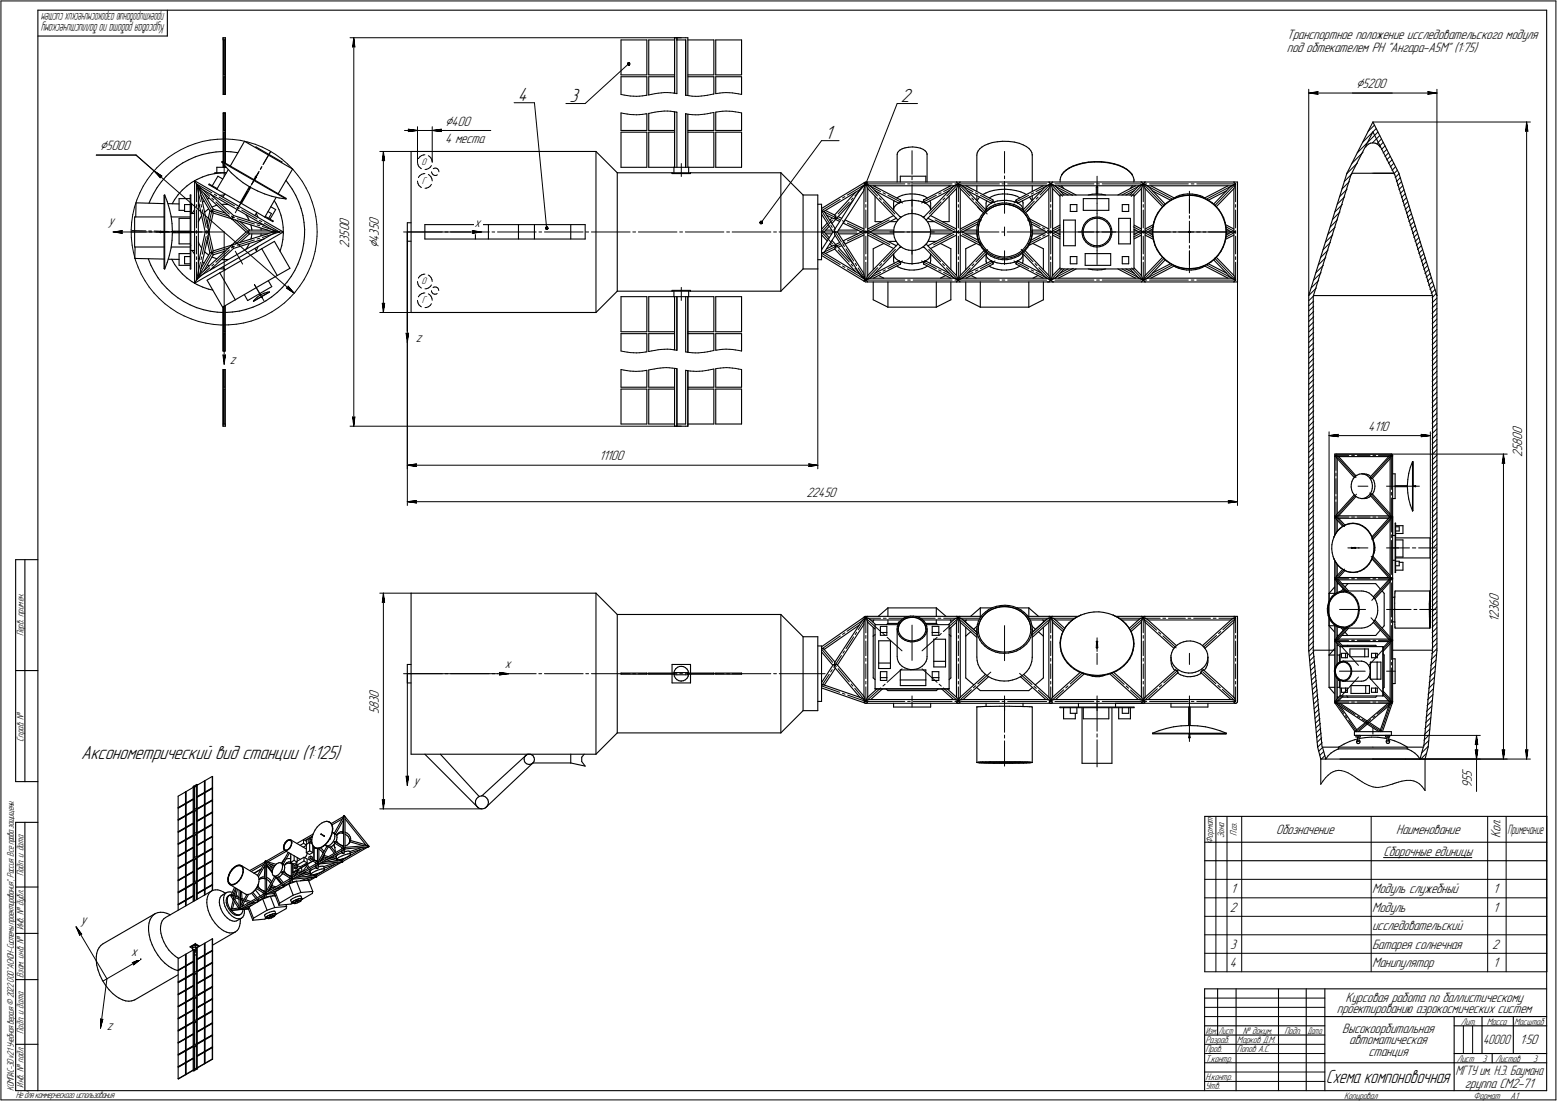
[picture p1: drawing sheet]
<svg xmlns="http://www.w3.org/2000/svg" width="842mm" height="595mm" viewBox="0 0 842 595" stroke-linecap="round" stroke-linejoin="round" font-family="sans-serif">
<defs><g id="words">
<g font-size="10.9">
<text x="280" y="55">4</text>
<text x="308" y="55">3</text>
<text x="487" y="55">2</text>
<text x="446" y="75">1</text>
<text x="44" y="410">Аксонометрический вид станции (1:125)</text>
</g>
<text font-size="10.8" x="717" y="586">Схема компоновочная</text>
<g font-size="8.5">
<text x="733" y="48">Ç5200</text>
<text x="241" y="68">Ç400</text>
<text x="54" y="81">Ç5000</text>
<text x="205" y="134" transform="rotate(-90 205 134)">Ç</text>
</g>
<g font-size="7.8">
<text x="696" y="21">Транспортное положение исследовательского модуля</text>
<text x="696" y="28">под обтекателем РН &quot;Ангара-А5М&quot; (1:75)</text>
<text x="241" y="77">4 места</text>
<text x="59" y="122">y</text>
<text x="189" y="125" transform="rotate(-90 189 125)">0</text>
<text x="189" y="122" transform="rotate(-90 189 122)">0</text>
<text x="205" y="125" transform="rotate(-90 205 125)">5</text>
<text x="205" y="122" transform="rotate(-90 205 122)">0</text>
<text x="257" y="122">х</text>
<text x="189" y="131" transform="rotate(-90 189 131)">3</text>
<text x="189" y="128" transform="rotate(-90 189 128)">5</text>
<text x="205" y="131" transform="rotate(-90 205 131)">4</text>
<text x="205" y="127" transform="rotate(-90 205 127)">3</text>
<text x="189" y="134" transform="rotate(-90 189 134)">2</text>
<text x="225" y="185">z</text>
<text x="124" y="197">z</text>
<text x="740" y="233">4110</text>
<text x="823" y="238" transform="rotate(-90 823 238)">0</text>
<text x="823" y="234" transform="rotate(-90 823 234)">0</text>
<text x="823" y="244" transform="rotate(-90 823 244)">5</text>
<text x="823" y="241" transform="rotate(-90 823 241)">8</text>
<text x="324" y="249">11100</text>
<text x="823" y="247" transform="rotate(-90 823 247)">2</text>
<text x="436" y="269">22450</text>
<text x="811" y="328" transform="rotate(-90 811 328)">6</text>
<text x="811" y="325" transform="rotate(-90 811 325)">0</text>
<text x="811" y="336" transform="rotate(-90 811 336)">1</text>
<text x="811" y="334" transform="rotate(-90 811 334)">2</text>
<text x="811" y="331" transform="rotate(-90 811 331)">3</text>
<text x="273" y="361">x</text>
<text x="205" y="377" transform="rotate(-90 205 377)">0</text>
<text x="205" y="383" transform="rotate(-90 205 383)">8</text>
<text x="205" y="380" transform="rotate(-90 205 380)">3</text>
<text x="205" y="386" transform="rotate(-90 205 386)">5</text>
<text x="796" y="420" transform="rotate(-90 796 420)">5</text>
<text x="224" y="424">y</text>
<text x="796" y="426" transform="rotate(-90 796 426)">9</text>
<text x="796" y="423" transform="rotate(-90 796 423)">5</text>
<text x="690" y="451">Обозначение</text>
<text x="755" y="451">Наименование</text>
<text x="812" y="453" transform="rotate(-90 812 453)">Кол.</text>
<text x="748" y="463">Сборочные единицы</text>
<text x="666" y="483">1</text>
<text x="742" y="483">Модуль служебный</text>
<text x="808" y="483">1</text>
<text x="665" y="493">2</text>
<text x="742" y="493">Модуль</text>
<text x="808" y="493">1</text>
<text x="44" y="499">y</text>
<text x="742" y="503">исследовательский</text>
<text x="665" y="513">3</text>
<text x="742" y="513">Батарея солнечная</text>
<text x="807" y="513">2</text>
<text x="71" y="517">x</text>
<text x="665" y="523">4</text>
<text x="742" y="523">Манипулятор</text>
<text x="808" y="523">1</text>
<text x="728" y="542">Курсовая работа по баллистическому</text>
<text x="723" y="547">проектированию аэрокосмических систем</text>
<text x="58" y="557">z</text>
<text x="726" y="558">Высокоорбитальная</text>
<text x="730" y="565">автоматическая</text>
<text x="822" y="565">1:50</text>
<text x="740" y="571">станция</text>
<text x="792" y="588">группа СМ2-71</text>
</g>
<g font-size="7.7">
<text x="802" y="565">40000</text>
<text x="787" y="581">МГТУ им. Н.Э. Баумана</text>
</g>
<g font-size="7.5">
<text x="89" y="7" transform="rotate(180 89 7)">проектированию аэрокосмических систем</text>
<text x="89" y="13" transform="rotate(180 89 13)">Курсовая работа по баллистическому</text>
<text x="815" y="451">Примечание</text>
</g>
<g font-size="5.4">
<text x="228" y="89">О</text>
<text x="228" y="100">Г</text>
<text x="228" y="154">О</text>
<text x="228" y="164">Г</text>
<text x="13" y="344" transform="rotate(-90 13 344)">Перв. примен.</text>
<text x="13" y="401" transform="rotate(-90 13 401)">Справ. №</text>
<text x="656" y="456" transform="rotate(-90 656 456)">Формат</text>
<text x="662" y="453" transform="rotate(-90 662 453)">Зона</text>
<text x="669" y="452" transform="rotate(-90 669 452)">Поз.</text>
<text x="13" y="474" transform="rotate(-90 13 474)">Подп. и дата</text>
<text x="13" y="503" transform="rotate(-90 13 503)">Инв. № дубл.</text>
<text x="13" y="529" transform="rotate(-90 13 529)">Взам. инв. №</text>
<text x="790" y="554">Лит.</text>
<text x="804" y="554">Масса</text>
<text x="819" y="554">Масштаб</text>
<text x="13" y="559" transform="rotate(-90 13 559)">Подп. и дата</text>
<text x="652" y="564">Разраб.</text>
<text x="669" y="564">Марков Д.М.</text>
<text x="672" y="559">№ докум.</text>
<text x="695" y="559">Подп.</text>
<text x="652" y="569">Пров.</text>
<text x="669" y="569">Попов А.С.</text>
<text x="652" y="574">Т.контр.</text>
<text x="788" y="574">Лист</text>
<text x="802" y="574">3</text>
<text x="809" y="574">Листов</text>
<text x="829" y="574">3</text>
<text x="13" y="588" transform="rotate(-90 13 588)">Инв. № подл.</text>
<text x="652" y="584">Н.контр.</text>
<text x="7" y="590" transform="rotate(-90 7 590)">КОМПАС-3Dv21 Учебнаяверсия©2022ООО&quot;АСКОН-Системыпроектирования&quot;, Россия. Всеправазащищены.</text>
<text x="8" y="594">Недлякоммерческогоиспользования</text>
<text x="652" y="589">Утв.</text>
<text x="727" y="594">Копировал</text>
<text x="797" y="594">Формат</text>
<text x="817" y="594">A1</text>
</g>
<g font-size="5.3">
<text x="652" y="559">Изм.</text>
<text x="659" y="559">Лист</text>
<text x="707" y="559">Дата</text>
</g>
</g></defs>
<g fill="none" stroke="#000" stroke-width=".59">
<path d="M20 6v584zM20 6h817zM20 19h71zM91 6v13zM837 6v584zM121 20h1zM121 20v31zM121 20v2zM121 22h1zM121 22v18zM122 22v18zM122 22v29z"/>
<path d="M122 20v31zM122 20v2zM336 22v18zM336 22h14zM350 22v18zM351 22v18zM351 22h14zM365 20v2zM365 20h1zM365 20v30zM365 22v18zM366 22v29z"/>
<path d="M366 20h5zM366 20v2zM366 22h5zM371 22v29zM371 20h1zM372 20v32zM372 22h14zM386 22v18zM387 22h14zM387 22v18zM401 22v18zM121 41h1z"/>
<path d="M121 41v10zM121 40h1zM122 41v10zM336 40h14zM336 41v10zM336 41h14zM350 41v10zM351 41v10zM351 40h14zM351 41h14zM365 40v1zM365 41v9z"/>
<path d="M372 41h14zM372 40h14zM386 41v10zM387 41h14zM387 41v10zM387 40h14zM401 41v10zM121 61v27zM121 71h1zM121 71v17zM121 61v10zM122 61v10z"/>
<path d="M122 71v17zM122 61v27zM132 76l26 15zM132 76l-7 14zM138 79l14 9zM138 80h.1M336 71v19zM336 71h14zM336 61v10zM350 61v10zM350 71v19zM351 61v10z"/>
<path d="M351 71h14zM351 71v19zM365 71h.1M365 60v30zM365 60v11zM365 71v19zM366 61v29zM371 61v29zM372 62v28zM372 71h14zM386 61v10zM386 71v19z"/>
<path d="M387 71h14zM387 61v10zM387 71v19zM401 71v19zM401 61v10zM489 80h2zM491 80l3-1zM494 79l2 1zM496 80h2zM531 80l2-1zM533 79l1-1zM534 78l3-1z"/>
<path d="M537 77h2zM539 77l3-1zM542 76h4zM546 76l3 1zM549 77h2zM551 77l2 1zM553 78l2 1zM555 79l2 1zM739 79l1-1zM739 79v1zM740 78l1-1zM741 77h2z"/>
<path d="M743 66l-15 28zM743 66l14 28zM743 71l11 23zM743 71l-12 23zM743 77h1zM744 77l1 1zM745 78l1 1zM746 79l1 1zM87 98l-2 3zM90 95l3-2zM90 95l-3 3zM93 93l3-3z"/>
<path d="M96 90l3-2zM99 88l3-2zM102 86l4-1zM104 99l3-2zM105 98l48 27zM105 98l1 1zM105 98v55zM106 85l3-1zM106 99l1 2zM107 97l2-1zM109 84l4-1zM109 96l4-1z"/>
<path d="M113 95l3-1zM113 100l4 2zM113 83l4-1zM113 100h.1M113 99l4 3zM116 94l3-1zM116 93h5zM116 93v1zM117 82h4zM117 90v3zM117 90h4zM118 95l2 2z"/>
<path d="M118 95l-3 5zM119 93h3zM120 88v-1zM120 88l17 10zM120 88l2 2zM120 87l17 10zM121 88v2zM121 89v1zM121 90h1zM121 93h1zM122 90h.1M122 89v1z"/>
<path d="M122 82h3zM122 90l3 3zM123 92l-6 10zM125 82l4 1zM125 93l3 3zM128 96l3 3zM131 99l4 2zM137 98l18 10zM137 97l18 10zM138 96h.1M138 96l-1 1zM138 95h.1"/>
<path d="M139 96h.1M139 96l-1 1zM139 95h.1M152 88h.1M155 98l1 1zM156 99l2 3zM158 91l-8 14zM222 82v87zM222 82h100zM322 82v87zM322 82l12 11zM334 93v64z"/>
<path d="M334 93h29zM336 90h14zM351 90h13zM363 94h10zM363 93v1zM363 93h10zM364 90v3zM364 90h4zM368 90h4zM372 90v3zM372 90h14zM373 93h49z"/>
<path d="M373 93v1zM387 90h14zM422 93v64zM422 93l12 12zM467 99h.1M467 99l1-1zM467 99h1zM467 100l-1 1zM468 99l-1 3zM468 99l-1 1zM468 98h1zM468 99l1 3z"/>
<path d="M468 99l1 1zM469 98h48zM469 99h-1zM469 100h2zM485 83v15zM485 83h.1M486 82l-1 1zM486 82l1-1zM487 81l1-1zM487 95v3zM487 95h14zM488 80h1z"/>
<path d="M498 80l1 1zM499 81l1 1zM500 82h1zM501 95v3zM501 82v1zM501 83v15zM501 83h.1M517 100l1-1zM517 98h2zM517 99h1zM518 99l-1 3zM518 99l1 3z"/>
<path d="M518 99l2 1zM519 98h49zM519 99h-1zM520 100h1zM528 84v14zM528 83v1zM529 82l-1 1zM530 81l-1 1zM530 81l1-1zM557 80v1zM557 81l1 1zM558 82v2z"/>
<path d="M558 84h.1M558 84v14zM567 100l1-1zM567 98h2zM567 99h1zM568 99l1 3zM568 99l-1 3zM568 99l1 1zM569 99h-1zM569 98h48zM569 100h2zM573 97v1z"/>
<path d="M574 96l-1 1zM574 95v1zM574 94h.1M575 93l-1 2zM575 93l1-1zM575 93l-1 1zM575 93l2-1zM576 92l2-1zM577 92l1-1zM578 91l2-1zM580 90l3-1zM583 89l2-1z"/>
<path d="M585 88h3zM585 88h4zM588 88h4zM589 88l3-1zM592 88h4zM592 87h4zM596 88h3zM596 87l3 1zM599 88l3 1zM599 88h3zM602 89h3zM602 88l3 1z"/>
<path d="M605 89l2 1zM605 89l2 2zM607 90l2 1zM607 91l2 1zM609 91l2 2zM609 92l2 1zM611 93l1 1zM612 94h.1M612 94v1zM612 95l1 1zM613 96v1zM613 98h.1"/>
<path d="M613 97v1zM617 98h3zM617 100l1-1zM617 99h1zM618 99l1 3zM618 99l-1 3zM618 99l2 1zM619 98h49zM619 99h-1zM620 100h1zM667 100l1-1zM667 98h2z"/>
<path d="M667 99h1zM668 99l-1 3zM669 99v52zM669 98v1zM728 94l-20 66zM731 94l-21 66zM731 94h11zM742 94h12zM743 94h11zM754 94l21 66zM757 94l20 66zM73 117h16z"/>
<path d="M73 117v8zM74 110l-1 7zM74 110h15zM81 108v2zM83 105l-2 3zM85 101l-2 4zM89 106v19zM89 105h.1M89 105l1 4zM89 105v20zM90 109l2 4zM91 110h6z"/>
<path d="M92 113l1 4zM93 117v4zM93 117h10zM94 108l-1 2zM96 105l-2 3zM97 107h6zM97 114h3zM97 118v7zM97 107v7zM97 118h6zM99 103l2-2zM99 103l-3 2z"/>
<path d="M100 111h3zM100 114h3zM100 111v3zM101 101l3-2zM103 105v20zM103 105h.1M103 105v10zM103 115v18zM103 115h2zM103 110h1zM104 110l-1 5zM105 113l-1 2z"/>
<path d="M107 101l42 24zM107 101v49zM107 109l4 16zM107 101l1 1zM108 111h-1zM108 102l17 16zM108 102l5 23zM108 118l-1 2zM109 106l5 8zM109 117l-1 1zM109 109h1zM110 105l5 8z"/>
<path d="M111 115l1-2zM112 108l1-1zM112 113h1zM114 114h.1M114 114l-2 7zM114 105l12 12zM114 114h1zM115 114h.1M115 112l2-1zM115 114v1zM115 113v1zM115 113l7 2z"/>
<path d="M115 106h1zM115 115l10 3zM115 113h.1M115 115l-2 10zM117 111h.1M117 102l5 3zM119 106l2-1zM120 110h1zM121 110l3 1zM122 105l-1 2zM122 105l2 1zM124 111h.1"/>
<path d="M124 106l15 9zM125 118h.1M125 118l8 7zM125 118l1 1zM126 117l-1 1zM126 119l22 6zM126 117h.1M126 117l17 5zM130 120l5 4zM133 116l1 2zM134 118l1 1zM135 101h.1"/>
<path d="M135 101l-5 9zM136 101l3 2zM136 101l-5 9zM139 115l1 3zM139 115l-1 2zM139 115l4 2zM139 103l4 2zM143 105l4 1zM143 117l5 3zM143 117l5 2zM145 114l2 1zM146 112l3 1z"/>
<path d="M147 115l-2 3zM147 106l4 1zM148 120h.1M148 108l1 2zM149 113l-3 5zM149 107l-6 10zM149 110l2 3zM151 113l1 3zM151 107l4 1zM152 116l1 4zM153 120v3zM155 108h.1"/>
<path d="M158 102l2 4zM160 106l2 3zM162 109l1 4zM163 113l1 3zM164 116v4zM434 105v40zM434 105h8zM442 110h2zM442 105v40zM444 110v30zM444 113l23-14zM444 114h1z"/>
<path d="M444 116l7 9zM445 114h1zM446 114h.1M446 114l19-12zM446 114l6 10zM446 114l5 2zM447 116l4 2zM450 118l-1 1zM451 118h1zM451 116h.1M452 116v1zM452 118h.1"/>
<path d="M452 117v1zM452 119l-2 2zM452 119l2 1zM452 118h1zM453 118h.1M453 117l2 1zM457 119l10 5zM461 108l-8 10zM463 104l-12 12zM465 102l-13 22zM465 102h.1M466 102h-1z"/>
<path d="M466 102v-1zM467 103v45zM467 102h.1M467 103l-14 22zM469 102v47zM469 102l17 17zM471 100l16 18zM471 100h45zM472 100l15 8zM473 120h4zM473 106v14zM473 103h.1"/>
<path d="M473 100v1zM473 103l13 7zM481 120h4zM483 110v3zM483 114h.1M483 112v1zM483 109v1zM483 109h.1M484 112h-1zM484 112l1-1zM485 111l1-1zM485 107l1-1z"/>
<path d="M485 119l-1 2zM486 110h.1M486 110l2-1zM486 106h2zM486 110l1-1zM486 118l2-1zM486 118l-1 1zM487 117h.1M487 108h.1M487 109h.1M487 108v1zM488 109h1z"/>
<path d="M488 106l2-1zM488 117l2-1zM489 109l3-1zM490 116h1zM490 105h2zM491 116l2-1zM492 108h2zM492 105h3zM493 115l2 1zM494 108l3 1zM495 105h2zM495 116h2z"/>
<path d="M497 116l1 1zM497 109h2zM497 105l2 1zM498 117l2 1zM499 109l1 1zM499 117h1zM499 106h1zM499 108h.1M500 109h.1M500 108h.1M500 108l14-8zM500 118l1 1z"/>
<path d="M500 110h2zM500 106l2 1zM500 110h.1M501 110h.1M501 110l12-7zM501 119l1 2zM502 120h3zM502 110v1zM502 118l14 7zM502 111l1 1zM503 109h.1M503 112v1z"/>
<path d="M503 113h.1M503 117l14 7zM503 110v3zM510 120h3zM513 100v1zM513 103h.1M513 106v14zM516 100l-17 18zM516 100h1zM517 102v47zM517 102l-16 17zM519 102v47z"/>
<path d="M519 102l13 13zM521 100l12 14zM521 100h45zM522 100l15 8zM523 103l13 7zM528 106v2zM528 100v3zM529 112h.1M529 112l1 1zM529 107l-1 2zM530 118l-1 2zM530 107h-1z"/>
<path d="M530 113l1 1zM530 120l-1 2zM531 116l-1 2zM531 118l-1 2zM532 105l1-1zM532 116l-1 2zM532 115l-1 1zM533 104l2-1zM533 113h.1M533 110v3zM533 109v1zM533 112v1z"/>
<path d="M533 109h.1M534 114l1-1zM534 114l-2 2zM534 113l2-1zM534 113l-2 2zM534 112h-1zM534 112l1-1zM535 111l1-1zM535 107l1-1zM535 103h3zM535 113l2-1zM536 112l2-1z"/>
<path d="M536 110h.1M536 110l2-1zM536 106h2zM536 110l1-1zM537 108h.1M537 109h.1M537 108v1zM537 112l2-1zM538 109h1zM538 103l2-1zM538 111l2-1zM538 106l2-1z"/>
<path d="M539 111l3-1zM539 111h3zM539 109l3-1zM540 110h2zM540 105h2zM540 102h4zM542 110h2zM542 111l2-1zM542 108h2zM542 105h3zM544 102l3 1zM544 110l2 1z"/>
<path d="M544 108l3 1zM544 110h3zM545 105h2zM546 111h2zM547 110l2 1zM547 103h3zM547 109h2zM547 105l2 1zM548 111l2 1zM549 111l2 1zM549 109l1 1zM549 106h1z"/>
<path d="M549 108h.1M549 109h1zM550 108h.1M550 103l2 1zM550 109h.1M550 108l14-8zM550 112l2 1zM550 106l2 1zM550 110h.1M550 110h2zM551 110h.1M551 110l12-7z"/>
<path d="M551 112l2 1zM552 110l1 1zM552 113l2 2zM552 104l2 1zM553 111v1zM553 113l1 1zM553 109h.1M553 112v1zM553 110v3zM553 113h.1M554 115l1 1zM554 105h1z"/>
<path d="M554 114l2 2zM555 116l1 2zM555 114h1zM556 116l1 2zM556 114l1-1zM556 118l1 2zM557 118l1 2zM557 107l1 1zM557 118l10 6zM558 108v1zM558 112l-1 1zM558 106v2z"/>
<path d="M558 100v3zM566 100l-13 14zM566 100h1zM567 102v47zM567 102l-12 13zM569 102v47zM569 102l4 4zM571 100l4 5zM571 100h45zM572 100l10 5zM573 105h40zM573 105v40z"/>
<path d="M573 103l5 2zM574 100v1zM574 101l1 1zM575 119h7zM575 119v14zM579 111v3zM579 111h3zM579 114h3zM582 119v14zM582 111v3zM586 114h14zM586 107v7z"/>
<path d="M586 107h14zM588 119l2-1zM589 105h2zM589 119l2-1zM590 118h1zM591 105h2zM591 118h1zM591 118l2-1zM592 118h2zM593 117h1zM593 101v4zM593 101h.1"/>
<path d="M593 105h3zM594 101h.1M594 101v4zM594 118h1zM594 117l2 1zM595 118l2 1zM596 105h2zM596 118h1zM597 119l1 1zM597 118l2 1zM598 120l1 1zM599 119l1 2z"/>
<path d="M600 107v7zM605 105l9-5zM605 118h6zM605 118v14zM607 114h3zM607 111h3zM607 111v3zM609 105l4-2zM610 111v3zM611 102h1zM611 118v14zM612 100v2z"/>
<path d="M613 105v40zM616 100l-5 5zM616 100h1zM617 102v47zM617 102l-4 4zM619 102v47zM619 102l10 10zM621 100l9 10zM621 100h45zM622 100l13 7zM623 103l10 5zM624 120l-1 2z"/>
<path d="M625 117l-1 3zM625 118l-1 2zM626 115l-1 2zM626 115l-1 3zM628 113l-2 2zM629 111l2-1zM629 111l-1 2zM629 111l2-2zM631 110l2-2zM631 109l2-1zM633 108l3-1zM635 107l1-1z"/>
<path d="M636 107l2-1zM636 106h2zM638 106l2-1zM638 106h3zM640 105h2zM641 106h2zM641 106l2-1zM642 105h3zM643 106h3zM643 105l3 1zM645 105h2zM646 106h2z"/>
<path d="M646 106h3zM647 105l2 1zM648 106l3 1zM649 106l2 1zM649 106h1zM650 106l2 1zM651 107l2 1zM651 107l13-7zM653 108l2 2zM653 108l3 2zM654 108l9-5zM655 110l2 1z"/>
<path d="M656 110l2 1zM657 111l2 2zM658 111l1 2zM659 113l1 2zM659 113l2 2zM660 115l2 3zM661 115l1 3zM662 118v2zM662 118l1 2zM666 100l-10 10zM666 100h1zM667 102v47z"/>
<path d="M667 102l-9 10zM73 125v9zM73 134h16zM73 140h16zM73 134v6zM80 140l2 3zM87 125h.1M87 126h.1M87 125h2zM87 126h2zM89 125v20zM92 138l-2 4z"/>
<path d="M93 134l-1 4zM93 134h10zM93 121v4zM93 130v4zM93 125h.1M93 125v1zM93 126h10zM93 126v4zM93 125h10zM97 137h6zM97 137v6zM97 126v6z"/>
<path d="M97 132h6zM100 139v4zM100 139h3zM103 126v19zM103 135v10zM103 133v2zM103 135h2zM104 135l1 2zM107 131l1 1zM107 140h1zM108 132l1 2zM111 136h.1"/>
<path d="M111 125l-4 17zM111 125h1zM111 136l2 2zM112 130l2 7zM112 125h1zM113 126l-5 23zM113 125h.1M113 125v1zM113 125l2 11zM114 137l-5 8zM114 137h.1M115 139h.1"/>
<path d="M115 137h.1M115 139l2 1zM115 138l7-2zM115 138l-5 8zM115 136l10-3zM115 136v1zM125 133h.1M125 133l8-8zM125 133l1-1zM125 133h1zM126 133v1zM126 132l22-7z"/>
<path d="M126 134l17-5zM130 131l5-5zM133 125h1zM134 134l-1 1zM134 126h.1M134 125h.1M134 126h1zM135 125h-1zM135 125h.1M135 126h.1M135 132l-1 2zM135 126h10z"/>
<path d="M135 124h10zM136 122v2zM136 129h.1M136 124h.1M136 126v3zM136 137l3-1zM138 134l1 2zM139 136l3-2zM140 133l-1 2zM141 120v1zM141 130h.1M141 123v1z"/>
<path d="M141 126v2zM142 134l6-4zM142 134l8 15zM148 125h1zM148 130l9 15zM149 125h2zM151 125h2zM152 133l-1 3zM153 129l-1 4zM153 123v3zM153 126v3zM162 139l-1 4z"/>
<path d="M164 135l-2 4zM164 132v3zM164 120l1 4zM165 128l-1 4zM165 124v4zM220 120v10zM220 130h2zM220 120h2zM230 129h86zM230 121h86zM230 121v8zM257 121v8z"/>
<path d="M264 121v8zM280 121v8zM289 121v8zM309 121v8zM316 121v8zM444 138l23 14zM444 125h2zM444 127l3 3zM444 137h1zM445 137h1zM446 137l19 11zM446 125l2 4z"/>
<path d="M446 137l5-2zM447 126h3zM447 124h3zM447 135l4-2zM447 121l-3 3zM448 122l-2 3zM449 132l1 1zM450 130l2 2zM451 125h.1M451 125l-7 10zM451 133h1zM451 126v1z"/>
<path d="M451 125v1zM451 125h2zM451 135l12 12zM452 127h.1M451 124v1zM452 135h.1M451 124h.1M452 124h.1M452 127l13 22zM452 133h.1M452 127l-6 10zM452 134v1z"/>
<path d="M452 132l2-1zM452 132h.1M452 133v1zM452 133h1zM453 133h.1M453 133l8 9zM453 125l14 23zM453 134l2-1zM453 126h11zM453 124h11zM456 121l10 4zM456 130l10-5z"/>
<path d="M457 132l10-5zM466 125h1zM469 124l14-7zM469 127l14 7zM469 125h1zM470 125l15-7zM470 125l15 8zM472 134l6-2zM472 134v12zM472 124h11zM472 126h11zM480 130h5z"/>
<path d="M483 138l1 1zM483 138h.1M483 137v4zM483 137h.1M483 125v1zM483 126l1 2zM484 139h.1M484 123l-1 2zM484 128v2zM484 139l1 1zM484 121v2zM484 130l1 1z"/>
<path d="M485 131l2 2zM486 132l-17 17zM487 134h.1M487 133l1 1zM487 133l-16 17zM488 134l2 1zM490 135h1zM491 135h2zM493 135h2zM495 135h2zM497 135l2-1zM499 134l1-1z"/>
<path d="M499 134h1zM499 133l17 17zM500 133h.1M501 132l16 17zM501 131l-1 2zM502 133l14-8zM502 130h4zM502 121l1 1zM502 130l-1 1zM503 139l-1 1zM503 122v2zM503 128l-1 2z"/>
<path d="M503 138v1zM503 137h.1M503 134l14-7zM503 124h11zM503 126h11zM503 126v2zM503 124v2zM503 137v1zM503 137v4zM509 132l5 2zM514 134v12zM516 125h1z"/>
<path d="M519 125h1zM519 127l11 6zM519 124l11-6zM520 125l9-4zM520 125l9 5zM522 134l6-2zM522 134v12zM522 126h6zM522 124h6zM528 125v2zM528 125h.1M528 125v3z"/>
<path d="M528 123v2zM528 127l1 2zM528 128l1 2zM529 120l-1 3zM529 129l1 2zM529 130l1 2zM529 125v2zM529 124v1zM529 127l1 2zM529 122v2zM530 129l1 2zM530 131l1 2z"/>
<path d="M530 132l1 2zM531 131l1 2zM531 133l1 2zM531 134l1 2zM532 133l1 2zM532 135l-13 14zM532 135l2 1zM532 136l2 1zM533 135l2 1zM533 137v4zM533 138v1zM533 138h.1"/>
<path d="M533 137h.1M533 139h1zM534 137l-13 13zM534 136l2 2zM534 137l2 1zM534 139l1 1zM535 136l2 1zM536 138l2 1zM537 137l2 1zM538 139h2zM538 139l2 1zM539 138l2 1z"/>
<path d="M540 139l2 1zM541 139h2zM542 140h3zM543 139h2zM545 140l2-1zM545 139l2-1zM547 139h2zM547 140l2-1zM547 138h2zM549 139l2-1zM549 138l2-1zM551 138l2-2z"/>
<path d="M551 138l2-1zM551 137l2-2zM553 139l-1 1zM553 136l1-1zM553 137l1-2zM553 137l13 13zM553 138v1zM553 137h.1M553 137v1zM553 137v4zM554 135l13 14zM554 134l-1 1z"/>
<path d="M556 132l-2 2zM556 133l-2 2zM556 134l-2 1zM556 133l11-6zM557 130l-1 2zM557 120v3zM557 131l-1 2zM557 132l-1 2zM557 128v2zM557 123l1 2zM558 125l-1 3zM558 125h.1"/>
<path d="M558 130l8-5zM558 120v2zM558 129l-1 2zM558 130l-1 2zM558 121l8 4zM558 122v3zM558 127v2zM558 127v3zM558 126h6zM558 124h6zM558 125v2zM559 132l5 2z"/>
<path d="M564 134v12zM566 125h1zM569 124l4-2zM569 127l4 2zM569 125h1zM570 125l3-1zM570 125l3 2zM572 126h1zM572 124h1zM575 133h7zM579 139h3zM579 139v4z"/>
<path d="M582 139v4zM585 125v1zM585 126l1 2zM586 123l-1 2zM586 128v2zM586 126v1zM586 124v2zM586 127l1 2zM586 122v1zM586 130l1 1zM586 123v1zM587 129l1 1z"/>
<path d="M587 137h14zM587 137v6zM587 120l1-1zM587 120l-1 2zM587 121l-1 2zM587 131l2 1zM588 130l1 1zM588 120l1-1zM588 120l-1 1zM589 132l1 1zM589 131l1 1zM590 133h2z"/>
<path d="M590 132l1 1zM591 133h2zM592 133l1 1zM593 133h2zM593 134l2-1zM595 133l1-1zM595 133h1zM596 132h2zM596 133l2-1zM598 132l1-2zM598 132l1-1zM599 121l1 1z"/>
<path d="M600 129l-1 1zM600 121l1 1zM600 122l1 2zM600 130l-1 1zM600 128v1zM601 124v1zM601 122v2zM601 126l-1 2zM601 137v6zM601 125v1zM601 128l-1 2zM601 127v1z"/>
<path d="M601 125v2zM605 132h6zM607 139v4zM607 139h3zM610 139v4zM613 122l4 2zM613 124l3 1zM613 129l4-2zM613 127l3-2zM613 126h1zM613 124h1zM616 125h1z"/>
<path d="M619 127l5 2zM619 125h1zM619 124l5-3zM620 125l3-1zM620 125l3 2zM622 124h1zM622 126h1zM623 125v3zM623 128l1 2zM623 125l1 3zM623 122v3zM624 123l-1 2z"/>
<path d="M624 128v2zM624 130l1 3zM624 120v3zM625 133l1 2zM626 135l1 2zM626 135l2 2zM627 137l2 2zM628 137l1 2zM629 139l-10 10zM629 139l2 2zM643 125h.1M643 126h.1"/>
<path d="M644 125h.1M644 126h.1M658 139l9 10zM659 138l-2 2zM660 136l-1 2zM660 135l-1 3zM662 134l-2 2zM662 133l-2 2zM662 120l1 3zM662 131v2zM662 131v3zM663 120v3z"/>
<path d="M663 121l4 3zM663 129l4-2zM663 123v2zM663 128l-1 3zM663 129l-1 2zM663 126v2zM663 126h.1M663 124l3 1zM663 127l3-2zM663 124h1zM663 126h1zM663 126v3z"/>
<path d="M663 125v1zM666 125h1zM82 143l1 4zM83 147l2 3zM85 150l3 3zM88 153l2 3zM89 145h.1M90 156l3 3zM90 142l-1 3zM91 140h6zM93 140l1 3zM93 159l3 2z"/>
<path d="M94 143l2 3zM96 146l3 2zM97 143h6zM99 148l2 2zM100 143h3zM101 150l3 2zM103 145h.1M104 152l3 2zM105 153l48-28zM106 151l-1 2zM107 154l3 1zM107 150l-1 1z"/>
<path d="M107 150l42-25zM108 149l-1 1zM108 149l17-16zM109 142h1zM110 155l3 1zM112 151l8 15zM112 151l7-4zM112 143l1 1zM113 156l2 1zM114 146l12-12zM115 144l1 1zM119 147l8 15z"/>
<path d="M119 147l3-1zM119 145h2zM120 140h1zM121 144l1 2zM121 140h3zM122 146l14-9zM132 159l2 3zM140 159h1zM141 159h.1M141 159l2-1zM143 158h2zM145 158h1z"/>
<path d="M145 152l2 3zM146 158h.1M150 149l7-4zM150 158l3-3zM155 153l-2 2zM157 149l-2 4zM159 146l-2 3zM161 143l-2 3zM334 157h29zM334 157l-12 12zM363 157h10zM363 157h.1"/>
<path d="M364 157v3zM372 157v3zM373 157h49zM373 157h.1M422 157l12-12zM434 145h8zM442 140h2zM465 149h.1M465 149h1zM466 149l2 2zM467 152h1zM467 148v1z"/>
<path d="M467 148h.1M467 152l1-1zM467 152h.1M467 149l1 2zM468 152h1zM468 151l1 1zM468 151l3-1zM469 152h48zM469 149l-1 2zM471 150h45zM472 152v10zM472 150l15-7z"/>
<path d="M473 148l13-7zM475 149l3 1zM480 152v14zM483 141h.1M483 141l1 1zM485 140l1 1zM485 144h1zM486 144l1 1zM486 141h.1M487 141h.1M486 141h1zM487 141v1z"/>
<path d="M487 143h.1M487 142h.1M487 141l2 1zM487 145l2 1zM489 142h3zM489 146h3zM492 142h2zM492 146h2zM494 142h3zM494 146h3zM497 142h2zM497 146l2-1z"/>
<path d="M499 142l1-1zM499 145h1zM499 142h.1M500 142h.1M500 143h.1M500 143l14 7zM500 141v1zM500 141h1zM500 141h.1M500 145l2-1zM501 141h.1M501 141l1-1z"/>
<path d="M501 141l12 7zM503 142h.1M503 141v1zM506 152v14zM509 150l2-1zM514 152v10zM516 150l2 1zM517 152h2zM517 149l1 2zM517 152l1-1zM518 151l1 1zM518 151l3-1z"/>
<path d="M519 152h49zM519 149l-1 2zM521 150h45zM522 152v10zM522 150l15-7zM523 148l13-7zM525 149l3 1zM530 152v14zM533 141l1 1zM533 141h.1M535 140l1 1zM535 144h1z"/>
<path d="M536 144l1 1zM536 141h.1M537 141h.1M536 141h1zM537 141v1zM537 143h.1M537 142h.1M537 141l2 1zM537 145l2 1zM539 142h3zM539 146h3zM540 140h2z"/>
<path d="M542 142h2zM542 146h2zM544 142h3zM544 146h3zM545 140h2zM547 142h2zM547 146l2-1zM549 142l1-1zM549 145h1zM549 142h.1M550 143h.1M550 142h.1"/>
<path d="M550 143l14 7zM550 141h.1M550 141v1zM551 141h.1M550 145l2-1zM551 141l1-1zM551 141l12 7zM553 142h.1M553 141v1zM556 152v14zM559 150l2-1zM564 152v10z"/>
<path d="M566 150l2 1zM566 152h4zM567 149l1 2zM568 151l1 1zM568 151l3-1zM568 151l-1 1zM569 152h48zM569 149l-1 2zM571 150h45zM572 150l10-5zM573 145h40zM573 145l-4 4z"/>
<path d="M573 148l5-3zM575 145l-4 5zM579 143h3zM587 143h14zM589 145l2 1zM591 146h2zM593 146h3zM596 146l2-1zM605 145l9 5zM607 143h3zM609 145l4 3zM611 145l5 5z"/>
<path d="M613 145l4 4zM616 150l2 1zM617 149l1 2zM617 152h3zM618 151l1 1zM618 151l-1 1zM618 151l3-1zM619 152h49zM619 149l-1 2zM621 150h45zM622 150l13-6zM623 148l10-5z"/>
<path d="M630 140l-9 10zM631 141l2 1zM633 142l2 2zM633 142l3 2zM635 144h1zM635 144l3 1zM636 144l2 1zM636 144l1 1zM637 145l2 1zM638 145h2zM638 145h3zM639 146h3z"/>
<path d="M640 145h3zM641 145h2zM642 146h2zM643 145h2zM643 145h3zM644 146h3zM645 145h3zM646 145h2zM647 146l2-1zM648 145l2-1zM648 145l3-1zM649 145h1z"/>
<path d="M650 145l2-1zM650 144l3-1zM651 144l2-1zM651 144l13 6zM653 143l2-1zM653 143l2-2zM654 143l9 5zM655 142l2-2zM655 141l2-1zM656 140l10 10zM666 150l2 1zM667 152h2z"/>
<path d="M667 149l1 2zM668 151l-1 1zM669 151v1zM708 160v192zM711 160h63zM775 160v191zM777 160v192zM96 161l3 2zM99 163l4 2zM103 165l3 1zM106 166l4 1zM110 167l4 1z"/>
<path d="M114 168l4 1zM118 169h3zM120 166l7-4zM121 166v24zM121 166v13zM121 179h1zM122 165v14zM122 165v25zM122 169h4zM126 169l3-1zM127 162l23-13zM129 168l4-1z"/>
<path d="M133 167l4-1zM134 162l13-7zM137 166l3-1zM137 163h.1M137 163l4-3zM138 162l-1 1zM139 161l2-2zM139 161l-1 1zM140 165l4-2zM141 160h.1M141 160l5-2zM142 161h.1"/>
<path d="M144 163l3-2zM147 161l3-3zM222 169h100zM336 160v19zM336 160h14zM336 179h14zM350 160v19zM351 160v19zM351 179h14zM351 160h13zM364 160h8zM365 160v29z"/>
<path d="M366 160v29zM371 160v30zM372 160v30zM372 179v1zM372 179h14zM372 160v19zM372 160h14zM386 160v19zM387 179h14zM387 160v19zM387 160h14zM401 160v19z"/>
<path d="M472 162l8 4zM480 166h26zM506 166l8-4zM522 162l8 4zM530 166h26zM556 166l8-4zM710 160v192zM121 200v29zM121 200v30zM121 180h1zM121 180v10zM121 200v9z"/>
<path d="M122 180v10zM122 200v9zM122 200v30zM336 180h14zM336 180v10zM336 200v9zM350 180v10zM351 180v10zM351 200v9zM351 180h14zM365 199v31zM366 199v30z"/>
<path d="M366 199v31zM372 180h14zM372 180v10zM386 180v9zM386 199v10zM387 180v9zM387 180h14zM387 199v10zM401 180v10zM401 200v9zM121 209h1zM121 210v19z"/>
<path d="M121 210h1zM122 210v19zM336 210v19zM336 210h14zM336 209h14zM350 200v9zM350 210v19zM351 210h14zM351 209h14zM351 210v19zM371 200v29zM372 200v30z"/>
<path d="M372 209v1zM372 200v9zM372 210v19zM372 210h14zM372 209h14zM386 210v19zM387 210v19zM387 209h14zM387 210h14zM401 210v19zM121 230h1zM121 229v1z"/>
<path d="M121 229h1zM122 229v1zM336 229h14zM351 229h14zM365 230h1zM366 229v1zM366 230h5zM366 229h5zM371 230h1zM372 229v1zM372 229h14zM387 229h14z"/>
<path d="M722 247v32zM722 247h.1M722 245v2zM722 245h1zM722 246l1 1zM722 246v1zM723 245h30zM723 247v1zM723 248l9 10zM723 248v30zM723 247h1zM724 247h.1"/>
<path d="M724 247h27zM724 247l9 10zM732 259l-1 1zM733 258l1-1zM733 258l-1 1zM734 257l1-1zM735 256h2zM737 256h1zM737 256h.1M737 256l1 1zM738 256h1zM738 257h2z"/>
<path d="M739 256l1 1zM740 257l1 1zM741 258l1 1zM741 258h.1M742 259v2zM742 258h.1M742 259h.1M742 258l1 2zM743 260v1zM751 247l-10 11zM751 247l1-1zM751 247h.1"/>
<path d="M752 248l-10 11zM752 247v31zM752 247h.1M752 246l1 1zM752 246v1zM753 245v1zM753 247h.1M753 246h.1M753 246v1zM753 256h2zM753 246v33zM755 256v13z"/>
<path d="M761 259v4zM762 256l-1 3zM763 253l-1 3zM764 250h.1M764 250l-1 3zM764 250v26zM764 250v13zM722 279h.1M722 280h.1M722 279v1zM722 279h1zM722 279l1 1z"/>
<path d="M723 279h-1zM723 278v1zM723 279h1zM723 280h1zM724 279h.1M724 279h27zM731 263v2zM731 262v1zM731 265l1 1zM731 260v2zM732 266v1zM732 267l1 1z"/>
<path d="M732 267l-9 11zM733 268l-9 11zM733 268l2 1zM735 269h1zM736 269h1zM737 269h1zM738 269h1zM739 269l1-1zM739 269h1zM740 269l1-1zM741 267l-1 1zM741 268l10 11z"/>
<path d="M741 268h.1M742 267h.1M742 267l-1 1zM742 265l-1 2zM742 261v1zM742 267l10 11zM742 264v1zM742 262v2zM743 266l-1 1zM743 264v2zM743 261l1 2zM744 263l-1 1z"/>
<path d="M751 279h.1M751 280l1-1zM751 280h.1M751 279h1zM752 278v1zM752 279h.1M752 279v2zM752 279l1 1zM752 279h1zM753 280h.1M753 279h.1M753 279v1z"/>
<path d="M753 279v10zM753 269h2zM753 279v34zM755 263h6zM761 263h.1M761 263v3zM761 266l1 4zM762 270l1 3zM763 273l1 3zM764 276h.1M764 263h1zM765 263h.1"/>
<path d="M766 263h.1M720 297l1 2zM720 294v3zM721 299v2zM721 292l-1 2zM721 290v2zM721 290h.1M722 280v9zM722 289l-1 1zM723 280v1zM723 281l3 3zM723 287l-1 2z"/>
<path d="M723 281v6zM724 280h.1M724 280h27zM724 280l3 4zM725 286l1-1zM725 286l-2 1zM725 286l1-2zM726 285l2-1zM726 284h2zM728 284l2-1zM730 283h2zM731 296h.1"/>
<path d="M731 296h2zM732 283h1zM733 283h2zM733 296h.1M735 283l2 1zM737 284l1 1zM737 284l2 1zM738 285l2 2zM739 285l1 2zM740 287l1 1zM741 288l1 2zM742 290l1 2z"/>
<path d="M743 292v2zM743 299l-1 2zM743 292v3zM743 294v3zM743 297v2zM743 299v2zM743 293v1zM743 295v2zM743 294l1 2zM744 298l-1 1zM744 296v2zM751 280l-9 10z"/>
<path d="M752 281l-9 11zM752 281h.1M752 281v30zM753 289h2zM755 283h.1M755 283v26zM755 291h18zM755 287h2zM755 285h2zM755 292h4zM755 288h4zM755 284h4z"/>
<path d="M757 285v2zM759 284v4zM759 292v9zM773 291v11zM8 303v119zM8 303h12zM13 303v119zM721 301v1zM721 302l1 2zM721 302h.1M722 312h.1M722 313h.1"/>
<path d="M722 303v9zM722 313v8zM722 317l-3 4zM722 312v1zM722 313h1zM722 313l1-1zM722 313l1 1zM722 304l2 2zM723 314h.1M723 312l-1 1zM723 314l5 5zM723 311v1z"/>
<path d="M723 312h1zM723 315l5 4zM723 305v6zM723 315v5zM723 313h1zM723 316h.1M723 315h1zM724 306l1 1zM724 312h.1M724 313h.1M724 313h27zM724 312h27z"/>
<path d="M724 313l5 6zM725 320l2-1zM725 307l2 1zM726 315h3zM726 308l-3 3zM727 318l-2 2zM727 319v1zM727 319h10zM727 320h.1M727 320h1zM727 308l1 1zM727 308l2 1z"/>
<path d="M727 320h2zM727 308l-3 4zM728 309h2zM729 309h1zM729 315l-2 2zM729 315h15zM729 320l2 1zM730 309h2zM732 309h2zM734 309l2-1zM734 309h2zM736 308l2-1z"/>
<path d="M736 309l2-1zM737 319v1zM737 320h2zM738 307l1-1zM738 308l1-2zM739 320l1 1zM740 305l-1 1zM741 305l-2 1zM742 303l-2 2zM742 303l-1 2zM742 302l9 10zM742 301v2z"/>
<path d="M743 301l-1 2zM743 301l9 10zM744 315l3 3zM748 319l1 2zM751 312h.1M751 313l-8 10zM751 313h1zM751 313h.1M751 312l1 1zM752 315l-8 9zM752 311v1zM752 314v31z"/>
<path d="M752 314h.1M752 313h.1M752 312v1zM752 313v1zM752 313h1zM752 313l1-1zM753 313h.1M753 312v1zM753 303h2zM753 313v33zM754 320h.1M755 309h.1"/>
<path d="M755 319h18zM755 319h.1M755 302h18zM755 306h2zM755 303h2zM755 308h4zM755 301h4zM757 303v3zM757 304h2zM759 304v4zM773 320h.1M773 319h.1"/>
<path d="M222 321v87zM222 321h100zM322 321v87zM322 321l12 11zM334 332v64zM334 332h88zM422 332v64zM422 332l12 12zM466 337l-14 21zM466 336v1zM467 335l-1 1zM467 337v40z"/>
<path d="M467 337l-14 22zM467 337h.1M467 334h.1M467 334l1-1zM467 334h1zM467 336v1zM468 334l-1 1zM468 334l-1 2zM468 333h1zM468 334h1zM468 334l1-1zM469 334v1z"/>
<path d="M469 333h.1M469 335v1zM469 333h22zM469 336h.1M469 336v41zM469 336l4 4zM469 334l1 1zM470 335h.1M470 335l4 3zM471 335h16zM472 339v5zM472 335v1z"/>
<path d="M472 335h1zM473 338v34zM473 338h13zM475 333l5-4zM476 339v3zM476 339h4zM479 338l1-1zM480 339v3zM480 329h26zM480 335v2zM480 329v4zM480 337h6z"/>
<path d="M485 340v1zM485 340v15zM485 339v1zM486 337l-1 2zM486 340v1zM486 340h.1M486 336h.1M486 336v1zM486 338v2zM487 336l-1 1zM487 337l-1 1zM488 336l1-1z"/>
<path d="M488 336l-1 1zM488 335l1-1zM488 335l-1 1zM489 335l1-1zM489 334l2-1zM490 334h2zM491 333h1zM492 334h1zM492 334h2zM492 333h2zM493 334h2zM494 334h1z"/>
<path d="M494 333h2zM495 334h2zM495 333h22zM496 333l1 1zM497 334l1 1zM497 334l2 1zM498 335l1 1zM499 335l1 1zM499 336l1 1zM499 335h17zM500 336l1 1zM500 337l1 1z"/>
<path d="M500 337l1 2zM501 339v1zM501 338v2zM501 337h5zM501 337v1zM501 340h.1M501 338h12zM501 340v15zM501 340v1zM504 339h4zM504 339v3zM506 337l1 1z"/>
<path d="M506 329l6 4zM506 335v2zM506 329v4zM508 339v3zM513 338l3-3zM513 338v34zM514 335h.1M514 339v5zM514 335v1zM516 335l1-1zM517 334h.1M517 334h1z"/>
<path d="M517 336v41zM517 336h.1M518 333h.1M517 333h2zM518 335l-1 1zM518 333v1zM518 334v1zM518 334h1zM518 334h2zM518 334l1-1zM519 334v1zM519 333h.1"/>
<path d="M519 335v1zM519 333h12zM519 336h.1M519 336v41zM519 336l9 9zM520 334v1zM520 335h.1M520 335l8 7zM521 335l7 7zM521 335h8zM522 339v5zM522 335v1z"/>
<path d="M522 335h1zM525 333l5-4zM528 340h.1M529 338l-1 2zM529 339v1zM529 336v2zM530 337l-1 2zM530 334l-1 2zM530 329h6zM530 329v4zM530 335v2zM531 332l2-1z"/>
<path d="M531 332l-1 2zM531 333l-1 2zM533 332l2-1zM533 332l-2 1zM533 332l2-2zM533 331l2-2zM535 330l1-1zM535 331l1-2zM535 329l2-1zM536 329h2zM537 328h2zM538 329l3-1z"/>
<path d="M539 328l2-1zM541 328h2zM541 327h3zM543 328h2zM544 327h2zM545 328h2zM546 327l2 1zM547 328l2 1zM547 328l3 1zM548 328l2 1zM549 329l2 1zM550 329l2 1z"/>
<path d="M550 329h6zM551 330l2 1zM552 330l1 1zM552 330l2 1zM553 331l2 2zM554 331l1 2zM555 333l1 1zM555 333l1 2zM555 333l2 1zM556 333h11zM556 334l1 2zM556 335l1 1z"/>
<path d="M556 329l6 4zM556 329v4zM557 334l1 2zM557 336v2zM557 335h9zM557 338l1 2zM558 336v2zM558 338v2zM558 338l2 2zM564 335h.1M564 339v5zM564 335v1z"/>
<path d="M566 335h.1M566 335l1-1zM567 334h1zM567 336v41zM567 336h.1M568 333h.1M567 333h2zM568 335l-1 1zM568 333v1zM568 334v1zM568 334h1zM568 334l1-1z"/>
<path d="M569 334v1zM569 333h.1M569 335v1zM569 333h14zM569 336h.1M569 336v41zM569 336l6 5zM569 334l1 1zM570 335h.1M570 335l6 5zM571 335h9zM576 339l-1 2z"/>
<path d="M577 339l-2 2zM578 337l2-2zM578 337l-2 2zM578 337l-1 2zM580 335l2-1zM582 334l2-1zM582 334l3-2zM585 332h1zM585 332h.1M586 332l3-1zM589 331h3zM592 331h2z"/>
<path d="M594 331h3zM597 331l3 1zM600 332h2zM602 332l1 1zM602 332h.1M602 333h1zM603 333l2 1zM604 333h13zM605 334l2 1zM605 334l2 2zM607 335h9zM607 335l2 2z"/>
<path d="M607 336l2 1zM609 337l1 2zM610 339l2 2zM611 340l5-5zM616 335h.1M616 335l1-1zM617 334h1zM617 336v41zM617 336h.1M618 333h.1M617 333h2zM618 335l-1 1z"/>
<path d="M618 333v1zM618 334h1zM618 334v1zM618 334l1-1zM618 334h2zM619 334v1zM619 333h.1M619 335v1zM619 333h48zM619 336h.1M619 336v41zM619 336l16 14z"/>
<path d="M620 334v1zM620 335h.1M621 335l15 14zM621 335h45zM666 335l1-1zM666 335h.1M667 334h1zM667 336v41zM667 336h.1M668 333h.1M667 333h2zM668 335l-1 1z"/>
<path d="M668 333v1zM668 334v1zM669 334v45zM669 333v1zM718 329v2zM718 331v2zM718 327v2zM718 333l1 2zM718 331l1 2zM718 328v1zM719 325l-1 2zM719 334v4z"/>
<path d="M719 321v4zM719 321h3zM719 338h3zM719 338l3 4zM719 326l-1 2zM719 333l1 2zM719 335l1 1zM719 324v1zM720 324l-1 2zM720 335l1 1zM720 336l1 1zM721 322l1-1z"/>
<path d="M721 322l-2 2zM721 336l1 1zM721 323l1-1zM721 323l-1 1zM721 337l2 1zM722 338v8zM722 321l1-1zM722 337l1 1zM722 322l1-1zM723 338l1 1zM723 339v5zM723 320h2z"/>
<path d="M723 338l2 1zM723 321l2-1zM724 339h2zM725 339h1zM725 320h2zM725 339h2zM725 339l2 2zM726 339l1 1zM726 339h.1M727 340l1-1zM727 340h10zM727 339h1z"/>
<path d="M728 340l-5 5zM728 340l-5 4zM728 339h2zM728 339l2-1zM728 320l2 1zM729 340l-5 5zM730 338l1-1zM730 339l1-1zM730 321l1 1zM731 321l1 1zM731 337l1-1zM731 338l2-1z"/>
<path d="M731 322l1 1zM732 322l1 1zM732 323l1 1zM733 323l1 1zM733 335l-1 1zM733 324l1 2zM734 335l-1 2zM734 324l1 2zM734 333l-1 2zM734 326l1 2zM734 334v1zM735 331l-1 2z"/>
<path d="M735 328v2zM735 326v2zM735 330v1zM735 332l-1 2zM735 330v2zM737 340l1-1zM738 339h2zM740 339l1-1zM740 321l2 1zM741 338l2-1zM742 322l1 1zM743 336l8 10z"/>
<path d="M743 323l1 1zM744 335l-1 2zM744 335l8 9zM744 324l1 2zM744 334v1zM745 326v2zM745 332l-1 2zM745 328v2zM745 330v2zM749 321v17zM749 338l-1 2zM753 336h1z"/>
<path d="M753 323h1zM754 324v2zM754 326v3zM754 329v7zM754 321v1zM754 322v2zM754 336v2zM754 338v1zM754 320v1zM754 339h.1M755 340h18zM773 326v3z"/>
<path d="M773 329v7zM773 327v3zM773 330v6zM773 321v1zM773 322v2zM773 324v2zM773 336v2zM773 338v1zM773 321v2zM773 323v1zM773 324v3zM773 320v1z"/>
<path d="M773 339h.1M773 321h.1M773 338h.1M773 340h.1M773 337v1zM773 335v2zM773 323v3zM773 322v1zM773 320l1 1zM773 321l1 1zM773 333v2zM773 331v2z"/>
<path d="M773 326v5zM774 337l-1 1zM774 335v2zM774 323v7zM774 321v2zM774 336l-1 1zM774 335v1zM774 322v7zM774 333v2zM774 330v3zM774 332v3zM774 329v3z"/>
<path d="M220 359v10zM220 359h2zM363 359h10zM363 359v5zM373 359v5zM434 344v40zM434 344h8zM442 349h2zM442 344v40zM444 349v15zM444 350l23-16zM444 352l6 8z"/>
<path d="M445 350h.1M445 350v1zM445 351h1zM446 351l6 7zM446 351l19-13zM451 359l-7 10zM451 359h.1M451 359h1zM451 358v1zM451 359v1zM452 358h.1M452 359h.1"/>
<path d="M452 359h1zM453 359l14 17zM472 344l1-1zM472 344v22zM475 358h7zM475 346h7zM475 346v12zM475 358v3zM476 343h4zM476 342h4zM476 342v1zM480 342v1z"/>
<path d="M482 346v12zM482 358v3zM485 355v1zM485 341l1 2zM485 356l1 2zM486 343l1 1zM486 358l1 1zM486 341l1 2zM487 343v1zM487 344l1 1zM487 359l1 1zM487 344l2 1z"/>
<path d="M488 345l1 1zM489 345l1 1zM489 346l2 1zM490 346h1zM491 347h2zM491 346h2zM493 347h1zM493 346h2zM494 347h2zM495 346h1zM496 347l2-1zM496 346l2-1z"/>
<path d="M498 346l1-1zM498 345l1-1zM499 345l1-1zM500 343l-1 1zM500 342v1zM501 343l-1 1zM501 358l-1 1zM501 340l-1 2zM501 341v2zM501 356v2zM501 355v1zM504 343h4z"/>
<path d="M504 342h4zM504 342v1zM505 357v4zM505 357h6zM505 346h6zM505 346v11zM508 342v1zM511 357v4zM511 346v11zM513 340l4-4zM513 343l1 1zM514 344v22z"/>
<path d="M522 344l3-3zM522 344v22zM527 340l1-2zM528 340v2zM528 340v15zM528 355v2zM528 342l1 2zM528 357l1 2zM529 344l1 2zM529 359l1 2zM529 340v2zM529 342l1 2z"/>
<path d="M530 344l1 2zM530 346l1 2zM531 346l1 1zM531 348l2 1zM532 347l1 2zM533 349l1 2zM533 349l2 1zM534 351l2 1zM535 350l2 1zM536 352h2zM537 351l2 1zM538 352l3 1z"/>
<path d="M539 352h2zM541 353h2zM541 352h3zM543 353h2zM544 352h2zM545 353h3zM546 352h2zM548 353l2-1zM548 352l2-1zM550 352l2-1zM550 351l2-1zM552 351l2-1z"/>
<path d="M552 350l2-1zM554 350l1-2zM555 347l-1 2zM556 345l-1 2zM557 346l-2 2zM557 343l-1 2zM557 345v1zM557 359v2zM557 342v1zM558 340l-1 2zM558 343l-1 2zM558 358l-1 1z"/>
<path d="M558 342l8-7zM558 345l9-9zM558 341v2zM558 340v1zM558 340v15zM558 356v2zM558 356h.1M562 341l2 3zM564 344v22zM573 347v3zM573 350l1 2zM574 347v3z"/>
<path d="M574 350v2zM574 345l-1 2zM574 345v2zM574 352l1 2zM574 343v2zM575 354l1 2zM575 341l-1 2zM576 356l1 2zM576 356l2 2zM577 358l2 2zM578 358l1 2zM593 350h.1"/>
<path d="M593 347h.1M593 347v3zM594 347h.1M594 347v3zM594 350h.1M610 358l-2 2zM610 358l-2 1zM611 356l-1 2zM612 341v2zM612 341l1 2zM612 341l5-5zM612 353l-1 3z"/>
<path d="M612 354l-1 2zM612 343l1 3zM613 343v3zM613 351l-1 2zM613 352l-1 2zM613 346v2zM613 349v2zM613 348v1zM613 349v3zM633 355v2zM633 354v1zM633 357v2z"/>
<path d="M633 357l1 1zM633 359l1 1zM634 353l-1 1zM634 358l1 2zM634 351v2zM635 360l1 1zM635 350l2-1zM635 350l-1 1zM637 349l1-1zM638 348l2-1zM640 347h2zM642 347l2-1z"/>
<path d="M644 346l2 1zM646 347h1zM647 347l2 1zM649 348l2 1zM650 349l16-14zM651 349l1 1zM652 350l15-14zM652 350l1 2zM652 359v1zM653 352v1zM653 359l-1 2zM653 357l-1 2z"/>
<path d="M653 353v2zM653 358v1zM653 357v1zM653 355v2zM653 356v1zM653 356h.1M708 352l5 52zM710 352l5 52zM711 351h11zM719 354v18zM719 354h3zM722 347v15z"/>
<path d="M722 347h.1M722 346h.1M722 351l-3 3zM722 346v1zM722 346l1 1zM722 346h1zM723 347h.1M723 345l-1 1zM723 347v1zM723 348l2 2zM723 345h.1M723 346h1z"/>
<path d="M723 359l1-1zM723 359l-1 1zM723 359h1zM723 359v1zM723 348v11zM723 343h.1M723 349h.1M723 354h1zM723 347h1zM723 359v2zM723 343h1zM723 349h1z"/>
<path d="M724 345h.1M724 347h.1M724 345h27zM724 347h27zM724 347l2 3zM724 358h1zM724 359l1-1zM724 359h-1zM724 354v4zM725 350v8zM725 350h23zM725 354h-1z"/>
<path d="M725 358l1-1zM725 358h1zM726 353v3zM726 353h2zM726 356h2zM726 343h3zM726 349h3zM726 357h10zM727 357h.1M726 358h1zM727 357l1 1zM727 358h1z"/>
<path d="M727 342l2 1zM728 358h1zM728 353v3zM728 353h1zM728 356h1zM728 358l1 1zM729 353v3zM729 358l1 1zM729 343h15zM729 349l-1 1zM729 349h15zM729 359l1 1z"/>
<path d="M730 359l1 1zM730 351h8zM730 351v4zM730 355h8zM737 357h.1M737 357l1 1zM738 358h1zM738 351h2zM738 355h2zM738 351v4zM739 358l1 1zM740 359v1z"/>
<path d="M740 351v4zM741 358v9zM741 358h4zM742 353h2zM742 353v3zM742 356h2zM744 353h1zM744 353v3zM744 356h1zM744 349l1 1zM745 358h2zM745 358v9z"/>
<path d="M745 353v3zM747 341l-3 2zM747 358v9zM748 350h.1M748 350v26zM748 353l1 1zM749 354v18zM751 347l-3 3zM751 346h.1M751 347l1-1zM751 347h.1M751 346h1z"/>
<path d="M752 348l-4 4zM752 345h.1M752 347v31zM752 347h.1M752 346h.1M752 345v1zM752 346v1zM752 346l1 1zM753 347h.1M753 346h.1M753 346h-1zM753 346v1z"/>
<path d="M753 351h22zM753 356h2zM753 346v33zM755 356v13zM775 351l-5 53zM777 352l-5 52zM8 362h12zM220 369h2zM336 364h14zM336 364h.1M350 364h.1M351 364h.1"/>
<path d="M351 364h14zM363 364v5zM363 369h10zM364 364h.1M364 364l1 2zM365 366v1zM365 362l-1 2zM365 364v1zM365 364h1zM365 365h1zM365 367h1zM366 361h.1"/>
<path d="M366 361l-1 1zM366 367l1 1zM366 365h5zM366 364h5zM366 361l1-1zM367 368h1zM367 360h2zM368 368h.1M368 368h2zM369 360h1zM370 368l1-1zM370 360l1 1z"/>
<path d="M371 367h1zM371 361l1 1zM371 365h1zM371 364h1zM372 362v1zM372 364v1zM372 364h14zM372 364h.1M372 366v1zM372 363v1zM372 365v1zM372 365h.1"/>
<path d="M373 364v5zM386 364h.1M387 364h14zM387 364h.1M401 364h.1M442 379h2zM444 364v15zM444 372l24 8zM444 370h1zM445 370h.1M445 370l20 7zM451 360l1 1z"/>
<path d="M452 361h.1M452 361l13 16zM452 361l-6 9zM465 377h.1M465 377h1zM466 377l2 2zM467 377h.1M467 379l1 1zM467 379h.1M467 377l1 2zM468 380h.1M468 379h-1z"/>
<path d="M468 379l1-1zM468 379h1zM469 378l-1 1zM469 379v1zM469 378h1zM469 377v1zM469 380h.1M469 377l5-5zM469 377h.1M470 378h.1M470 378h46zM471 378l6-6z"/>
<path d="M472 366l1 1zM473 372h40zM473 372h.1M475 361h7zM476 363h4zM476 368h4zM476 366h4zM476 366v2zM476 363v3zM479 372l1 1zM480 366v2zM480 363v3z"/>
<path d="M480 373h26zM487 368v3zM487 362h14zM487 371h14zM487 362v6zM487 368h14zM488 360l1 1zM489 361l2 1zM491 362h2zM493 362h1zM494 362h2zM496 362l2-1z"/>
<path d="M498 361l1-1zM499 360l1-1zM501 362v6zM501 368v3zM504 368h4zM504 366h4zM504 366v2zM504 363h4zM504 363v3zM505 361h6zM506 373l1-1zM508 363v3z"/>
<path d="M508 366v2zM509 372l7 6zM512 372l5 5zM513 372h.1M513 367l1-1zM517 378h.1M517 378l1 1zM518 380h.1M518 377h.1M518 377v2zM518 379h.1M518 379l1-1z"/>
<path d="M518 379h1zM519 378l-1 1zM519 379v1zM519 378h1zM519 377v1zM519 380h.1M519 377l14-12zM519 377h.1M520 378h.1M520 378h46zM521 378l14-12zM522 366l5 4z"/>
<path d="M528 372l2 1zM530 361l1 2zM530 373h26zM531 363l2 1zM533 364l1 2zM534 366l2 1zM536 367h2zM538 367l3 1zM541 368h2zM543 368h2zM545 368h3zM548 368l2-1z"/>
<path d="M550 367l2-1zM552 366l2-1zM552 366l14 12zM554 365l13 12zM554 365l1-2zM556 373l2-1zM557 361l-2 2zM560 370l4-4zM566 378h1zM567 378l1 1zM567 377h1zM568 380h.1"/>
<path d="M568 377v2zM568 379h.1M568 379l1-1zM568 379h1zM569 378l-1 1zM569 378h1zM569 379v1zM569 377v1zM569 380h.1M569 377h.1M569 377l15-14zM570 378h.1"/>
<path d="M570 378h46zM571 378l15-14zM579 360l2 2zM581 362l2 1zM581 362l3 1zM583 363l3 1zM584 363l2 1zM586 364l2 1zM586 364h2zM588 365h3zM588 364l3 1zM589 365l2 1z"/>
<path d="M591 366h2zM591 365h3zM593 366h2zM594 365h2zM595 366l1-1zM596 365h3zM596 365l3-1zM596 365h2zM599 365l2-1zM599 364l3-1zM600 364l16 14zM601 364l3-1z"/>
<path d="M602 363l2-1zM602 363l15 14zM604 363l2-2zM604 362l2-1zM606 361l2-1zM606 361l2-2zM617 378h.1M617 378l1 1zM618 377h.1M618 380h.1M618 377v2zM618 379h.1"/>
<path d="M618 379h1zM618 379l1-1zM619 378l-1 1zM619 379v1zM619 378h1zM619 377v1zM619 380h.1M619 377h.1M619 377l17-15zM620 378h.1M620 378h46zM621 378l16-14z"/>
<path d="M634 360l1 2zM635 362h.1M636 362h.1M636 361l2 1zM636 362l1 1zM637 363h.1M637 364l1 1zM637 364h.1M638 362l1 1zM638 365h2zM639 363l2 1zM640 365l2 1z"/>
<path d="M641 364h2zM642 366h2zM643 364h2zM644 366h2zM645 364l2-1zM646 366l2-1zM647 363h1zM648 365l1-1zM648 363l2-1zM649 364h1zM649 363h.1M649 364h.1"/>
<path d="M650 364l16 14zM650 363h.1M650 362v-1zM650 362h.1M650 362v1zM650 361l2-1zM651 362h.1M651 362l16 15zM652 361l-1 1zM666 378h1zM667 378l1 1zM667 377h1z"/>
<path d="M668 380h.1M668 377v2zM668 379h.1M669 379v1zM719 372h3zM719 372l3 3zM722 363v1zM722 361v2zM722 364v1zM722 379h.1M722 364v15zM722 380h.1"/>
<path d="M722 379v1zM722 362v1zM722 379h1zM722 380h1zM722 380h2zM722 365l1 2zM722 364l1 2zM722 360v1zM723 360l-1 2zM723 379h-1zM723 361l-1 1zM723 366l1 1z"/>
<path d="M723 367h1zM723 378v1zM723 379h1zM723 367v11zM723 372h1zM723 377h.1M723 377h1zM724 367h1zM724 379h.1M724 367l1 1zM724 367h.1M724 368h.1"/>
<path d="M724 379h27zM724 372h1zM724 368v4zM725 367l1 1zM725 376h23zM725 368v8zM725 376l-2 2zM725 368h1zM726 374h2zM726 372h2zM726 372v2zM726 368h.1"/>
<path d="M726 377h3zM726 368h2zM726 368h10zM726 376l-2 3zM728 368l1-1zM728 368h1zM728 372h1zM728 372v2zM728 374h1zM728 376l1 1zM729 367v-1zM729 368l1-1z"/>
<path d="M729 372v2zM729 377h15zM730 360l1 1zM730 365l-1 1zM730 366v1zM731 360v2zM731 361v2zM731 364l-1 1zM731 363v1zM731 371v4zM731 371h8zM731 375h8z"/>
<path d="M731 364l-1 2zM731 362v1zM736 368h2zM738 368h1zM739 371v4zM739 371h2zM739 375h2zM739 368l1-1zM740 366v1zM740 360l1 2zM741 371v4zM741 364l-1 2z"/>
<path d="M741 362v1zM741 363v1zM741 367h4zM742 372v2zM742 372h2zM742 374h2zM744 372h1zM744 372v2zM744 374h1zM745 376l-1 1zM745 367h2zM745 372v2z"/>
<path d="M748 376h.1M748 375l3 4zM748 374l4 4zM749 372h-1zM751 379h.1M751 379h1zM752 378v1zM752 379h.1M752 380h1zM752 380l-1 1zM752 379h1zM753 379h.1"/>
<path d="M753 380h.1M753 380l-5 15zM753 379v1zM753 369h2zM334 396h88zM334 396l-12 12zM422 396l12-12zM434 384h8zM468 380h1zM468 380h50zM483 380v2zM483 382h20z"/>
<path d="M503 380v2zM518 380h1zM518 380h50zM528 382v30zM528 382h.1M528 382h1zM529 382h1zM530 382h1zM531 382h2zM533 382h3zM533 380v2zM536 382h5z"/>
<path d="M541 382h5zM546 382h3zM549 382h3zM552 382h2zM553 380v2zM554 382h2zM556 382h1zM557 382h1zM558 382h.1M558 382v30zM568 380h1zM568 380h50z"/>
<path d="M573 382h.1M573 383h40zM573 382h40zM575 383v6zM575 389h7zM579 383v3zM579 386h3zM582 386v3zM582 383v3zM583 380v2zM585 383v30zM586 383v6z"/>
<path d="M586 389h14zM600 383v6zM601 383v30zM603 380h15zM603 380v2zM605 389h6zM605 383v6zM607 383v3zM607 386h3zM610 383v3zM611 383v6zM613 382h.1"/>
<path d="M618 380h1zM618 380h50zM623 396h.1M623 396h40zM623 396l4-1zM623 397h40zM627 395l4-1zM631 394l4-1zM633 382h20zM633 380v2zM635 393l4-1zM639 392h4z"/>
<path d="M643 392h1zM643 382v10zM643 398h.1M643 399h.1M643 397v1zM644 397h19zM644 397l-1 1zM644 398h.1M644 399h.1M644 392h4zM644 382v10zM648 392l4 1z"/>
<path d="M652 393l4 1zM653 380v2zM656 394l4 1zM660 395l3 1zM663 396h.1M668 380h1zM669 380h.1M722 380l11 15zM723 380v1zM723 381h1zM724 380h.1M724 381l14 10z"/>
<path d="M724 380h27zM725 380l14 10zM725 382l9 12zM733 400l1-1zM733 395h10zM733 395v3zM733 398h20zM733 398h3zM733 398h.1M733 395h.1M734 395l4-4zM734 395h.1"/>
<path d="M734 398h1zM734 398v3zM735 395l4-4zM735 398v3zM735 399h3zM736 398h.1M738 391h.1M738 399l4-1zM739 391h.1M739 390v1zM739 391h1zM739 390l12-10z"/>
<path d="M739 390h.1M739 391l7 4zM740 391h.1M740 391l11-9zM741 390l6 4zM742 398l3 1zM743 395h10zM745 399h4zM747 395h.1M749 399h1zM749 398h3zM749 398h.1"/>
<path d="M750 398h1zM750 398v3zM750 400h.1M751 380h.1M751 380h1zM751 398v3zM751 399l3 1zM751 400h.1M751 382l-4 13zM751 381h.1M752 398h.1M753 395v3z"/>
<path d="M115 420h.1M115 420v6zM222 408h100zM230 408l29 29zM238 408l21 23zM283 410l1 1zM284 410h-1zM284 411v1zM284 412l1 1zM284 409v1zM284 409l1-1zM285 413h1z"/>
<path d="M285 408h1zM286 408h1zM286 413h1zM287 413h1zM287 408h1zM288 413v-1zM288 408v1zM288 412h21zM288 409h1zM289 409v1zM289 411l-1 1zM289 410v1z"/>
<path d="M289 410h.1M309 408v4zM309 412l7 2zM315 412l1 2zM315 409v3zM316 408l-1 1zM528 412h.1M528 412h1zM529 412h1zM529 412h.1M530 412h.1M530 412h1z"/>
<path d="M530 412h2zM531 412h1zM531 412h2zM532 412h1zM533 412h2zM533 412h3zM535 412h2zM535 412h3zM535 412h4zM536 412h5zM537 412h4zM538 412h3z"/>
<path d="M538 412h4zM539 412h6zM541 412h5zM541 412h6zM542 412h6zM545 412h4zM546 412h5zM546 412h3zM547 412h4zM548 412h3zM549 412h2zM549 412h3z"/>
<path d="M551 412h2zM552 412h2zM553 412h2zM554 412h2zM555 412h1zM555 412h2zM556 412h1zM557 412h1zM557 412h.1M558 412h.1M585 413h16zM713 404l1 6z"/>
<path d="M714 410h29zM714 410v14zM715 404h28zM715 404l2 6zM718 409l-1 1zM718 409l2-2zM720 407l2-1zM722 406l1-1zM723 405h1zM724 404l3-2zM724 404v1zM724 405h37z"/>
<path d="M725 410h35zM727 402l3-1zM730 401l3-1zM734 401v1zM734 400h.1M734 400v1zM734 402h.1M734 401h1zM734 402h1zM735 402h.1M735 400h.1M735 400v1z"/>
<path d="M735 401h1zM736 401l-1 1zM743 404h27zM743 410h28zM750 401h.1M750 400v1zM750 401v1zM750 401h1zM750 402h1zM751 402v-1zM751 400h1zM752 400v1z"/>
<path d="M752 401h-1zM754 400l4 2zM758 402l2 1zM760 403l1 1zM761 404v1zM761 405h1zM762 405l1 1zM763 406l2 1zM765 407l2 2zM767 409l1 1zM770 404l-2 6zM771 410v17z"/>
<path d="M772 404l-1 6zM8 422h12zM96 437l4-3zM96 437v6zM96 430v7zM96 437l4-2zM96 430l4-2zM97 437h.1M97 437l3-3zM100 428v6zM100 435v6zM100 435h.1"/>
<path d="M100 434h.1M100 428h.1M101 434v7zM101 434l3-2zM101 428v6zM101 428l3-2zM101 434h.1M104 425h1zM104 425v62zM105 425v13zM105 438v13zM105 425h.1"/>
<path d="M105 425l1-1zM105 425h1zM105 438h1zM105 438h.1M105 438v1zM105 438l1-1zM105 439v12zM105 426v11zM105 426l1-1zM105 439l1-1zM106 438v12zM106 424h.1"/>
<path d="M106 425v12zM107 424h.1M107 424v62zM107 431l4-2zM107 437h.1M107 431l4-3zM107 431h.1M107 437l4-2zM107 431v6zM107 424v7zM107 437v7zM107 424l4-2z"/>
<path d="M111 435v6zM111 428h.1M111 429h.1M111 435h.1M111 422v6zM111 422h.1M111 429v6zM111 435l4-3zM111 428l4-2zM111 428v7zM111 435l4-2zM111 422l4-2z"/>
<path d="M115 426h.1M115 426v6zM115 439h.1M115 433v6zM115 432h.1M115 439v6zM115 433h.1M115 439v7zM257 434v1zM257 433v1zM257 435l1 1zM258 432l-1 1z"/>
<path d="M258 436l1 1zM258 431v1zM258 431l1-1zM259 437h1zM259 430h1zM260 437h1zM260 430h2zM261 430l24-22zM261 437h1zM262 430l1 1zM262 437h1zM262 437l26-25z"/>
<path d="M263 431h.1M263 431l1 1zM263 436v1zM264 432v1zM264 435l-1 1zM264 434v1zM264 433h.1M8 444v146zM8 444h12zM13 444v146zM96 450v6zM96 456l4-2z"/>
<path d="M97 443h.1M96 443v7zM97 450h.1M96 450l4-3zM96 456v7zM97 456h.1M96 443l4-2zM96 450l4-2zM97 450l3-3zM97 443l3-2zM97 456l3-2zM100 441h.1"/>
<path d="M100 454h.1M100 441v6zM100 454v6zM100 447h.1M100 448h.1M100 448v6zM100 454v7zM101 454l3-3zM101 441v6zM101 441l3-3zM101 454v6zM101 441h.1"/>
<path d="M101 447v7zM101 454l3-2zM101 441l3-2zM101 454h.1M101 447l3-2zM101 447h.1M105 452v12zM105 451v1zM105 451l1-1zM105 452h.1M105 452l1-1zM106 451v12z"/>
<path d="M107 444h.1M107 444l4-2zM107 457v6zM107 450l4-2zM107 457h.1M107 451l4-3zM107 457l4-2zM107 450h.1M107 451v6zM107 444l4-3zM107 457l4-3zM107 444v6z"/>
<path d="M111 442h.1M111 455h.1M111 448h.1M111 441h.1M111 448v6zM111 455v6zM111 442v6zM111 448v7zM111 442l4-3zM111 454l4-2zM111 448l4-2zM111 441l4-2z"/>
<path d="M111 455l4-3zM111 448l4-3zM111 454h.1M115 446v6zM115 459h.1M115 452v6zM115 452h.1M115 459v6zM115 446h.1M115 452v7zM153 458v1zM153 459h1z"/>
<path d="M154 458v1zM154 459h.1M154 457l-1 1zM154 459v1zM154 457v1zM154 460h1zM154 460l8 4zM154 459l1 1zM154 455v2zM154 456v1zM155 460h.1M155 460v-1z"/>
<path d="M155 455l1-1zM155 455l-1 1zM155 454h1zM155 454l-1 1zM155 460l1-1zM155 459h1zM156 454h.1M156 454h1zM157 454h.1M157 458l-1 1zM157 454l1 1zM157 454l9 5z"/>
<path d="M157 457v1zM158 455v1zM158 456l-1 1zM158 456h.1M161 456l3-2zM162 457l2-1zM164 458l2-1zM164 454l2 1zM164 456l2 1zM164 454v2zM164 454l5-3zM165 454l4-2z"/>
<path d="M166 456l1-1zM166 456v5zM166 455v1zM167 455h1zM167 456h.1M167 454h1zM167 454v1zM167 455v5zM167 455l2 1zM167 460l2 1zM168 453l1-1zM168 454h1z"/>
<path d="M168 455h1zM168 454v1zM168 456l1-1zM169 454v2zM169 456v1zM169 452h.1M169 453v1zM169 457l1 1zM169 457h.1M169 457v4zM169 451v2zM170 458h.1"/>
<path d="M170 458h1zM170 458v7zM170 449l-1 2zM171 458v1zM171 458h1zM171 459h1zM172 459h.1M172 447l-2 2zM172 459v7zM172 458h2zM172 459v6zM172 459l1 1z"/>
<path d="M172 459l2-1zM173 446l1-1zM173 446l-1 1zM173 458l1 1zM173 460l1 1zM174 458l1-1zM174 451h.1M174 451l1 1zM174 445l1-1zM174 459l1 1zM175 457l1-1zM175 460h.1"/>
<path d="M175 452h.1M175 444h1zM176 452h.1M176 457h.1M176 457h1zM176 444h1zM176 444h.1M177 444h.1M177 458h.1M177 457l-5 9zM177 444h1zM177 457h1z"/>
<path d="M178 458h.1M177 455l-1 1zM178 458l-5 8zM178 457h1zM178 444l1 1zM178 458l3 3zM178 458h1zM178 454h.1M178 453l-1 2zM179 453l-2 2zM179 457v-1zM179 445v1z"/>
<path d="M179 458l3 3zM179 458l1-1zM179 445l7-4zM179 446l1 1zM179 451l-1 2zM179 451v2zM180 446l5-3zM180 447v1zM180 450h.1M180 449l-1 2zM180 448v1zM180 457l1-1z"/>
<path d="M180 455l-1 1zM180 450l1 1zM181 457v1zM181 451h.1M181 455h.1M181 456h.1M181 456l4 2zM181 453l-1 2zM181 451v1zM181 458h.1M181 458v2zM181 452v1z"/>
<path d="M181 460v1zM181 455l5 3zM182 451h.1M182 451v1zM182 454v1zM182 452h.1M182 452v1zM182 453v1zM182 455l1 1zM183 451h-1zM183 451v-1zM183 451l1-1z"/>
<path d="M183 456l1 1zM183 450h1zM184 450h1zM184 457h1zM184 450l1-1zM185 460v1zM185 458v1zM185 450h1zM185 457h.1M185 457h1zM185 450h.1M186 450h.1"/>
<path d="M186 459v1zM186 442l-5 8zM186 458h.1M186 457v1zM186 459l-1 2zM186 442h.1M186 443l-1 7zM186 459h.1M186 441h.1M186 442v16zM186 443l-5 8zM186 441v1z"/>
<path d="M186 458v1zM186 441l14 16zM186 441h1zM186 459l13-1zM187 441v1zM187 458l-1 1zM187 443l11 14zM187 458h.1M187 458l12-1zM187 442v16zM187 451l1 1zM187 457h.1"/>
<path d="M187 459l-1 2zM187 450h1zM187 457h1zM188 452h.1M188 450l1 1zM188 460h1zM188 452l1 1zM189 456l-1 1zM189 451v1zM189 456h.1M189 453v1zM189 455l8 2z"/>
<path d="M189 455h.1M189 454h.1M189 455v1zM189 454l9 3zM189 452l1 1zM190 453v1zM190 454h.1M198 457h.1M199 457h.1M199 458h.1M199 457h1zM200 458h.1"/>
<path d="M200 457h.1M652 441h185zM652 455h185zM652 441v84zM837 441v84zM8 479h12zM97 469h.1M96 469l4-2zM96 463l4-2zM96 476l4-2zM96 463v6zM96 470v6z"/>
<path d="M97 463h.1M96 463l4-3zM96 476v6zM97 476h.1M96 476l4-3zM96 470l4-3zM97 463l3-2zM97 476l3-2zM97 469l3-2zM100 474v6zM100 467h.1M100 474h.1"/>
<path d="M100 467v6zM100 480h.1M100 461h.1M100 461v6zM100 467v7zM101 473h.1M101 467v6zM101 474v6zM101 480l3-2zM101 467h.1M101 461l3-3zM101 467l3-2z"/>
<path d="M101 467l3-3zM101 460l3-2zM101 474l3-3zM101 480h.1M101 473l3-2zM101 461v6zM101 460h.1M105 478v9zM105 465v12zM105 465h.1M105 477l1-1zM105 478l1-1z"/>
<path d="M105 478h.1M105 464l1-1zM105 477v1zM105 464v1zM105 465l1-1zM106 477v9zM106 464v12zM107 477v6zM107 477l4-3zM107 463l4-2zM107 464v6zM107 476l4-2z"/>
<path d="M107 463h.1M107 470v6zM107 470h.1M107 470l4-2zM107 476h.1M107 464l4-3zM107 477h.1M111 474v7zM111 474h.1M111 461h.1M111 468h.1M111 468v6z"/>
<path d="M111 461v7zM111 474v6zM111 474l4-2zM111 468l4-3zM111 461l4-2zM111 467l4-2zM111 467h.1M111 461v6zM111 461l4-3zM115 478h.1M115 478v3zM115 472h.1"/>
<path d="M115 472v6zM115 479h.1M115 465v7zM115 465h.1M115 479v2zM123 475v2zM123 477h1zM123 474v1zM123 475l1 1zM123 475h.1M123 475l1 2zM124 476v1z"/>
<path d="M124 477h.1M124 477v1zM124 473l-1 1zM124 473l-1 2zM124 478h.1M124 478h1zM124 478l9 5zM125 471l-1 2zM125 472l-1 1zM125 478h1zM126 470l1-1zM126 470l-1 1z"/>
<path d="M126 470l-1 2zM126 478h1zM127 469l1-1zM127 469l-1 1zM127 480l-2 4zM127 478l1-1zM128 468h1zM128 477l1-1zM129 468h1zM130 468h.1M130 475l-1 1zM130 474l-1 2z"/>
<path d="M131 468h.1M130 468h1zM130 468l9 5zM131 468v1zM131 473l-1 1zM131 473l-1 2zM131 469v1zM131 469l1 1zM131 471v2zM131 470v1zM132 471l-1 2zM132 470v1z"/>
<path d="M135 471l8-5zM136 471l7-4zM137 472l4-2zM139 480l-1 1zM139 480l4 2zM139 473h.1M139 473l1 1zM140 479h.1M140 479v1zM140 478l-1 2zM140 478h.1M140 474v1z"/>
<path d="M140 477v1zM140 475h.1M140 475h1zM140 475v2zM140 475l1-1zM141 475h1zM141 474h1zM142 474h1zM142 475h1zM143 469h.1M143 475h.1M143 466l-4 7z"/>
<path d="M143 466h.1M143 468v7zM143 465h.1M143 467v15zM143 468l-3 6zM144 466h.1M144 466l-1 1zM144 466h-1zM144 465h.1M144 466l10-6zM144 467h.1M144 467l4 2z"/>
<path d="M144 468h.1M144 467v14zM144 467l3 4zM144 475l1 1zM144 474l1 1zM144 468l3 4zM144 466l4 2zM145 466l10-6zM145 466l4 1zM145 476l1 1zM145 475l1 1zM145 469h.1"/>
<path d="M146 468l1 2zM146 477v1zM146 476l1 1zM146 469h1zM146 467l3 1zM147 479l-1 1zM147 479h.1M147 479l1 1zM147 480l-1 1zM147 477h.1M147 480h.1M147 479h2z"/>
<path d="M147 478v1zM147 472h.1M147 472l1 1zM147 470v2zM148 473h.1M148 469l-1 1zM148 473l1 1zM149 474l-5 8zM149 474h.1M149 474v-1zM149 468l-1 1zM149 474l3 4z"/>
<path d="M149 474l-4 8zM149 474h1zM149 473h1zM150 467l1-1zM150 467l-1 1zM150 474l2 4zM150 474h1zM150 480h1zM150 473l1-1zM151 466h.1M151 474h1zM151 474l2 3z"/>
<path d="M151 476h.1M151 466l1 1zM152 474v-1zM152 471l-1 1zM152 467h.1M152 467h1zM152 467l1 1zM152 472h.1M153 478v1zM153 467h.1M153 471h.1M153 470l-1 1z"/>
<path d="M153 472h.1M153 472l4 3zM153 468v1zM153 466l-1 1zM153 469v1zM153 472l-1 1zM153 478l1 1zM153 471l5 3zM153 467l1 1zM154 479h.1M153 465v1zM154 471h.1"/>
<path d="M154 478h.1M154 468h.1M154 470l-1 2zM154 468v1zM154 468l1-1zM154 479l1-1zM154 469v1zM154 471l1 1zM154 464l-1 2zM154 467l1-1zM154 467v1zM155 467h.1"/>
<path d="M155 472l1 1zM155 464h1zM155 478l2-1zM155 466h1zM155 467h2zM156 473h1zM156 461l-4 6zM156 466h1zM156 464h1zM156 478l3 6zM156 478l4-2zM156 476v1z"/>
<path d="M157 461l-4 6zM157 467h.1M157 474v1zM157 473h.1M157 473l1 1zM157 477h.1M157 466l2 1zM157 462v4zM157 466l2-1zM157 463v4zM157 462h.1M157 476h.1"/>
<path d="M158 475h.1M157 473v1zM157 476v1zM158 466v8zM158 475v-1zM158 474v1zM158 477h.1M158 475l13-1zM158 475v2zM158 475l10-3zM158 474l13-7zM158 467v6z"/>
<path d="M158 467h.1M158 475l14-8zM158 472l12-7zM158 472h.1M158 467v5zM158 477l2-1zM159 467l2-1zM159 469h1zM159 468l1-1zM159 468v1zM159 469l1 1zM159 465l2 1z"/>
<path d="M159 463v2zM160 473h.1M160 476h.1M160 471l-2 3zM160 470l1-1zM160 469h1zM160 467v2zM160 467l1 1zM160 472v1zM160 476l3 6zM160 476h7zM161 466l3-3z"/>
<path d="M161 468l3-3zM161 466v2zM161 468l1 1zM161 472h.1M161 464v1zM161 471h.1M161 471l1 1zM161 471v1zM161 470v1zM161 468v1zM161 472h-1zM161 471h2z"/>
<path d="M161 470l-2 4zM161 474l9-1zM162 473l6-2zM162 469l4-3zM162 476l5-2zM163 473h.1M163 469v1zM163 470v1zM163 472h1zM164 465l2 1zM164 463l2 1zM164 463v2z"/>
<path d="M165 472h1zM165 468l2 1zM166 473h2zM166 463l-1 1zM166 461l1-1zM166 461l1 1zM166 476l5-2zM166 468l-2 3zM166 467l1 2zM166 464v2zM166 461v2zM166 461h.1"/>
<path d="M166 476l1-1zM167 467l-1 1zM167 472l1 1zM167 476l2 6zM167 463v2zM167 465l1-1zM167 465h1zM167 463h1zM167 476l4-2zM167 470l1 1zM167 462l2-1zM168 471h.1"/>
<path d="M168 472v1zM168 472h.1M168 465l1-1zM168 470h.1M168 463v1zM168 464h1zM168 463h1zM168 473v-1zM168 473h.1M168 470h1zM168 470v1zM168 473h1z"/>
<path d="M168 472h1zM169 463v1zM169 473h1zM169 472l2-1zM169 470l2-1zM169 465l2 2zM170 473h.1M170 465h.1M170 473l1-1zM170 465l2 1zM170 465h1zM170 474h.1"/>
<path d="M171 474h.1M171 473h-1zM171 468v1zM171 466v1zM171 465h.1M171 471l2-1zM171 474l14-8zM171 472h2zM171 465h1zM171 469h.1M171 473l10-6zM171 472v2z"/>
<path d="M171 468h.1M172 467h.1M172 465v1zM172 467l-1 2zM172 470h.1M172 466v1zM172 466h.1M172 469h.1M172 469l1-1zM172 467l13-1zM172 467l10-3zM172 466l14-8z"/>
<path d="M172 467v2zM172 467l14-8zM173 470h1zM173 472l2-1zM173 468h1zM174 465h.1M174 470h1zM174 468h1zM174 461h1zM174 464v1zM175 471v-1zM175 464h.1"/>
<path d="M175 470h.1M175 468h.1M175 463h.1M175 463l2 1zM175 463v1zM175 468l7-2zM175 462v1zM175 468l1 2zM175 463l-1 1zM175 462h.1M175 462l3 1zM175 466l9-1z"/>
<path d="M176 470h.1M175 469l10-3zM176 470h-1zM176 461v1zM176 465l6-2zM178 464h.1M179 463l1 1zM180 464l3 1zM180 463v1zM181 462l-1 1zM181 464h1zM181 462l1 1z"/>
<path d="M182 463h.1M182 464v1zM182 464h.1M182 461l1 1zM182 465h.1M182 462h1zM182 462v1zM182 465h1zM183 464v-1zM183 464h-1zM183 465h1zM183 463h2z"/>
<path d="M183 462l2-1zM184 465h.1M184 465l1-1zM184 464h.1M185 466h.1M185 464l-1 1zM185 463l2-1zM185 466l14-8zM185 464h2zM185 465v1zM185 461h.1M185 465l10-6z"/>
<path d="M186 464l-1 1zM186 461h.1M186 460h1zM187 462h1zM187 464l2-1zM187 460h1zM188 462l1-1zM189 463v-1zM189 461v1zM189 460h.1M189 460l7-2zM189 460l1 2z"/>
<path d="M190 462h.1M189 461l10-3zM190 462h-1zM652 465h6zM658 465h6zM664 465h8zM672 465h70zM742 465h63zM805 465h10zM815 465h22zM81 499l-1 2zM81 497v2z"/>
<path d="M82 496l-1 1zM83 495l1-1zM83 495l-1 1zM84 494h.1M84 494l1-1zM85 493h2zM87 493h1zM87 499v2zM88 498l-1 1zM88 497l1-1zM88 497v1zM88 493l2 1z"/>
<path d="M89 496l25-14zM90 494h2zM96 483l4-3zM96 489v3zM97 489h.1M96 489l4-3zM96 483v6zM96 489l4-2zM96 482l4-2zM97 482h.1M97 489l3-2zM97 482l3-2z"/>
<path d="M100 487h.1M100 480v6zM100 487v3zM100 480v7zM101 480v6zM101 487l3-3zM101 487v3zM101 486l3-2zM101 486h.1M107 483l4-2zM107 483v3zM107 483h.1"/>
<path d="M111 481h.1M111 481v3zM111 480l4-2zM111 480h.1M111 481l4-3zM112 488v2zM112 486v2zM112 490l1 2zM112 485v1zM113 492l1 3zM113 483l-1 2zM114 482h.1"/>
<path d="M114 482l-1 1zM114 495l1 2zM114 482l1-1zM115 497l1 2zM115 481h1zM116 481h2zM116 499l2 2zM118 481h1zM119 488v1zM119 486v2zM119 489v2zM119 485v1z"/>
<path d="M119 481l2 1zM119 491l1 2zM120 484h.1M120 484l-1 1zM120 493l2 2zM120 484l3-2zM121 482l1 1zM121 486v2zM121 485v1zM121 488l1 2zM121 484v1zM122 495l1 1z"/>
<path d="M122 490l1 2zM122 483l1-1zM122 483l-1 1zM122 488l1 1zM122 486v2zM123 482h.1M123 485l-1 1zM123 492l1 2zM123 489l1 2zM123 488v1zM123 486v2zM123 496l1 1z"/>
<path d="M123 485h.1M123 485l1-1zM123 485v1zM123 482h1zM124 484h.1M124 484l-1 1zM124 491l1 2zM124 494l1 1zM124 491l1 1zM124 484h1zM124 497l2 1zM124 482h2z"/>
<path d="M125 493l1 1zM125 484h.1M125 492h.1M125 485h.1M125 491h.1M125 485l1 1zM125 492l1 1zM125 495l2 1zM125 492h5zM125 491h4zM126 484h.1M125 492h6z"/>
<path d="M126 498h1zM126 484v1zM126 494h1zM126 484h1zM126 485h.1M126 486h.1M126 486l-1 5zM126 486v1zM126 493l1 1zM126 483h1zM126 487l3 4zM127 496h1z"/>
<path d="M127 487l-1 4zM127 498h1zM127 494l1 1zM127 486h.1M127 486l2 4zM127 485l2 1zM127 494h1zM127 485h2zM128 484v1zM128 480l-2 4zM128 484h.1M128 480l-2 6z"/>
<path d="M128 498h.1M128 495h1zM128 496l1 1zM128 484l1 1zM128 498l3-2zM128 494l1 1zM128 481l-1 5zM129 495h1zM129 497h1zM129 491h.1M129 486h.1M129 492h1z"/>
<path d="M129 481v10zM129 495l1-1zM129 491h1zM130 495v-1zM130 490l-1 1zM130 492l4-1zM130 492h.1M130 491h.1M130 499v2zM130 491l6-2zM130 491l13-8zM130 498v1z"/>
<path d="M130 497v1zM130 497l1-1zM130 482v8zM130 491l14-8zM130 487h.1M130 485h.1M130 486h.1M130 486v3zM130 494h.1M130 486h1zM131 492l3-1zM131 492h.1"/>
<path d="M131 491h.1M131 496h.1M131 482v4zM131 486h.1M131 494h-1zM131 486h1zM131 487h1zM131 487v1zM131 489v1zM131 493v1zM131 492v1zM131 489l1 1z"/>
<path d="M132 495l-1 1zM132 494v1zM132 492v2zM132 491v1zM132 487l3 1zM133 483l1 1zM133 490h2zM133 486l3 1zM134 489l5-2zM134 484l-4 6zM134 484v-1zM134 491l3 6z"/>
<path d="M134 483l-3 7zM134 483h1zM135 490l7-4zM135 490l2 6zM135 490l-1 1zM135 483l2-1zM136 488h.1M136 483l2 3zM137 488h1zM137 482l1-1zM137 482l2 3zM137 497h6z"/>
<path d="M137 496l7-4zM137 496v1zM138 481l3 3zM139 480l4 3zM139 486l1 1zM139 488h.1M139 487h.1M140 486v1zM140 487l1-1zM140 487h-1zM140 480l1 1zM141 486l2-1z"/>
<path d="M141 481h1zM141 485l1 1zM142 486l2 6zM142 486l4-2zM142 481l1 1zM142 484v1zM142 483h.1M142 481h.1M143 485h.1M143 486h.1M143 495h.1M143 495l1 1z"/>
<path d="M143 484h.1M144 483h.1M143 497l2-1zM143 482h.1M143 484v1zM143 494h1zM143 494v1zM143 483h.1M143 482l1 1zM144 483v-1zM144 496h.1M144 482v1z"/>
<path d="M144 485h.1M144 496l1-1zM144 483h5zM144 494l2-1zM144 483v2zM144 483l6-2zM144 482l13-7zM144 496h1zM144 483l14-8zM144 485h1zM144 492l5-1zM145 495h1z"/>
<path d="M145 495l1-1zM145 496h.1M145 496l1-1zM145 481h1zM145 497l1-1zM145 485l1-1zM146 481h.1M146 495l1-1zM146 493h1zM146 496h1zM146 495h1zM146 494v1z"/>
<path d="M146 484l3 7zM146 484h3zM146 494l1 1zM146 494h2zM146 480h.1M146 495l1 1zM147 495h.1M147 495v1zM147 496h1zM147 496h.1M147 484l2-1zM147 482h2z"/>
<path d="M147 493h1zM147 494h2zM147 495h1zM148 494h.1M148 481l5-2zM148 495h.1M148 493h.1M148 496l1-1zM148 495h1zM148 495l1-1zM148 484h1zM149 493h.1"/>
<path d="M148 494h1zM149 495h.1M149 483l2 6zM149 494h.1M149 491l6-1zM149 493v1zM149 495l6-4zM149 482l7-4zM149 482l2 6zM149 482v1zM149 494v1zM149 480h1z"/>
<path d="M151 489h6zM151 488l8-4zM151 488v1zM155 489v1zM155 490v1zM157 486h.1M157 487l1 1zM157 489l2-1zM157 486h1zM158 488h.1M158 488v-1zM158 488l1-1z"/>
<path d="M158 486l2-1zM158 488h1zM158 487h1zM159 484l4-2zM159 487h1zM159 487l1-1zM159 488h.1M159 488l1-1zM159 488l2-1zM159 488h1zM160 487l1-1zM160 488h1z"/>
<path d="M160 485l1-1zM160 487h1zM160 486l1 1zM160 487h2zM160 486h2zM161 487h1zM161 487v1zM161 487h.1M161 488l1-1zM161 488h.1M161 484h1zM161 486h2z"/>
<path d="M162 487h.1M162 486h1zM162 484h1zM162 487h1zM163 487h.1M162 487l1-1zM163 484h.1M163 486h.1M163 482h6zM163 484v2zM163 486l6-3zM169 482v1z"/>
<path d="M8 505h12zM52 517v2zM52 519v3zM52 515v2zM53 514l-1 1zM54 512l-1 2zM55 511l1-1zM55 511l-1 1zM56 510l28-16zM80 501v2zM80 503l1 2zM81 505v3z"/>
<path d="M81 508l1 3zM82 511l2 3zM84 514l1 2zM85 516l2 3zM87 502v2zM87 501v1zM87 504l1 3zM87 519l2 2zM88 507l1 2zM89 509l1 2zM90 511l1 3zM91 514l2 1z"/>
<path d="M93 515l2 2zM95 517l1 1zM96 518h1zM96 518v6zM96 518l4-2zM100 516v6zM100 516h.1M100 519h.1M101 516v6zM101 516l3-2zM103 512l1 1zM103 512l3-2z"/>
<path d="M103 512h.1M104 513h.1M104 512v1zM104 511h1zM104 511v1zM104 512h1zM104 520h.1M105 513h.1M104 513v66zM105 511h1zM105 513v65zM105 512h1z"/>
<path d="M105 514h1zM105 513v13zM105 516h1zM106 510l1 1zM106 510h.1M106 511h1zM106 512h1zM106 514h.1M106 512v13zM107 511h.1M107 512v66zM107 512h.1"/>
<path d="M107 518l4-2zM107 519l4-3zM107 518h.1M107 519v6zM107 512v6zM107 512l4-2zM107 511h1zM111 510h.1M111 516h.1M111 516v7zM111 510v6zM111 517v6z"/>
<path d="M111 513h.1M111 516v6zM111 516l4-2zM111 510l4-3zM115 514h.1M115 514v6zM115 507h.1M115 507v7zM115 508v6zM115 511l12-7zM118 501l2 1zM120 502l1 1z"/>
<path d="M121 503l2 1zM123 504h1zM124 504h1zM125 504h2zM127 504h.1M127 504l1-1zM129 502l-1 1zM130 501l-1 1zM8 530h12zM52 522l1 2zM53 524l1 3zM54 527l1 3z"/>
<path d="M55 530l2 3zM57 533l2 2zM59 535l2 2zM61 537l2 2zM63 539h1zM64 539l2 1zM89 521l2 1zM91 522l2 1zM93 523l1 1zM94 524l2 1zM96 525h.1M96 525l4-3z"/>
<path d="M96 537l4-2zM96 524h.1M96 531l4-3zM96 538l4-3zM96 525v6zM96 537h.1M96 524l4-2zM96 538v6zM96 531l4-2zM96 531h.1M96 531v6zM97 531l3-2z"/>
<path d="M97 537l3-2zM97 524l3-2zM100 535v7zM100 522h.1M100 529v6zM100 535h.1M100 529h.1M100 528h.1M100 522v6zM100 522v7zM100 536v6zM100 524h.1"/>
<path d="M100 525h.1M101 535v6zM101 535l3-2zM101 529v6zM101 529l3-2zM101 522v6zM101 522l3-2zM101 522h.1M101 528l3-2zM101 535h.1M101 528h.1M105 539v1z"/>
<path d="M105 526l1-1zM105 526v1zM105 540h.1M105 540l1-1zM105 527l1-1zM105 527h.1M105 539l1-1zM105 540v12zM105 527v12zM106 526v12zM106 539v12zM107 525h.1"/>
<path d="M107 525l4-2zM107 531l4-2zM107 532l4-2zM107 538l4-2zM107 538v6zM107 532v6zM107 538h.1M107 525v6zM107 531h.1M107 532l4-3zM107 532h.1M111 523h.1"/>
<path d="M111 536h.1M111 530v6zM111 530h.1M111 523v6zM111 536v6zM111 529h.1M111 522h.1M111 522l4-2zM111 536l4-2zM111 523l4-2zM111 529v7zM111 529l4-2z"/>
<path d="M111 536l4-3zM111 523l4-3zM115 520h.1M115 527v6zM115 533h.1M115 534v6zM115 534h.1M115 527h.1M115 521v6zM115 521h.1M115 540h.1M652 535h185z"/>
<path d="M652 535v55zM659 535v24zM669 535v55zM691 535v55zM706 535v55zM717 535v55zM66 540l2 1zM68 541h2zM70 541h1zM71 541h2zM73 541v-1zM73 540l23-13z"/>
<path d="M96 544v6zM96 551l4-3zM96 551v6zM96 557h.1M96 544h.1M96 544l4-2zM96 550h.1M96 557l4-2zM96 557v7zM96 550l4-2zM97 557l3-2zM97 551l3-3z"/>
<path d="M97 544l3-2zM100 542h.1M100 555h.1M100 542v6zM100 548v7zM100 548h.1M100 555v6zM100 549v6zM101 555l3-2zM101 554l3-2zM101 554h.1M101 542v6z"/>
<path d="M101 541l3-2zM101 548l3-2zM101 548v6zM101 542l3-2zM101 548h.1M101 555v6zM101 541h.1M101 555l3-3zM101 542l3-3zM105 552l1-1zM105 553l1-1zM105 552v1z"/>
<path d="M105 553h.1M105 553v12zM106 552v12zM107 558v6zM107 558l4-2zM107 545l4-2zM107 551h.1M107 558l4-3zM107 544l4-2zM107 558h.1M107 551v7zM107 544h.1"/>
<path d="M107 551l4-2zM107 545v6zM107 545l4-3zM107 545h.1M111 543v6zM111 555h.1M111 556v6zM111 542h.1M111 549v6zM111 549h.1M111 556h.1M111 543h.1"/>
<path d="M111 555l4-2zM111 542l4-2zM111 555v7zM111 549l4-3zM111 549l4-2zM111 542v7zM115 547v6zM115 553h.1M115 560v6zM115 560h.1M115 553v6zM115 547h.1"/>
<path d="M115 540v6zM115 559h.1M115 546h.1M652 554h65zM652 559h65zM717 549h120zM786 549v41zM786 554h16zM802 549v20zM802 554h35zM818 549v20zM8 564h12z"/>
<path d="M96 570h.1M96 577h.1M96 577v6zM96 564l4-2zM96 564v6zM96 570l4-2zM96 564h.1M96 570v7zM96 577l4-2zM96 564l4-3zM96 577l4-3zM97 577l3-3z"/>
<path d="M97 570l3-2zM97 564l3-3zM100 568h.1M100 568v6zM100 575v6zM100 574h.1M100 562v6zM100 562h.1M100 561h.1M100 575h.1M101 574l3-2zM101 561v7z"/>
<path d="M101 568h.1M101 568v6zM101 561l3-2zM101 568l3-3zM101 574h.1M101 561h.1M101 574v7zM101 568l3-2zM104 579h.1M104 579l1-1zM105 579h.1M105 578h.1"/>
<path d="M105 578h1zM105 578l1-1zM105 566h.1M105 566l1-1zM105 565v1zM105 565l1-1zM105 566v12zM105 579l2-1zM106 565v12zM107 578h.1M107 564l4-2zM107 571h.1"/>
<path d="M107 564v7zM107 577l4-2zM107 571v6zM107 571l4-2zM107 571l4-3zM107 564h.1M107 577h.1M107 577v1zM111 562v6zM111 569h.1M111 568h.1M111 562h.1"/>
<path d="M111 575h.1M111 569v6zM111 568l4-2zM111 562l4-3zM111 562l4-2zM111 569l4-3zM111 575l4-3zM111 575l4-2zM115 566h.1M115 566v6zM115 572h.1M115 566v7z"/>
<path d="M717 574h69zM786 574h51zM786 569h51zM807 569v5zM8 590h12zM20 590h817zM96 583h.1M96 583l4-2zM97 583l3-2zM100 581h.1M101 581h.1M101 581l3-3z"/>
<path d="M101 581l3-2z"/>
</g>
<g fill="none" stroke="#000" stroke-width=".54">
<path d="M1 1v594zM1 1h841zM842 1v594zM189 20h179zM191 25h.1M191 20l1 5zM191 25h1zM191 20v5zM191 20v210zM121 51h.1M122 51h.1M278 56h11z"/>
<path d="M289 56l7 67zM306 56h10zM316 56l24-22zM336 51h2zM338 51l1 1zM339 52h2zM341 52h2zM343 52h1zM344 52h2zM346 52h2zM348 52h1zM349 52l1-1z"/>
<path d="M351 51h.1M351 51h2zM353 51h1zM354 51l2-1zM356 50h2zM358 50h1zM359 50h2zM361 50h2zM363 50h1zM364 50l2 1zM366 51h.1M371 51h.1"/>
<path d="M371 51l2 1zM373 52h1zM374 52h2zM376 52h2zM378 52h1zM379 52h2zM381 52l2-1zM383 51h1zM384 51h2zM386 51h.1M387 51h1zM388 51l1-1z"/>
<path d="M389 50h2zM391 50h2zM393 50h1zM394 50h2zM396 50h2zM398 50l1 1zM399 51h2zM485 56l-17 43zM485 56h11zM708 48v112zM708 50h5zM708 50l5 1z"/>
<path d="M708 50h69zM712 50l1 1zM713 50h-1zM731 50h22zM772 51l5-1zM772 50h1zM772 50h5zM773 50l-1 1zM777 48v112zM102 79l4-1zM106 78l4-2zM110 76h4z"/>
<path d="M114 76l4-1zM118 75h4zM121 61h.1M122 61h.1M122 75h4zM126 75l4 1zM130 76l4 1zM134 77l4 1zM138 78l4 2zM142 80l4 1zM219 71h7zM221 70l5 1z"/>
<path d="M221 70v1zM221 71h5zM221 71h.1M226 68v20zM226 71h8zM234 71h5zM234 68v20zM234 71l5-1zM234 71h7zM238 71h1zM239 70l-1 1zM239 71h26z"/>
<path d="M336 61h2zM338 61l1 1zM339 62h2zM341 62h2zM343 62h1zM344 62h2zM346 62h2zM348 62h1zM349 62l1-1zM351 61h.1M351 61h2zM353 61h1z"/>
<path d="M354 61l2-1zM356 60h2zM358 60h1zM359 60h2zM361 60h2zM363 60h1zM364 60l2 1zM366 61h.1M371 62h.1M371 62h2zM373 62h1zM374 62h2z"/>
<path d="M376 62h2zM378 62h1zM379 62h2zM381 62l2-1zM383 61h1zM384 61h2zM386 61h.1M387 61h1zM388 61l1-1zM389 60h2zM391 60h2zM393 60h1z"/>
<path d="M394 60h2zM396 60h2zM398 60l1 1zM399 61h2zM444 76l-32 44zM444 76h10zM740 71l3-3zM743 66h85zM744 70l-7 7zM745 71l-11 12zM746 79l2-2zM746 73l-4 4z"/>
<path d="M747 75l-2 3zM825 71l1-1zM826 66v5zM826 70v1zM826 66l-1 5zM826 66v344zM52 84h22zM74 84l9 8zM80 97l-3 4zM82 94l-2 3zM83 92l5 3zM83 92l4 4z"/>
<path d="M83 92l76 66zM85 91l3-3zM85 91l-3 3zM87 95h1zM87 95v1zM88 88l3-3zM91 85l3-2zM94 83l4-2zM98 81l4-2zM106 99l9 5zM106 99v10zM106 99l9 15z"/>
<path d="M106 99l7 7zM106 99l2 10zM121 88v7zM140 94l-4 6zM140 93l-4 7zM140 93l-4 6zM142 90l-1 2zM142 90l-1 1zM146 81l3 2zM146 82l-4 7zM149 83l3 3zM152 86l4 3z"/>
<path d="M156 89l2 3zM158 92l3 3zM161 95l2 3zM163 98l3 4zM205 82h17zM207 87v-1zM207 82l1 5zM207 86l1 1zM207 82v5zM207 82v87zM226 88h.1M226 88v1z"/>
<path d="M226 98h.1M226 98v1zM226 89l1 1zM226 99l1 1zM226 86h.1M226 96h.1M227 90v1zM227 85l1-1zM227 85l-1 1zM227 95l1-1zM227 95l-1 1zM227 91h1z"/>
<path d="M228 84h1zM228 94h1zM229 84h1zM229 94h1zM230 92h1zM231 92l1-1zM232 84v1zM232 94v1zM232 91l1-1zM232 85h1zM232 95l1 1zM233 85l1 2z"/>
<path d="M233 96l1 1zM233 89v1zM233 100h.1M233 93h.1M233 93l1 1zM234 87v1zM234 97v1zM234 94h.1M234 94l1 1zM234 91h1zM234 91h.1M235 95h1z"/>
<path d="M235 91h1zM236 95l1-1zM236 91h1zM237 91v1zM237 92v1zM368 88v7zM468 99v10zM468 99l8 5zM468 99l7 7zM468 99h21zM468 99l-6 7zM491 99h1z"/>
<path d="M493 99v13zM493 96v1zM493 81v13zM494 99h21zM516 99h2zM518 99v10zM518 99l-6 7zM518 99l7 7zM518 99l8 5zM519 99h22zM542 99h1zM543 98v12z"/>
<path d="M543 95v2zM543 82v12zM545 99h21zM568 99h1zM568 99v10zM568 99l12 7zM568 99l-5 6zM568 99l7 7zM571 99h21zM593 99h2zM593 95v15zM596 99h21z"/>
<path d="M618 99v10zM618 99l12 12zM618 99l16 9zM618 99l-6 7zM619 99h1zM622 99h21zM644 99h2zM647 99h21zM668 99v10zM668 99l-11 12zM728 94l6-6zM731 88l6-6z"/>
<path d="M731 94l-4 4zM747 81l2-2zM748 83l2-2zM749 85l2-2zM750 86l2-2zM751 88l2-2zM754 94l2-2zM754 88l-2 2zM755 96l2-2zM755 90l-2 2zM757 96l-2 2zM72 116l-1 4z"/>
<path d="M73 112l-1 4zM74 108l-1 4zM76 104l-2 4zM77 101l-1 3zM106 111v1zM106 114v9zM109 110v2zM109 113l3 10zM115 107l1 1zM115 114l9 3zM115 114l-3 9zM116 105l1 1z"/>
<path d="M117 109l7 7zM118 107l9 4zM125 117l1 1zM125 117l2 1zM127 119l8 6zM128 112l1 1zM128 118l10 3zM130 110l-3 5zM131 114l8 4zM134 104l-5 7zM134 104l-4 6zM134 103l-4 7z"/>
<path d="M135 101l-1 2zM135 101v1zM136 101l-1 1zM140 119l2 1zM166 102l1 3zM167 105l2 4zM169 109l1 4zM170 113l1 4zM171 117v4zM227 100v1zM227 101h1zM230 102h1z"/>
<path d="M231 102l1-1zM232 101l1-1zM444 114l10-6zM444 114l10 5zM444 114l4 6zM450 119l-6 6zM452 117l-1 1zM456 119l1 1zM456 107l1-1zM458 105l10-6zM459 109l-6 7zM461 107l-1 1z"/>
<path d="M468 114v9zM468 111v1zM476 107l1 1zM478 104l1 1zM478 109l6 7zM480 106l8 4zM493 108v7zM493 113v12zM498 110l8-4zM506 119l10 5zM508 105l1-1zM509 109l-6 7z"/>
<path d="M510 104l8-5zM511 107l-1 1zM518 111v1zM518 114v9zM526 107l1 1zM528 104l1 1zM528 109l6 7zM530 106l8 4zM543 110v5zM548 110l8-4zM556 119l7 3zM558 105l1-1z"/>
<path d="M559 109l-5 6zM560 104l8-5zM561 107l-1 1zM568 111v1zM568 114v9zM593 110v5zM593 115v10zM607 105l11-6zM618 111v1zM618 114v9zM643 108v7zM643 103v12z"/>
<path d="M643 117v1zM643 120v5zM653 108l15-9zM668 114v9zM668 111v1zM722 115l4-5zM723 119l-4 4zM724 106l5-4zM725 115l-4 4zM726 102l4-4zM727 106l-4 4zM756 100l2-2z"/>
<path d="M757 105l2-2zM759 109l2-2zM759 100l-2 3zM760 113l2-2zM760 105l-2 2zM761 118l2-3zM761 109l-2 2zM762 120l2-2zM763 113l-2 2zM61 125h5zM61 125l5 1zM61 125h60z"/>
<path d="M66 125v1zM66 125h.1M71 125h8zM71 124v4zM71 128v5zM71 120v4zM71 133l1 4zM72 137l1 4zM80 125h2zM81 125h1zM83 125h8zM84 125h8z"/>
<path d="M93 125h1zM93 125h2zM96 125h7zM97 125h8zM103 125h6zM106 125v1zM106 128v9zM106 139v1zM109 139v1zM112 128l-3 9zM112 124v2zM112 125v1z"/>
<path d="M112 127l3 10zM115 137l-9 14zM115 137l9-3zM121 125v72zM125 134l1-1zM125 134l2-1zM127 136l4 7zM127 132l8-7zM128 133l10-3zM135 125h16zM139 122h1zM139 129h1z"/>
<path d="M142 122l9 3zM142 128l9-3zM143 121l8 4zM169 140l-1 4zM170 136l-1 4zM171 132l-1 4zM171 121l1 4zM171 128v4zM172 125l-1 3zM218 125h21zM220 125v148zM220 130v123z"/>
<path d="M220 125h40zM220 125v60zM241 125h1zM244 125h21zM255 126l5-1zM255 125h1zM255 125h5zM256 125l-1 1zM266 125h2zM269 125h21zM292 125h1zM294 125h21z"/>
<path d="M317 125h1zM320 125h21zM342 125h2zM345 125h21zM368 125h1zM371 125h20zM393 125h2zM396 125h21zM418 125h2zM421 125h21zM442 125h21zM444 137l10 6z"/>
<path d="M444 137l10-5zM444 125l6 7zM449 122l1 1zM451 124l4 7zM451 133l1 1zM453 135l6 7zM456 131h1zM456 132l1 1zM458 135l4 6zM458 121l10 4zM458 130l10-5zM465 125h1z"/>
<path d="M468 125h21zM468 139v1zM468 128v9zM468 125v1zM468 125l13-6zM468 125l13 7zM481 125h12zM484 135l-6 6zM491 125h1zM493 136v7zM493 125h12zM493 125v12z"/>
<path d="M494 125h21zM502 135l7 6zM505 132l11-5zM516 125h2zM517 126l2-1zM518 125l1 1zM518 125v1zM518 128v9zM518 139v1zM519 125h21zM520 125l11-6zM520 126l11 6z"/>
<path d="M534 135l-6 7zM542 125h1zM543 136v7zM543 123v4zM545 125h21zM552 135l7 6zM556 132l7-4zM564 123l1 1zM564 128l1-1zM567 124l6 4zM567 126l6-3zM567 125h2z"/>
<path d="M568 125v1zM568 128v9zM568 139v1zM570 125h21zM583 125h10zM593 125h1zM593 136v7zM593 125h10zM593 125v10zM596 125h21zM613 123l10 5zM613 128l11-6z"/>
<path d="M618 125v1zM618 128v9zM618 139v1zM619 125h1zM621 125h12zM622 125h21zM630 140l-12 11zM634 125h2zM637 125h6zM643 136v7zM643 125h6zM643 136v11z"/>
<path d="M643 133v1zM643 125v6zM644 125h2zM647 125h21zM651 125h1zM654 125h11zM657 140l11 11zM663 128l5-3zM663 123l5 2zM668 139v1zM668 128v9zM668 125v1z"/>
<path d="M669 125v148zM714 139l4-4zM717 131l4-4zM720 131l-4 4zM722 123l-4 4zM763 122l2-2zM763 124l2-2zM765 128l2-2zM765 131l2-3zM766 124l-2 2zM767 135l2-2zM768 139l2-2z"/>
<path d="M768 131l-2 2zM769 135l-2 2zM73 141l2 3zM75 144l1 4zM76 148l2 4zM78 152l3 3zM81 155l2 3zM83 158l3 3zM106 142v9zM106 151l7-6zM108 142l-2 9zM115 144l1-1z"/>
<path d="M117 142l7-7zM138 154l5 9zM138 154l3 6zM155 156l4 2zM155 156h1zM156 155v1zM156 155l3 3zM160 158l-3 3zM162 155l-2 3zM164 151l-2 4zM166 148l-2 3zM168 144l-2 4z"/>
<path d="M226 152h.1M226 152v2zM226 154l1 1zM226 150h.1M227 155h.1M227 149h1zM227 149l-1 1zM227 159h1zM227 159l-1 1zM227 155l1 1zM228 149l1-1zM228 159l1-1z"/>
<path d="M229 148h1zM229 158h1zM230 156h1zM231 156h1zM232 149h.1M232 159h.1M232 156l1-1zM232 149l1 1zM232 159l1 1zM233 150l1 1zM233 154v1zM233 157h.1"/>
<path d="M233 157l1 1zM234 151v1zM234 158v1zM234 159h1zM234 155h1zM234 155h.1M235 159h1zM235 155h1zM236 159h.1M236 155l1 1zM237 156h.1M237 156v1z"/>
<path d="M368 155v7zM442 145v108zM456 144l1 1zM458 145l10 6zM460 143l1 1zM462 145l6 6zM463 142v2zM464 145l4 6zM468 142v9zM468 151l8-4zM468 151h21zM475 145l-7 6z"/>
<path d="M477 142l-1 2zM478 147l1-1zM480 145l8-4zM491 151h1zM494 151h21zM498 141l8 4zM508 146l1 1zM510 142l1 2zM510 147l8 4zM512 145l6 6zM516 151h2zM518 142v9z"/>
<path d="M518 151l8-4zM519 151h22zM525 145l-7 6zM527 143l-1 1zM528 147l1-1zM530 145l8-4zM542 151h1zM545 151h21zM548 141l8 4zM558 146l1 1zM560 142l1 2zM560 147l8 4z"/>
<path d="M562 145l6 6zM568 151h1zM568 142v9zM568 151l12-6zM571 151h21zM574 145l-6 6zM593 151h2zM596 151h21zM607 145l11 6zM612 145l6 6zM618 142v9zM618 151l16-8z"/>
<path d="M619 151h1zM622 151h21zM644 151h2zM647 151h21zM653 143l15 8zM668 142v9zM708 160l4-4zM709 156l4-4zM712 147l4-4zM713 143l4-4zM715 147l-5 4zM769 141l2-2z"/>
<path d="M769 144l2-3zM770 146l2-2zM771 148l2-2zM771 150l3-2zM773 154l2-2zM774 150l-2 2zM775 154l-2 2zM776 156l-2 3zM777 159l-2 2zM86 161l3 3zM89 164l3 3zM92 167l4 2z"/>
<path d="M96 169l4 2zM100 171l3 1zM103 172l4 2zM107 174l4 1zM111 175h4zM115 175l5 1zM120 176h4zM124 176l4-1zM128 175h4zM132 175l4-1zM136 174l4-2zM140 172l4-1z"/>
<path d="M144 171l3-2zM147 169l4-3zM151 166l3-2zM154 164l3-3zM205 169h17zM207 164v5zM207 164h.1M207 164h1zM208 164l-1 5zM226 162h.1M226 163v1zM226 164l1 1z"/>
<path d="M226 160h.1M227 165v1zM227 166h1zM230 166h1zM231 166h1zM232 166l1-1zM233 160l1 1zM233 164v1zM234 161v1zM708 179l3-2zM708 177l3-3zM708 174l3-3z"/>
<path d="M708 171l3-3zM708 168l3-2zM708 165l3-2zM708 163l3-3zM775 178l2-3zM775 172l2-2zM775 167l2-3zM775 164l2-3zM777 172l-2 3zM777 167l-2 2zM121 192v5zM121 192h.1"/>
<path d="M121 200h.1M121 190h.1M121 192h1zM121 200h1zM121 190h1zM122 192l-1 5zM220 180v5zM220 180v1zM220 181l1-1zM221 180l-1 5zM336 200h1zM336 190h2z"/>
<path d="M338 190h1zM339 190l2 1zM341 191h2zM343 191h1zM344 191h2zM346 191l2-1zM348 190h1zM349 190h1zM351 200h1zM351 190h.1M351 190h2zM352 200l2-1z"/>
<path d="M353 190l1-1zM354 199h1zM354 189h2zM355 199h2zM356 189h2zM357 199h2zM358 189h1zM359 199h1zM359 189h2zM360 199h2zM361 189h2zM362 199h2z"/>
<path d="M363 189h1zM364 199h1zM364 189h2zM365 199h1zM366 189h.1M371 190h.1M371 190h2zM373 190l1 1zM374 191h2zM376 191h2zM378 191h1zM379 191l2-1z"/>
<path d="M381 190h2zM383 190h1zM384 190l2-1zM385 200l1-1zM386 189h.1M387 199h1zM387 189h1zM388 189h1zM388 199h2zM389 189h2zM390 199h1zM391 189h2z"/>
<path d="M391 199h2zM393 189h1zM393 199h2zM394 189h2zM395 199h1zM396 189h2zM396 199h2zM398 189h1zM398 199h1zM399 189l2 1zM399 199l2 1zM708 199l3-2z"/>
<path d="M708 197l3-3zM708 194l3-3zM708 191l3-3zM708 188l3-3zM708 185l3-3zM708 182l3-2zM775 192l2-3zM775 186l2-2zM775 181l2-3zM777 195l-2 3zM777 192l-2 3zM777 187l-2 2z"/>
<path d="M777 181l-2 3zM337 200h2zM339 200l2 1zM341 201h1zM342 201h2zM344 201h2zM346 201h1zM347 201l2-1zM349 200h1zM371 200h1zM372 200l1 1zM373 201h2z"/>
<path d="M375 201h2zM377 201h1zM378 201h2zM380 201l2-1zM382 200h1zM383 200h2zM708 219l3-3zM708 216l3-2zM708 213l3-2zM708 211l3-3zM708 208l3-3zM708 205l3-3z"/>
<path d="M708 202l3-3zM775 215l2-3zM775 206l2-2zM775 200l2-2zM777 215l-2 3zM777 209l-2 3zM777 206l-2 3zM777 201l-2 2zM189 230h179zM191 225v5zM191 225v1zM191 226l1-1z"/>
<path d="M192 225l-1 5zM708 239l3-3zM708 236l3-3zM708 233l3-2zM708 230l3-2zM708 228l3-3zM708 225l3-3zM708 222l3-3zM719 233v121zM719 235h5zM719 235l5 1zM719 235h55z"/>
<path d="M723 235l1 1zM724 235h-1zM769 236l5-1zM769 235h.1M769 235h5zM769 235v1zM774 233v96zM775 234l2-2zM775 229l2-3zM775 220l2-2zM777 235l-2 2zM777 229l-2 3z"/>
<path d="M777 223l-2 3zM777 220l-2 3zM220 251h5zM220 251l5 1zM220 251h222zM225 251v1zM225 251h.1M437 252l5-1zM437 251h1zM437 251h5zM438 251l-1 1zM708 259l3-3z"/>
<path d="M708 256l3-3zM708 253l3-3zM708 250l3-2zM708 247l3-2zM708 245l3-3zM708 242l3-3zM723 246v8zM723 256v1zM723 259v8zM723 246h6zM723 246l10 12zM731 246h2z"/>
<path d="M734 246h7zM743 246h1zM745 246h8zM753 246l-12 13zM753 246v19zM753 245h62zM775 257l2-3zM775 254l2-2zM775 249l2-3zM775 243l2-3zM775 240l2-3zM777 257l-2 3z"/>
<path d="M777 249l-2 2zM777 243l-2 3zM812 250h1zM813 245l1 5zM813 250h1zM813 245l-1 5zM813 245v165zM220 271h5zM220 271l5 1zM220 271h449zM225 271v1zM225 271h.1"/>
<path d="M664 272l5-1zM664 271h1zM664 271h5zM665 271l-1 1zM708 278l3-2zM708 276l3-3zM708 273l3-3zM708 270l3-3zM708 267l3-3zM708 264l3-2zM708 262l3-3zM723 279v9z"/>
<path d="M723 268v2zM723 271v8zM723 279h6zM723 279l4 6zM731 279h2zM734 267l-11 12zM734 279h7zM734 263h6zM741 266l12 13zM743 279h1zM745 279h8zM750 263h5z"/>
<path d="M753 279l-11 12zM753 266v2zM753 269v19zM755 263h13zM775 277l2-3zM775 271l2-2zM775 268l2-2zM775 263l2-3zM777 277l-2 3zM777 271l-2 3zM777 263l-2 3zM708 298l3-2z"/>
<path d="M708 295l3-2zM708 293l3-3zM708 290l3-3zM708 287l3-3zM708 284l3-2zM708 281l3-2zM729 296h6zM734 296h6zM750 296h6zM753 289v2zM753 292v19zM753 296h9z"/>
<path d="M764 296h2zM767 296h10zM775 297l2-3zM775 291l2-3zM775 283l2-3zM777 300l-2 2zM777 297l-2 3zM777 291l-2 3zM777 285l-2 3zM777 283l-2 2zM708 318l3-3zM708 315l3-2z"/>
<path d="M708 312l3-2zM708 310l3-3zM708 307l3-3zM708 304l3-3zM708 301l3-3zM723 313v8zM723 304v9zM723 313h6zM723 313l6 7zM727 308l-4 5zM731 313h2zM734 313h7z"/>
<path d="M742 301l11 12zM743 313h1zM745 313h8zM753 313l-11 12zM753 312v2zM753 315v19zM775 319l2-2zM775 316l2-2zM775 311l2-3zM775 305l2-2zM777 319l-2 3zM777 311l-2 3z"/>
<path d="M777 305l-2 3zM205 321h17zM207 326v-1zM207 321l1 5zM207 325l1 1zM207 321v5zM207 321v116zM468 334h8zM468 334v8zM468 334l8 7zM468 334l-4 6zM478 334h1z"/>
<path d="M481 334h8zM493 338v19zM498 334h8zM507 334h2zM510 334h8zM518 334h12zM518 334v8zM518 334l10 9zM543 338v19zM557 334h11zM568 334h13zM568 334v8z"/>
<path d="M568 334l7 7zM605 334h13zM618 334h9zM618 334v8zM618 334l8 7zM629 334h1zM632 334h9zM643 334h1zM646 334h9zM656 334h2zM659 334h9zM668 334v8z"/>
<path d="M708 338l3-3zM708 335l3-3zM708 332l3-2zM708 329l3-2zM708 327l3-3zM708 324l3-3zM708 321l3-3zM723 338v8zM724 329h15zM729 339l-6 7zM742 334l11 12zM750 329h6z"/>
<path d="M753 335v2zM753 338v19zM755 329h8zM765 329h1zM768 329h8zM775 339l2-3zM775 333l2-2zM775 331l2-3zM775 325l2-3zM777 339l-2 3zM777 334l-2 2zM777 325l-2 3z"/>
<path d="M444 351l10-7zM444 351l6 7zM451 359l1 1zM455 354l-4 7zM456 343l1-1zM457 352l-1 1zM458 341l10-7zM462 344l-4 7zM463 342v1zM468 359v8zM468 356v1zM468 347v7z"/>
<path d="M468 343v2zM478 342l1 1zM480 345l8 7zM499 352l8-7zM508 343l1-1zM510 341l8-7zM518 343v2zM518 347v7zM518 356v1zM518 359v8zM558 343l10-9zM568 343v2z"/>
<path d="M568 347v7zM568 356v1zM568 359v8zM593 345v7zM593 353v6zM611 340l7-6zM618 343v2zM618 347v7zM618 356v1zM618 359v8zM627 342l1 1zM629 344l7 6z"/>
<path d="M643 353v6zM651 350l7-7zM659 342l1-1zM661 340l7-6zM668 343v2zM668 347v7zM668 356v1zM668 359v8zM708 349l3-2zM708 346l3-2zM708 344l3-3zM708 341l3-3z"/>
<path d="M708 355l3-3zM708 357l3-2zM709 360l2-3zM711 349l-3 3zM723 346v14zM723 346h6zM723 346l12 14zM731 346h2zM734 346h7zM743 346h1zM745 346h8zM753 346l-13 14z"/>
<path d="M753 358v1zM774 360l3-3zM774 357l3-3zM774 353l3-2zM775 348l2-3zM775 345l2-3zM777 348l-2 2zM218 364h21zM220 364h55zM220 364v61zM241 364h1zM244 364h21z"/>
<path d="M266 364h2zM269 364h21zM270 365l5-1zM270 363l1 1zM270 363l5 1zM271 364l-1 1zM291 364h2zM294 364h21zM317 364h1zM320 364h21zM342 364h2zM345 364h21z"/>
<path d="M368 364h1zM371 364h20zM393 364h2zM396 364h21zM418 364h2zM421 364h21zM442 364h4zM444 371l10 3zM448 364l-4 7zM450 362l-1 1zM453 361l6 8zM456 375h1z"/>
<path d="M458 376l10 3zM460 370l1 1zM462 372l6 7zM468 371v8zM468 368v2zM468 379l8-7zM468 379h21zM478 371l1-1zM480 369l8-7zM491 379h1zM493 376v6zM494 379h21z"/>
<path d="M499 362l8 7zM508 370l1 1zM510 372l8 7zM516 379h2zM518 368v2zM518 371v8zM518 379l7-6zM519 379h22zM526 372l2-1zM529 370l7-7zM542 379h1zM543 376v8z"/>
<path d="M545 379h21zM551 364l7 6zM559 371l1 1zM562 373l6 6zM568 379h1zM568 368v2zM568 371v8zM568 379l7-6zM571 379h21zM576 372l2-1zM579 370l7-7zM593 379h2z"/>
<path d="M593 376v8zM596 379h21zM601 364l7 6zM609 371l1 1zM611 373l7 6zM618 368v2zM618 371v8zM618 379l8-7zM619 379h1zM622 379h21zM627 371l1-1zM629 369l8-7z"/>
<path d="M643 376v6zM644 379h2zM647 379h21zM650 363l8 7zM659 371l1 1zM661 373l7 6zM668 368v2zM668 371v8zM709 362l2-2zM709 365l3-2zM709 368l3-3zM710 370l2-2z"/>
<path d="M710 373l2-3zM710 375l2-2zM710 378l3-3zM723 366v13zM723 379h6zM723 379l4 7zM723 379l10 7zM724 363h14zM731 379h2zM734 379h7zM735 366l-12 13zM740 366l13 13z"/>
<path d="M743 379h1zM745 379h8zM750 363h5zM753 361v18zM753 379l-6 16zM772 378l3-3zM772 375l3-3zM773 372l3-3zM773 369l3-3zM773 366l3-3zM774 363l2-3zM775 378l-3 3z"/>
<path d="M543 382v14zM543 397v2zM593 381v14zM593 397v1zM593 400v15zM643 382v19zM711 380l2-2zM711 383l2-2zM711 386l2-3zM711 388l3-2zM711 391l3-3zM712 393l2-2z"/>
<path d="M712 396l2-2zM712 399l3-3zM728 387l1 1zM729 389l5 6zM734 395l7-6zM734 387l1 1zM737 389l10 6zM743 393v4zM743 388l1-1zM743 398h58zM745 386l8-7zM770 397l3-3z"/>
<path d="M771 394l3-3zM771 388l3-3zM771 385l3-3zM773 397l-3 3zM774 388l-3 3zM799 398v5zM799 398l-1 5zM799 398v12zM220 420v5zM220 420h.1M221 420l-1 5zM543 400v14z"/>
<path d="M712 401l3-2zM713 404l2-3zM713 406l2-2zM714 408l2-2zM715 410l2-2zM718 419l2-1zM720 418l1-1zM721 417h1zM722 417l2-1zM724 416l2 1zM726 417h1zM727 417l2 1z"/>
<path d="M729 418l2 1zM731 419l2 1zM743 410h85zM760 410h41zM768 410l4-3zM769 407l3-4zM770 403l3-3zM771 410h44zM798 405l1 5zM798 405l1 1zM798 403l1-1zM799 410v18z"/>
<path d="M799 406v-1zM799 402v1zM799 405v5zM812 405l1 5zM812 405l1 1zM813 406l1-1zM814 405l-1 5zM825 405l1 5zM825 405l1 1zM826 406v-1zM826 405v5zM205 437h56z"/>
<path d="M207 432v5zM207 432v1zM207 433l1-1zM208 432l-1 5zM220 420h1zM716 422l-2 2zM717 420l-1 2zM717 420l1-1zM733 420l1 1zM734 421h.1M734 421h1zM735 421l1 1z"/>
<path d="M736 422l1 1zM737 423l1 1zM738 424l2 1zM740 425h3zM743 425l1 1zM744 426h.1M744 426h2zM746 426l2-1zM748 425h2zM750 425l2-1zM752 424h1zM753 424h1z"/>
<path d="M754 424h.1M754 424v-1zM754 423h1zM755 423h1zM756 423l2-1zM758 422h3zM761 422h2zM763 422h2zM765 422l1 1zM766 423l2 1zM768 424l1 1zM769 425l1 2z"/>
<path d="M770 427h1zM658 441v14zM658 455v20zM664 441v14zM664 455v20zM672 441v84zM742 441v84zM805 441v84zM815 441v84zM652 475h185zM658 475v10zM664 475v10z"/>
<path d="M748 464h48zM652 485h6zM652 495h6zM658 485v20zM658 485h6zM658 495h6zM664 485v20zM664 485h8zM664 495h8zM672 485h70zM672 495h70zM742 485h63z"/>
<path d="M742 495h63zM805 485h10zM805 495h10zM815 485h22zM815 495h22zM41 501l3 4zM41 501l2 5zM41 501l17 28zM43 505h1zM43 505v1zM106 510v5zM652 505h185z"/>
<path d="M652 515h6zM658 505v10zM658 515v10zM658 515h6zM664 505v10zM664 515v10zM664 515h8zM672 515h70zM742 515h63zM805 515h10zM815 515h22zM56 530l20-12z"/>
<path d="M58 529l-4 27zM72 520v1zM72 520l4-2zM72 522l4-4zM72 521v1zM652 539h65zM652 525h185zM54 551v5zM54 551h1zM55 551h1zM56 551l-2 5zM652 544h65z"/>
<path d="M652 549h65zM791 554v15zM796 554v15zM652 564h65zM652 569h65zM652 574h65zM652 579h65zM1 595h841zM652 585h65z"/>
</g>
<g fill="#fff" stroke="#fff" stroke-width=".54">
<path d="M487 47h7zM487 47h7zM487 47h7zM487 47h7zM487 47h7zM487 48h7zM487 48h7zM487 48h7zM487 48h7zM487 48h7zM487 48h7zM487 48h7zM487 48h7zM487 48h7zM487 48h7zM487 48h7zM487 49h7zM487 49h7zM487 49h7zM487 49h7zM487 49h7zM487 49h7zM487 49h7zM487 49h7zM487 49h7zM487 49h7zM487 49h7zM487 49h7zM487 50h7zM487 50h7zM487 50h7zM487 50h7zM487 50h7zM487 50h7zM487 50h7zM487 50h7zM487 50h7zM487 50h7zM487 50h7zM487 50h7zM487 51h7zM487 51h7zM487 51h7zM487 51h7zM487 51h7zM487 51h7zM487 51h7zM487 51h7zM487 51h7zM487 51h7zM487 51h7zM487 51h7zM487 52h7zM487 52h7zM487 52h7zM487 52h7zM487 52h7zM487 52h7zM487 52h7zM487 52h7zM487 52h7zM487 52h7zM487 52h7zM487 52h7zM487 53h7zM487 53h7zM487 53h7zM487 53h7zM487 53h7zM487 53h7zM487 53h7zM487 53h7zM487 53h7zM487 53h7zM487 53h7zM487 54h7zM487 54h7zM487 54h7zM487 54h7zM487 54h7zM487 54h7zM487 54h7zM487 54h7zM487 54h7zM487 54h7zM487 54h7zM487 54h7zM487 55h7zM487 55h7zM487 55h7zM487 55h7zM487 55h7zM487 55h7zM487 55h7zM487 55h7zM487 55h7zM487 55h7zM487 55h7zM487 55h7zM487 56h7zM487 56h7zM487 56h7zM487 56h7zM487 56h7zM487 56h7zM487 56h7zM487 56h7zM487 56h7zM487 56h7zM487 56h7zM487 56h7zM487 57h7zM487 57h7zM487 57h7zM487 57h7zM487 57h7zM487 57h7zM487 57h7z"/>
<path d="M308 47h6zM308 47h6zM308 47h6zM308 47h6zM308 47h6zM308 48h6zM308 48h6zM308 48h6zM308 48h6zM308 48h6zM308 48h6zM308 48h6zM308 48h6zM308 48h6zM308 48h6zM308 48h6zM308 49h6zM308 49h6zM308 49h6zM308 49h6zM308 49h6zM308 49h6zM308 49h6zM308 49h6zM308 49h6zM308 49h6zM308 49h6zM308 49h6zM308 50h6zM308 50h6zM308 50h6zM308 50h6zM308 50h6zM308 50h6zM308 50h6zM308 50h6zM308 50h6zM308 50h6zM308 50h6zM308 50h6zM308 51h6zM308 51h6zM308 51h6zM308 51h6zM308 51h6zM308 51h6zM308 51h6zM308 51h6zM308 51h6zM308 51h6zM308 51h6zM308 51h6zM308 52h6zM308 52h6zM308 52h6zM308 52h6zM308 52h6zM308 52h6zM308 52h6zM308 52h6zM308 52h6zM308 52h6zM308 52h6zM308 52h6zM308 53h6zM308 53h6zM308 53h6zM308 53h6zM308 53h6zM308 53h6zM308 53h6zM308 53h6zM308 53h6zM308 53h6zM308 53h6zM308 54h6zM308 54h6zM308 54h6zM308 54h6zM308 54h6zM308 54h6zM308 54h6zM308 54h6zM308 54h6zM308 54h6zM308 54h6zM308 54h6zM308 55h6zM308 55h6zM308 55h6zM308 55h6zM308 55h6zM308 55h6zM308 55h6zM308 55h6zM308 55h6zM308 55h6zM308 55h6zM308 55h6zM308 56h6zM308 56h6zM308 56h6zM308 56h6zM308 56h6zM308 56h6zM308 56h6zM308 56h6zM308 56h6zM308 56h6zM308 56h6zM308 56h6zM308 57h6zM308 57h6zM308 57h6zM308 57h6zM308 57h6zM308 57h6zM308 57h6z"/>
<path d="M280 47h7zM280 47h7zM280 47h7zM280 47h7zM280 47h7zM280 47h7zM280 47h7zM280 47h7zM280 47h7zM280 47h7zM280 48h7zM280 48h7zM280 48h7zM280 48h7zM280 48h7zM280 48h7zM280 48h7zM280 48h7zM280 48h7zM280 48h7zM280 48h7zM280 49h7zM280 49h7zM280 49h7zM280 49h7zM280 49h7zM280 49h7zM280 49h7zM280 49h7zM280 49h7zM280 49h7zM280 49h7zM280 49h7zM280 50h7zM280 50h7zM280 50h7zM280 50h7zM280 50h7zM280 50h7zM280 50h7zM280 50h7zM280 50h7zM280 50h7zM280 50h7zM280 50h7zM280 51h7zM280 51h7zM280 51h7zM280 51h7zM280 51h7zM280 51h7zM280 51h7zM280 51h7zM280 51h7zM280 51h7zM280 51h7zM280 51h7zM280 52h7zM280 52h7zM280 52h7zM280 52h7zM280 52h7zM280 52h7zM280 52h7zM280 52h7zM280 52h7zM280 52h7zM280 52h7zM280 52h7zM280 53h7zM280 53h7zM280 53h7zM280 53h7zM280 53h7zM280 53h7zM280 53h7zM280 53h7zM280 53h7zM280 53h7zM280 53h7zM280 54h7zM280 54h7zM280 54h7zM280 54h7zM280 54h7zM280 54h7zM280 54h7zM280 54h7zM280 54h7zM280 54h7zM280 54h7zM280 54h7zM280 55h7zM280 55h7zM280 55h7zM280 55h7zM280 55h7zM280 55h7zM280 55h7zM280 55h7zM280 55h7zM280 55h7zM280 55h7zM280 55h7zM280 56h7zM280 56h7zM280 56h7zM280 56h7zM280 56h7zM280 56h7zM280 56h7zM280 56h7zM280 56h7zM280 56h7zM280 56h7zM280 56h7zM280 57h7z"/>
<path d="M199 117h7zM199 117h7zM199 117h7zM199 117h7zM199 117h7zM199 117h7zM199 117h7zM199 117h7zM199 118h7zM199 118h7zM199 118h7zM199 118h7zM199 118h7zM199 118h7zM199 118h7zM199 118h7zM199 118h7zM199 118h7zM199 118h7zM199 118h7zM199 119h7zM199 119h7zM199 119h7zM199 119h7zM199 119h7zM199 119h7zM199 119h7zM199 119h7zM199 119h7zM199 119h7zM199 119h7zM199 119h7zM199 120h7zM199 120h7zM199 120h7zM199 120h7zM199 120h7zM199 120h7zM199 120h7zM199 120h7zM199 120h7zM199 120h7zM199 120h7zM199 120h7zM199 121h7zM199 121h7zM199 121h7zM199 121h7zM199 121h7zM199 121h7zM199 121h7zM199 121h7zM199 121h7zM199 121h7zM199 121h7zM199 121h7zM199 122h7zM199 122h7zM199 122h7zM199 122h7zM199 122h7zM199 122h7zM199 122h7zM199 122h7zM199 122h7zM199 122h7zM199 122h7zM199 123h7zM199 123h7zM199 123h7zM199 123h7zM199 123h7zM199 123h7zM199 123h7zM199 123h7zM199 123h7zM199 123h7zM199 123h7zM199 123h7zM199 124h7zM199 124h7zM199 124h7zM199 124h7zM199 124h7zM199 124h7zM199 124h7zM199 124h7zM199 124h7zM199 124h7zM199 124h7zM199 124h7zM199 125h7zM199 125h7zM199 125h7zM199 125h7zM199 125h7zM199 125h7zM199 125h7zM199 125h7zM199 125h7zM199 125h7zM199 125h7zM199 125h7zM199 126h7zM199 126h7zM199 126h7zM199 126h7zM199 126h7zM199 126h7zM199 126h7zM199 126h7zM199 126h7zM199 126h7zM199 126h7zM199 126h7zM199 127h7zM199 127h7zM199 127h7zM199 127h7zM199 127h7zM199 127h7zM199 127h7zM199 127h7zM199 127h7zM199 127h7zM199 127h7zM199 128h7zM199 128h7zM199 128h7zM199 128h7zM199 128h7zM199 128h7zM199 128h7zM199 128h7zM199 128h7zM199 128h7zM199 128h7zM199 128h7zM199 129h7zM199 129h7zM199 129h7zM199 129h7zM199 129h7zM199 129h7zM199 129h7zM199 129h7zM199 129h7zM199 129h7zM199 129h7zM199 129h7zM199 130h7zM199 130h7zM199 130h7zM199 130h7zM199 130h7zM199 130h7zM199 130h7zM199 130h7zM199 130h7zM199 130h7zM199 130h7zM199 130h7zM199 131h7zM199 131h7zM199 131h7zM199 131h7zM199 131h7zM199 131h7zM199 131h7zM199 131h7zM199 131h7zM199 131h7zM199 131h7zM199 131h7zM199 132h7zM199 132h7zM199 132h7zM199 132h7zM199 132h7zM199 132h7zM199 132h7zM199 132h7zM199 132h7zM199 132h7zM199 132h7zM199 133h7zM199 133h7zM199 133h7zM199 133h7zM199 133h7zM199 133h7zM199 133h7zM199 133h7zM199 133h7zM199 133h7zM199 133h7zM199 133h7zM199 134h7zM199 134h7zM199 134h7zM199 134h7zM199 134h7z"/>
<path d="M207 82h1zM207 82h1zM207 83h1zM207 83h1zM207 83h1zM207 83h1zM207 83h1zM207 83h1zM207 83h1zM207 83h1zM207 83h1zM207 83h1zM207 83h1zM207 83h1zM207 84h1zM207 84h1zM207 84h1zM207 84h1zM207 84h1zM207 84h1zM207 84h1zM207 84h1zM207 84h1zM207 84h1zM207 84h1zM207 84h1zM207 85h1zM207 85h1zM207 85h1zM207 85h1zM207 85h1zM207 85h1zM207 85h1zM207 85h1zM207 85h1zM207 85h1zM207 85h1zM206 86h2zM206 86h2zM206 86h2zM206 86h2zM206 86h2zM206 86h2zM206 86h2zM206 86h2zM206 86h3zM206 86h3zM206 86h3zM206 86h3zM206 87h3zM206 87h3zM206 87h3zM206 87h3zM206 87h3zM206 87h3zM206 87h3zM206 87h3zM206 87h3zM206 87h3z"/>
<path d="M206 163h3zM206 163h3zM206 164h3zM206 164h3zM206 164h3zM206 164h3zM206 164h3zM206 164h3zM206 164h3zM206 164h3zM206 164h3zM206 164h3zM206 164h3zM206 165h3zM206 165h3zM206 165h2zM206 165h2zM206 165h2zM206 165h2zM206 165h2zM206 165h2zM206 165h2zM206 165h2zM207 165h1zM207 165h1zM207 166h1zM207 166h1zM207 166h1zM207 166h1zM207 166h1zM207 166h1zM207 166h1zM207 166h1zM207 166h1zM207 166h1zM207 166h1zM207 166h1zM207 167h1zM207 167h1zM207 167h1zM207 167h1zM207 167h1zM207 167h1zM207 167h1zM207 167h1zM207 167h1zM207 167h1zM207 167h1zM207 167h1zM207 168h1zM207 168h1zM207 168h1zM207 168h1zM207 168h1zM207 168h1zM207 168h1zM207 168h1zM207 168h1zM207 168h1zM207 168h1z"/>
<path d="M183 117h7zM183 117h7zM183 117h7zM183 117h7zM183 117h7zM183 117h7zM183 117h7zM183 118h7zM183 118h7zM183 118h7zM183 118h7zM183 118h7zM183 118h7zM183 118h7zM183 118h7zM183 118h7zM183 118h7zM183 118h7zM183 118h7zM183 119h7zM183 119h7zM183 119h7zM183 119h7zM183 119h7zM183 119h7zM183 119h7zM183 119h7zM183 119h7zM183 119h7zM183 119h7zM183 119h7zM183 120h7zM183 120h7zM183 120h7zM183 120h7zM183 120h7zM183 120h7zM183 120h7zM183 120h7zM183 120h7zM183 120h7zM183 120h7zM183 120h7zM183 121h7zM183 121h7zM183 121h7zM183 121h7zM183 121h7zM183 121h7zM183 121h7zM183 121h7zM183 121h7zM183 121h7zM183 121h7zM183 121h7zM183 122h7zM183 122h7zM183 122h7zM183 122h7zM183 122h7zM183 122h7zM183 122h7zM183 122h7zM183 122h7zM183 122h7zM183 122h7zM183 123h7zM183 123h7zM183 123h7zM183 123h7zM183 123h7zM183 123h7zM183 123h7zM183 123h7zM183 123h7zM183 123h7zM183 123h7zM183 123h7zM183 124h7zM183 124h7zM183 124h7zM183 124h7zM183 124h7zM183 124h7zM183 124h7zM183 124h7zM183 124h7zM183 124h7zM183 124h7zM183 124h7zM183 125h7zM183 125h7zM183 125h7zM183 125h7zM183 125h7zM183 125h7zM183 125h7zM183 125h7zM183 125h7zM183 125h7zM183 125h7zM183 125h7zM183 126h7zM183 126h7zM183 126h7zM183 126h7zM183 126h7zM183 126h7zM183 126h7zM183 126h7zM183 126h7zM183 126h7zM183 126h7zM183 126h7zM183 127h7zM183 127h7zM183 127h7zM183 127h7zM183 127h7zM183 127h7zM183 127h7zM183 127h7zM183 127h7zM183 127h7zM183 127h7zM183 128h7zM183 128h7zM183 128h7zM183 128h7zM183 128h7zM183 128h7zM183 128h7zM183 128h7zM183 128h7zM183 128h7zM183 128h7zM183 128h7zM183 129h7zM183 129h7zM183 129h7zM183 129h7zM183 129h7zM183 129h7zM183 129h7zM183 129h7zM183 129h7zM183 129h7zM183 129h7zM183 129h7zM183 130h7zM183 130h7zM183 130h7zM183 130h7zM183 130h7zM183 130h7zM183 130h7zM183 130h7zM183 130h7zM183 130h7zM183 130h7zM183 130h7zM183 131h7zM183 131h7zM183 131h7zM183 131h7zM183 131h7zM183 131h7zM183 131h7zM183 131h7zM183 131h7zM183 131h7zM183 131h7zM183 131h7zM183 132h7zM183 132h7zM183 132h7zM183 132h7zM183 132h7zM183 132h7zM183 132h7zM183 132h7zM183 132h7zM183 132h7zM183 132h7zM183 133h7zM183 133h7zM183 133h7zM183 133h7zM183 133h7zM183 133h7zM183 133h7zM183 133h7zM183 133h7zM183 133h7zM183 133h7zM183 133h7zM183 134h7zM183 134h7zM183 134h7zM183 134h7z"/>
<path d="M191 21h1zM191 21h1zM191 21h1zM191 21h1zM191 21h1zM191 21h1zM191 21h1zM191 22h1zM191 22h1zM191 22h1zM191 22h1zM191 22h1zM191 22h1zM191 22h1zM191 22h1zM191 22h1zM191 22h1zM191 22h1zM191 22h1zM191 23h1zM191 23h1zM191 23h1zM191 23h1zM190 23h2zM190 23h2zM190 23h2zM190 23h2zM190 23h2zM190 23h2zM190 23h2zM190 23h2zM190 24h2zM190 24h2zM190 24h2zM190 24h2zM190 24h2zM190 24h2zM190 24h2zM190 24h2zM190 24h2zM190 24h2zM190 24h2zM190 24h2zM190 25h2zM190 25h2zM190 25h2zM190 25h2zM190 25h2zM190 25h2zM190 25h2zM190 25h2zM190 25h2zM190 25h3zM190 25h3zM190 25h3zM190 26h3zM190 26h3zM190 26h3zM190 26h3z"/>
<path d="M190 225h3zM190 225h3zM190 225h3zM190 225h3zM190 225h3zM190 225h3zM190 225h3zM190 225h3zM190 226h2zM190 226h2zM190 226h2zM190 226h2zM190 226h2zM190 226h2zM190 226h2zM190 226h2zM190 226h2zM190 226h2zM190 226h2zM190 226h2zM190 227h2zM190 227h2zM190 227h2zM190 227h2zM190 227h2zM190 227h2zM190 227h2zM190 227h2zM190 227h2zM190 227h2zM190 227h2zM190 227h2zM190 228h2zM190 228h2zM190 228h2zM190 228h2zM190 228h2zM191 228h1zM191 228h1zM191 228h1zM191 228h1zM191 228h1zM191 228h1zM191 229h1zM191 229h1zM191 229h1zM191 229h1zM191 229h1zM191 229h1zM191 229h1zM191 229h1zM191 229h1zM191 229h1zM191 229h1zM191 229h1zM191 230h1zM191 230h1zM191 230h1zM191 230h1zM191 230h1z"/>
<path d="M436 263h17zM436 263h17zM436 263h17zM436 263h17zM436 263h17zM436 263h17zM436 264h17zM436 264h17zM436 264h17zM436 264h17zM436 264h17zM436 264h17zM436 264h17zM436 264h17zM436 264h17zM436 264h17zM436 264h17zM436 264h17zM436 265h17zM436 265h17zM436 265h17zM436 265h17zM436 265h17zM436 265h17zM436 265h17zM436 265h17zM436 265h17zM436 265h17zM436 265h17zM436 266h17zM436 266h17zM436 266h17zM436 266h17zM436 266h17zM436 266h17zM436 266h17zM436 266h17zM436 266h17zM436 266h17zM436 266h17zM436 266h17zM436 267h17zM436 267h17zM436 267h17zM436 267h17zM436 267h17zM436 267h17zM436 267h17zM436 267h17zM436 267h17zM436 267h17zM436 267h17zM436 267h17zM436 268h17zM436 268h17zM436 268h17zM436 268h17zM436 268h17zM436 268h17zM436 268h17zM436 268h17zM436 268h17zM436 268h17zM436 268h17zM436 268h17zM436 269h17zM436 269h17zM436 269h17zM436 269h17zM436 269h17zM436 269h17zM436 269h17zM436 269h17zM436 269h17zM436 269h17zM436 269h17zM436 269h17zM436 270h17zM436 270h17zM436 270h17zM436 270h17zM436 270h17zM436 270h17zM436 270h17zM436 270h17z"/>
<path d="M664 270h1zM664 270h2zM664 270h2zM664 270h3zM664 271h4zM664 271h4zM664 271h4zM664 271h4zM664 271h4zM664 271h5zM664 271h5zM664 271h5zM664 271h5zM664 271h5zM664 271h5zM664 271h5zM664 272h5zM664 272h4zM664 272h4zM664 272h4zM664 272h4zM664 272h4zM664 272h3zM664 272h2zM664 272h2zM664 272h1z"/>
<path d="M225 270h1zM225 270h1zM224 270h2zM223 270h3zM223 270h3zM222 271h4zM222 271h4zM222 271h4zM221 271h5zM221 271h5zM221 271h5zM221 271h5zM221 271h5zM220 271h6zM221 271h5zM221 271h5zM221 271h5zM221 272h5zM221 272h5zM221 272h5zM222 272h4zM222 272h4zM222 272h4zM223 272h3zM223 272h3zM224 272h2zM225 272h1zM225 272h1z"/>
<path d="M324 243h15zM324 243h15zM324 244h15zM324 244h15zM324 244h15zM324 244h15zM324 244h15zM324 244h15zM324 244h15zM324 244h15zM324 244h15zM324 244h15zM324 244h15zM324 244h15zM324 245h15zM324 245h15zM324 245h15zM324 245h15zM324 245h15zM324 245h15zM324 245h15zM324 245h15zM324 245h15zM324 245h15zM324 245h15zM324 245h15zM324 246h15zM324 246h15zM324 246h15zM324 246h15zM324 246h15zM324 246h15zM324 246h15zM324 246h15zM324 246h15zM324 246h15zM324 246h15zM324 246h15zM324 247h15zM324 247h15zM324 247h15zM324 247h15zM324 247h15zM324 247h15zM324 247h15zM324 247h15zM324 247h15zM324 247h15zM324 247h15zM324 247h15zM324 248h15zM324 248h15zM324 248h15zM324 248h15zM324 248h15zM324 248h15zM324 248h15zM324 248h15zM324 248h15zM324 248h15zM324 248h15zM324 248h15zM324 249h15zM324 249h15zM324 249h15zM324 249h15zM324 249h15zM324 249h15zM324 249h15zM324 249h15zM324 249h15zM324 249h15zM324 249h15zM324 250h15zM324 250h15zM324 250h15zM324 250h15zM324 250h15zM324 250h15zM324 250h15zM324 250h15zM324 250h15zM324 250h15zM324 250h15z"/>
<path d="M225 250h1zM225 250h1zM224 250h2zM223 251h3zM223 251h3zM222 251h4zM222 251h4zM222 251h4zM221 251h5zM221 251h5zM221 251h5zM221 251h5zM221 251h5zM221 251h5zM220 251h6zM221 252h5zM221 252h5zM221 252h5zM221 252h5zM221 252h5zM222 252h4zM222 252h4zM222 252h4zM223 252h3zM223 252h3zM224 252h2zM225 252h1zM225 253h1z"/>
<path d="M437 250h1zM437 250h2zM437 251h2zM437 251h3zM437 251h4zM437 251h4zM437 251h4zM437 251h4zM437 251h4zM437 251h5zM437 251h5zM437 251h5zM437 251h5zM437 251h5zM437 252h5zM437 252h5zM437 252h5zM437 252h4zM437 252h4zM437 252h4zM437 252h4zM437 252h4zM437 252h3zM437 252h2zM437 252h2zM437 252h1z"/>
<path d="M255 124h1zM255 124h1zM255 124h2zM255 125h3zM255 125h4zM255 125h4zM255 125h4zM255 125h4zM255 125h5zM255 125h5zM255 125h5zM255 125h5zM255 125h5zM255 125h5zM255 125h5zM255 126h5zM255 126h5zM255 126h5zM255 126h5zM255 126h4zM255 126h4zM255 126h4zM255 126h4zM255 126h3zM255 126h2zM255 126h2zM255 126h1zM255 127h1z"/>
<path d="M257 117h4zM257 117h4zM257 117h4zM257 117h4zM257 117h4zM257 117h4zM257 117h4zM257 117h4zM257 118h4zM257 118h4zM257 118h4zM257 118h4zM257 118h4zM257 118h4zM257 118h4zM257 118h4zM257 118h4zM257 118h4zM257 118h4zM257 118h4zM257 119h4zM257 119h4zM257 119h4zM257 119h4zM257 119h4zM257 119h4zM257 119h4zM257 119h4zM257 119h4zM257 119h4zM257 119h4zM257 119h4zM257 120h4zM257 120h4zM257 120h4zM257 120h4zM257 120h4zM257 120h4zM257 120h4zM257 120h4zM257 120h4zM257 120h4zM257 120h4zM257 120h4zM257 121h4zM257 121h4zM257 121h4zM257 121h4zM257 121h4zM257 121h4zM257 121h4zM257 121h4zM257 121h4zM257 121h4zM257 121h4zM257 121h4zM257 122h4zM257 122h4zM257 122h4zM257 122h4zM257 122h4zM257 122h4zM257 122h4zM257 122h4zM257 122h4zM257 122h4zM257 122h4zM257 123h4zM257 123h4zM257 123h4zM257 123h4zM257 123h4zM257 123h4zM257 123h4zM257 123h4zM257 123h4zM257 123h4zM257 123h4zM257 123h4zM257 124h4zM257 124h4zM257 124h4zM257 124h4zM257 124h4z"/>
<path d="M219 180h3zM219 180h3zM219 180h3zM219 180h3zM219 180h3zM219 180h3zM219 180h3zM219 180h3zM219 180h2zM219 180h2zM219 180h2zM219 181h2zM219 181h2zM219 181h2zM219 181h2zM219 181h2zM219 181h2zM219 181h2zM219 181h2zM219 181h2zM219 181h2zM219 181h2zM219 181h2zM219 182h2zM219 182h2zM219 182h2zM219 182h2zM219 182h2zM219 182h2zM219 182h2zM219 182h2zM219 182h2zM219 182h2zM219 182h2zM219 182h2zM219 183h2zM220 183h1zM220 183h1zM220 183h1zM220 183h1zM220 183h1zM220 183h1zM220 183h1zM220 183h1zM220 183h1zM220 183h1zM220 183h1zM220 184h1zM220 184h1zM220 184h1zM220 184h1zM220 184h1zM220 184h1zM220 184h1zM220 184h1zM220 184h1zM220 184h1zM220 184h1zM220 184h1zM220 185h1zM220 185h1z"/>
<path d="M225 179h5zM225 180h5zM225 180h5zM225 180h5zM225 180h5zM225 180h5zM225 180h5zM225 180h5zM225 180h5zM225 180h5zM225 180h5zM225 180h5zM225 181h5zM225 181h5zM225 181h5zM225 181h5zM225 181h5zM225 181h5zM225 181h5zM225 181h5zM225 181h5zM225 181h5zM225 181h5zM225 181h5zM225 182h5zM225 182h5zM225 182h5zM225 182h5zM225 182h5zM225 182h5zM225 182h5zM225 182h5zM225 182h5zM225 182h5zM225 182h5zM225 182h5zM225 183h5zM225 183h5zM225 183h5zM225 183h5zM225 183h5zM225 183h5zM225 183h5zM225 183h5zM225 183h5zM225 183h5zM225 183h5zM225 183h5zM225 184h5zM225 184h5zM225 184h5zM225 184h5zM225 184h5zM225 184h5zM225 184h5zM225 184h5zM225 184h5zM225 184h5zM225 184h5zM225 184h5zM225 185h5zM225 185h5zM225 185h5zM225 185h5zM225 185h5zM225 185h5zM225 185h5zM225 185h5zM225 185h5zM225 185h5zM225 185h5zM225 186h5zM225 186h5zM225 186h5zM225 186h5zM225 186h5zM225 186h5zM225 186h5zM225 186h5zM225 186h5zM225 186h5zM225 186h5zM225 186h5zM225 187h5z"/>
<path d="M228 85h4zM228 85h4zM228 85h4zM228 85h4zM228 86h4zM228 86h4zM228 86h4zM228 86h4zM228 86h4zM228 86h4zM228 86h4zM228 86h4zM228 86h4zM228 86h4zM228 86h4zM228 86h4zM228 87h4zM228 87h4zM228 87h4zM228 87h4zM228 87h4zM228 87h4zM228 87h4zM228 87h4zM228 87h4zM228 87h4zM228 87h4zM228 87h4zM228 88h4zM228 88h4zM228 88h4zM228 88h4zM228 88h4zM228 88h4zM228 88h4zM228 88h4zM228 88h4zM228 88h4zM228 88h4zM228 88h4zM228 89h4zM228 89h4zM228 89h4zM228 89h4zM228 89h4zM228 89h4zM228 89h4zM228 89h4zM228 89h4zM228 89h4zM228 89h4zM228 89h4zM228 90h4zM228 90h4zM228 90h4zM228 90h4zM228 90h4zM228 90h4zM228 90h4z"/>
<path d="M228 150h4zM228 150h4zM228 150h4zM228 150h4zM228 150h4zM228 150h4zM228 150h4zM228 150h4zM228 150h4zM228 150h4zM228 151h4zM228 151h4zM228 151h4zM228 151h4zM228 151h4zM228 151h4zM228 151h4zM228 151h4zM228 151h4zM228 151h4zM228 151h4zM228 151h4zM228 152h4zM228 152h4zM228 152h4zM228 152h4zM228 152h4zM228 152h4zM228 152h4zM228 152h4zM228 152h4zM228 152h4zM228 152h4zM228 152h4zM228 153h4zM228 153h4zM228 153h4zM228 153h4zM228 153h4zM228 153h4zM228 153h4zM228 153h4zM228 153h4zM228 153h4zM228 153h4zM228 154h4zM228 154h4zM228 154h4zM228 154h4zM228 154h4zM228 154h4zM228 154h4zM228 154h4zM228 154h4zM228 154h4zM228 154h4zM228 154h4zM228 155h4zM228 155h4z"/>
<path d="M228 160h3zM228 160h3zM228 160h3zM228 160h3zM228 160h3zM228 160h3zM228 160h3zM228 160h3zM228 161h3zM228 161h3zM228 161h3zM228 161h3zM228 161h3zM228 161h3zM228 161h3zM228 161h3zM228 161h3zM228 161h3zM228 161h3zM228 161h3zM228 162h3zM228 162h3zM228 162h3zM228 162h3zM228 162h3zM228 162h3zM228 162h3zM228 162h3zM228 162h3zM228 162h3zM228 162h3zM228 162h3zM228 163h3zM228 163h3zM228 163h3zM228 163h3zM228 163h3zM228 163h3zM228 163h3zM228 163h3zM228 163h3zM228 163h3zM228 163h3zM228 163h3zM228 164h3zM228 164h3zM228 164h3zM228 164h3zM228 164h3zM228 164h3zM228 164h3zM228 164h3zM228 164h3zM228 164h3zM228 164h3zM228 165h3zM228 165h3zM228 165h3zM228 165h3z"/>
<path d="M228 96h3zM228 96h3zM228 96h3zM228 96h3zM228 96h3zM228 96h3zM228 96h3zM228 96h3zM228 96h3zM228 96h3zM228 96h3zM228 97h3zM228 97h3zM228 97h3zM228 97h3zM228 97h3zM228 97h3zM228 97h3zM228 97h3zM228 97h3zM228 97h3zM228 97h3zM228 97h3zM228 98h3zM228 98h3zM228 98h3zM228 98h3zM228 98h3zM228 98h3zM228 98h3zM228 98h3zM228 98h3zM228 98h3zM228 98h3zM228 98h3zM228 99h3zM228 99h3zM228 99h3zM228 99h3zM228 99h3zM228 99h3zM228 99h3zM228 99h3zM228 99h3zM228 99h3zM228 99h3zM228 99h3zM228 100h3zM228 100h3zM228 100h3zM228 100h3zM228 100h3zM228 100h3zM228 100h3zM228 100h3zM228 100h3zM228 100h3zM228 100h3zM228 100h3z"/>
<path d="M241 62h15zM241 62h15zM241 62h15zM241 62h15zM241 63h15zM241 63h15zM241 63h15zM241 63h15zM241 63h15zM241 63h15zM241 63h15zM241 63h15zM241 63h15zM241 63h15zM241 63h15zM241 63h15zM241 64h15zM241 64h15zM241 64h15zM241 64h15zM241 64h15zM241 64h15zM241 64h15zM241 64h15zM241 64h15zM241 64h15zM241 64h15zM241 65h15zM241 65h15zM241 65h15zM241 65h15zM241 65h15zM241 65h15zM241 65h15zM241 65h15zM241 65h15zM241 65h15zM241 65h15zM241 65h15zM241 66h15zM241 66h15zM241 66h15zM241 66h15zM241 66h15zM241 66h15zM241 66h15zM241 66h15zM241 66h15zM241 66h15zM241 66h15zM241 66h15zM241 67h15zM241 67h15zM241 67h15zM241 67h15zM241 67h15zM241 67h15zM241 67h15zM241 67h15zM241 67h15zM241 67h15zM241 67h15zM241 67h15zM241 68h15zM241 68h15zM241 68h15zM241 68h15zM241 68h15zM241 68h15zM241 68h15zM241 68h15zM241 68h15zM241 68h15zM241 68h15zM241 68h15zM241 69h15zM241 69h15zM241 69h15zM241 69h15zM241 69h15zM241 69h15zM241 69h15zM241 69h15zM241 69h15zM241 69h15zM241 69h15z"/>
<path d="M241 71h22zM241 72h22zM241 72h22zM241 72h22zM241 72h22zM241 72h22zM241 72h22zM241 72h22zM241 72h22zM241 72h22zM241 72h22zM241 72h22zM241 72h22zM241 73h22zM241 73h22zM241 73h22zM241 73h22zM241 73h22zM241 73h22zM241 73h22zM241 73h22zM241 73h22zM241 73h22zM241 73h22zM241 73h22zM241 74h22zM241 74h22zM241 74h22zM241 74h22zM241 74h22zM241 74h22zM241 74h22zM241 74h22zM241 74h22zM241 74h22zM241 74h22zM241 75h22zM241 75h22zM241 75h22zM241 75h22zM241 75h22zM241 75h22zM241 75h22zM241 75h22zM241 75h22zM241 75h22zM241 75h22zM241 75h22zM241 76h22zM241 76h22zM241 76h22zM241 76h22zM241 76h22zM241 76h22zM241 76h22zM241 76h22zM241 76h22zM241 76h22zM241 76h22zM241 76h22zM241 77h22zM241 77h22zM241 77h22zM241 77h22zM241 77h22zM241 77h22zM241 77h22zM241 77h22zM241 77h22zM241 77h22zM241 77h22zM241 77h22zM241 78h22zM241 78h22zM241 78h22zM241 78h22zM241 78h22zM241 78h22zM241 78h22zM241 78h22zM241 78h22zM241 78h22zM241 78h22zM241 78h22zM241 79h22z"/>
<path d="M220 69h1zM220 69h2zM220 70h2zM220 70h3zM220 70h3zM220 70h4zM220 70h4zM220 70h4zM220 70h5zM220 70h5zM220 70h5zM220 70h5zM220 70h5zM220 70h6zM220 71h6zM220 71h6zM220 71h5zM220 71h5zM220 71h5zM220 71h5zM220 71h5zM220 71h4zM220 71h4zM220 71h3zM220 71h3zM220 71h2zM220 72h2zM220 72h1z"/>
<path d="M238 69h1zM237 70h2zM237 70h2zM236 70h3zM236 70h3zM235 70h4zM235 70h4zM235 70h4zM235 70h4zM235 70h4zM234 70h5zM234 70h5zM234 70h5zM234 71h5zM234 71h5zM234 71h5zM234 71h5zM235 71h4zM235 71h4zM235 71h4zM235 71h4zM236 71h3zM236 71h3zM237 71h2zM237 71h2zM238 72h1z"/>
<path d="M446 67h6zM446 67h6zM446 67h6zM446 67h6zM446 67h6zM446 68h6zM446 68h6zM446 68h6zM446 68h6zM446 68h6zM446 68h6zM446 68h6zM446 68h6zM446 68h6zM446 68h6zM446 68h6zM446 68h6zM446 69h6zM446 69h6zM446 69h6zM446 69h6zM446 69h6zM446 69h6zM446 69h6zM446 69h6zM446 69h6zM446 69h6zM446 69h6zM446 70h6zM446 70h6zM446 70h6zM446 70h6zM446 70h6zM446 70h6zM446 70h6zM446 70h6zM446 70h6zM446 70h6zM446 70h6zM446 70h6zM446 71h6zM446 71h6zM446 71h6zM446 71h6zM446 71h6zM446 71h6zM446 71h6zM446 71h6zM446 71h6zM446 71h6zM446 71h6zM446 71h6zM446 72h6zM446 72h6zM446 72h6zM446 72h6zM446 72h6zM446 72h6zM446 72h6zM446 72h6zM446 72h6zM446 72h6zM446 72h6zM446 72h6zM446 73h6zM446 73h6zM446 73h6zM446 73h6zM446 73h6zM446 73h6zM446 73h6zM446 73h6zM446 73h6zM446 73h6zM446 73h6zM446 73h6zM446 74h6zM446 74h6zM446 74h6zM446 74h6zM446 74h6zM446 74h6zM446 74h6zM446 74h6zM446 74h6zM446 74h6zM446 74h6zM446 75h6zM446 75h6zM446 75h6zM446 75h6zM446 75h6zM446 75h6zM446 75h6zM446 75h6zM446 75h6zM446 75h6zM446 75h6zM446 75h6zM446 76h6zM446 76h6zM446 76h6zM446 76h6zM446 76h6zM446 76h6zM446 76h6zM446 76h6zM446 76h6zM446 76h6zM446 76h6zM446 76h6zM446 77h6zM446 77h6zM446 77h6zM446 77h6zM446 77h6zM446 77h6zM446 77h6z"/>
<path d="M199 372h7zM199 372h7zM199 372h7zM199 372h7zM199 372h7zM199 373h7zM199 373h7zM199 373h7zM199 373h7zM199 373h7zM199 373h7zM199 373h7zM199 373h7zM199 373h7zM199 373h7zM199 373h7zM199 373h7zM199 374h7zM199 374h7zM199 374h7zM199 374h7zM199 374h7zM199 374h7zM199 374h7zM199 374h7zM199 374h7zM199 374h7zM199 374h7zM199 374h7zM199 375h7zM199 375h7zM199 375h7zM199 375h7zM199 375h7zM199 375h7zM199 375h7zM199 375h7zM199 375h7zM199 375h7zM199 375h7zM199 375h7zM199 376h7zM199 376h7zM199 376h7zM199 376h7zM199 376h7zM199 376h7zM199 376h7zM199 376h7zM199 376h7zM199 376h7zM199 376h7zM199 377h7zM199 377h7zM199 377h7zM199 377h7zM199 377h7zM199 377h7zM199 377h7zM199 377h7zM199 377h7zM199 377h7zM199 377h7zM199 377h7zM199 378h7zM199 378h7zM199 378h7zM199 378h7zM199 378h7zM199 378h7zM199 378h7zM199 378h7zM199 378h7zM199 378h7zM199 378h7zM199 378h7zM199 379h7zM199 379h7zM199 379h7zM199 379h7zM199 379h7zM199 379h7zM199 379h7zM199 379h7zM199 379h7zM199 379h7zM199 379h7zM199 379h7zM199 380h7zM199 380h7zM199 380h7zM199 380h7zM199 380h7zM199 380h7zM199 380h7zM199 380h7zM199 380h7zM199 380h7zM199 380h7zM199 380h7zM199 381h7zM199 381h7zM199 381h7zM199 381h7zM199 381h7zM199 381h7zM199 381h7zM199 381h7zM199 381h7zM199 381h7zM199 381h7zM199 382h7zM199 382h7zM199 382h7zM199 382h7zM199 382h7zM199 382h7zM199 382h7zM199 382h7zM199 382h7zM199 382h7zM199 382h7zM199 382h7zM199 383h7zM199 383h7zM199 383h7zM199 383h7zM199 383h7zM199 383h7zM199 383h7zM199 383h7zM199 383h7zM199 383h7zM199 383h7zM199 383h7zM199 384h7zM199 384h7zM199 384h7zM199 384h7zM199 384h7zM199 384h7zM199 384h7zM199 384h7zM199 384h7zM199 384h7zM199 384h7zM199 384h7zM199 385h7zM199 385h7zM199 385h7zM199 385h7zM199 385h7zM199 385h7zM199 385h7zM199 385h7zM199 385h7zM199 385h7zM199 385h7zM199 385h7zM199 386h7zM199 386h7zM199 386h7z"/>
<path d="M207 321h1zM207 321h1zM207 321h1zM207 321h1zM207 321h1zM207 322h1zM207 322h1zM207 322h1zM207 322h1zM207 322h1zM207 322h1zM207 322h1zM207 322h1zM207 322h1zM207 322h1zM207 322h1zM207 322h1zM207 323h1zM207 323h1zM207 323h1zM207 323h1zM207 323h1zM207 323h1zM207 323h1zM207 323h1zM207 323h1zM207 323h1zM207 323h1zM207 324h1zM207 324h1zM207 324h1zM207 324h1zM207 324h1zM207 324h1zM207 324h1zM207 324h1zM207 324h1zM206 324h2zM206 324h2zM206 324h2zM206 325h2zM206 325h2zM206 325h2zM206 325h2zM206 325h2zM206 325h3zM206 325h3zM206 325h3zM206 325h3zM206 325h3zM206 325h3zM206 325h3zM206 326h3zM206 326h3zM206 326h3zM206 326h3zM206 326h3zM206 326h3zM206 326h3z"/>
<path d="M206 432h3zM206 432h3zM206 432h3zM206 432h3zM206 432h3zM206 432h3zM206 432h3zM206 432h3zM206 432h3zM206 432h3zM206 433h3zM206 433h3zM206 433h3zM206 433h3zM206 433h3zM206 433h2zM206 433h2zM206 433h2zM206 433h2zM206 433h2zM206 433h2zM206 433h2zM206 434h2zM207 434h1zM207 434h1zM207 434h1zM207 434h1zM207 434h1zM207 434h1zM207 434h1zM207 434h1zM207 434h1zM207 434h1zM207 435h1zM207 435h1zM207 435h1zM207 435h1zM207 435h1zM207 435h1zM207 435h1zM207 435h1zM207 435h1zM207 435h1zM207 435h1zM207 435h1zM207 436h1zM207 436h1zM207 436h1zM207 436h1zM207 436h1zM207 436h1zM207 436h1zM207 436h1zM207 436h1zM207 436h1zM207 436h1zM207 436h1zM207 437h1zM207 437h1zM207 437h1z"/>
<path d="M270 363h1zM270 363h1zM270 363h2zM270 363h3zM270 363h3zM270 363h4zM270 364h4zM270 364h4zM270 364h4zM270 364h4zM270 364h4zM270 364h5zM270 364h5zM270 364h5zM270 364h5zM270 364h5zM270 364h4zM270 364h4zM270 365h4zM270 365h4zM270 365h4zM270 365h4zM270 365h3zM270 365h3zM270 365h2zM270 365h1z"/>
<path d="M273 356h5zM273 356h5zM273 356h5zM273 356h5zM273 356h5zM273 356h5zM273 356h5zM273 356h5zM273 356h5zM273 356h5zM273 356h5zM273 356h5zM273 357h5zM273 357h5zM273 357h5zM273 357h5zM273 357h5zM273 357h5zM273 357h5zM273 357h5zM273 357h5zM273 357h5zM273 357h5zM273 357h5zM273 358h5zM273 358h5zM273 358h5zM273 358h5zM273 358h5zM273 358h5zM273 358h5zM273 358h5zM273 358h5zM273 358h5zM273 358h5zM273 358h5zM273 359h5zM273 359h5zM273 359h5zM273 359h5zM273 359h5zM273 359h5zM273 359h5zM273 359h5zM273 359h5zM273 359h5zM273 359h5zM273 359h5zM273 360h5zM273 360h5zM273 360h5zM273 360h5zM273 360h5zM273 360h5zM273 360h5zM273 360h5zM273 360h5zM273 360h5zM273 360h5zM273 361h5zM273 361h5zM273 361h5zM273 361h5zM273 361h5zM273 361h5zM273 361h5zM273 361h5zM273 361h5zM273 361h5zM273 361h5zM273 361h5zM273 362h5zM273 362h5zM273 362h5zM273 362h5zM273 362h5zM273 362h5zM273 362h5zM273 362h5zM273 362h5zM273 362h5zM273 362h5zM273 362h5zM273 363h5zM273 363h5z"/>
<path d="M219 419h3zM219 419h3zM219 419h3zM219 419h3zM219 419h3zM219 419h3zM219 420h3zM219 420h3zM219 420h2zM219 420h2zM219 420h2zM219 420h2zM219 420h2zM219 420h2zM219 420h2zM219 420h2zM219 420h2zM219 420h2zM219 421h2zM219 421h2zM219 421h2zM219 421h2zM219 421h2zM219 421h2zM219 421h2zM219 421h2zM219 421h2zM219 421h2zM219 421h2zM219 421h2zM219 422h2zM219 422h2zM219 422h2zM219 422h2zM219 422h2zM219 422h2zM220 422h1zM220 422h1zM220 422h1zM220 422h1zM220 422h1zM220 422h1zM220 423h1zM220 423h1zM220 423h1zM220 423h1zM220 423h1zM220 423h1zM220 423h1zM220 423h1zM220 423h1zM220 423h1zM220 423h1zM220 424h1zM220 424h1zM220 424h1zM220 424h1zM220 424h1zM220 424h1zM220 424h1zM220 424h1z"/>
<path d="M224 419h4zM224 419h4zM224 419h4zM224 419h4zM224 419h4zM224 419h4zM224 419h4zM224 419h4zM224 419h4zM224 419h4zM224 419h4zM224 420h4zM224 420h4zM224 420h4zM224 420h4zM224 420h4zM224 420h4zM224 420h4zM224 420h4zM224 420h4zM224 420h4zM224 420h4zM224 420h4zM224 421h4zM224 421h4zM224 421h4zM224 421h4zM224 421h4zM224 421h4zM224 421h4zM224 421h4zM224 421h4zM224 421h4zM224 421h4zM224 421h4zM224 422h4zM224 422h4zM224 422h4zM224 422h4zM224 422h4zM224 422h4zM224 422h4zM224 422h4zM224 422h4zM224 422h4zM224 422h4zM224 422h4zM224 423h4zM224 423h4zM224 423h4zM224 423h4zM224 423h4zM224 423h4zM224 423h4zM224 423h4zM224 423h4zM224 423h4zM224 423h4zM224 424h4zM224 424h4zM224 424h4zM224 424h4zM224 424h4zM224 424h4zM224 424h4zM224 424h4zM224 424h4zM224 424h4zM224 424h4zM224 424h4zM224 425h4zM224 425h4zM224 425h4zM224 425h4zM224 425h4zM224 425h4zM224 425h4zM224 425h4zM224 425h4zM224 425h4zM224 425h4zM224 425h4zM224 426h4zM224 426h4z"/>
<path d="M75 519h1zM74 519h2zM74 519h2zM74 519h2zM74 519h2zM74 519h2zM73 519h3zM73 519h3zM73 519h3zM73 519h3zM73 519h2zM72 520h3zM72 520h3zM72 520h3zM72 520h3zM72 520h3zM71 520h4zM71 520h4zM71 520h4zM71 520h4zM71 520h4zM71 520h4zM71 520h3zM71 521h3zM71 521h3zM71 521h3zM71 521h3zM71 521h3zM71 521h3zM71 521h3zM71 521h2zM71 521h2zM72 521h1zM72 521h1zM72 521h1zM72 522h1zM72 522h1zM72 522h1zM72 522h1zM72 522h1z"/>
<path d="M41 501h1zM41 501h1zM41 501h1zM41 502h1zM41 502h1zM41 502h1zM41 502h1zM41 502h2zM41 502h2zM41 502h2zM41 502h2zM41 502h2zM41 502h2zM41 502h2zM41 502h2zM41 503h2zM41 503h2zM41 503h2zM41 503h2zM41 503h2zM41 503h2zM42 503h2zM42 503h2zM42 503h2zM42 503h2zM42 503h2zM42 504h2zM42 504h2zM42 504h2zM42 504h2zM42 504h2zM42 504h2zM42 504h2zM42 504h2zM42 504h2zM42 504h2zM42 504h2zM42 504h3zM42 505h3zM42 505h3zM42 505h3zM42 505h3zM42 505h3zM42 505h3zM42 505h3zM42 505h3zM42 505h3zM43 505h2zM43 505h1zM43 505h1zM43 506h1zM43 506h1zM43 506h1zM43 506h1zM43 506h1zM43 506h1z"/>
<path d="M54 550h1zM54 550h2zM54 551h2zM54 551h2zM54 551h2zM54 551h2zM54 551h2zM54 551h2zM54 551h2zM54 551h2zM54 551h2zM54 551h2zM54 551h2zM54 551h2zM54 552h2zM54 552h2zM54 552h2zM54 552h2zM54 552h2zM54 552h2zM54 552h2zM54 552h2zM54 552h2zM54 552h2zM54 552h2zM54 552h2zM54 553h2zM54 553h2zM54 553h2zM54 553h2zM54 553h2zM54 553h2zM54 553h2zM54 553h2zM54 553h2zM54 553h2zM54 553h2zM54 553h2zM54 554h1zM54 554h1zM54 554h1zM54 554h1zM54 554h1zM54 554h1zM54 554h1zM54 554h1zM54 554h1zM54 554h1zM54 554h1zM54 554h1zM54 555h1zM54 555h1zM54 555h1zM54 555h1zM54 555h1zM54 555h1zM54 555h1zM54 555h1zM54 555h1z"/>
<path d="M71 511h5zM71 511h5zM71 512h5zM71 512h5zM71 512h5zM71 512h5zM71 512h5zM71 512h5zM71 512h5zM71 512h5zM71 512h5zM71 512h5zM71 512h5zM71 512h5zM71 513h5zM71 513h5zM71 513h5zM71 513h5zM71 513h5zM71 513h5zM71 513h5zM71 513h5zM71 513h5zM71 513h5zM71 513h5zM71 514h5zM71 514h5zM71 514h5zM71 514h5zM71 514h5zM71 514h5zM71 514h5zM71 514h5zM71 514h5zM71 514h5zM71 514h5zM71 514h5zM71 515h5zM71 515h5zM71 515h5zM71 515h5zM71 515h5zM71 515h5zM71 515h5zM71 515h5zM71 515h5zM71 515h5zM71 515h5zM71 515h5zM71 516h5zM71 516h5zM71 516h5zM71 516h5zM71 516h5zM71 516h5zM71 516h5zM71 516h5zM71 516h5zM71 516h5zM71 516h5zM71 516h5zM71 517h5zM71 517h5zM71 517h5zM71 517h5zM71 517h5zM71 517h5zM71 517h5zM71 517h5zM71 517h5zM71 517h5zM71 517h5zM71 517h5zM71 518h5zM71 518h5zM71 518h5zM71 518h5zM71 518h5zM71 518h5zM71 518h5zM71 518h5zM71 518h5zM71 518h5zM71 518h5z"/>
<path d="M44 494h4zM44 494h4zM44 494h4zM44 494h4zM44 494h4zM44 494h4zM44 494h4zM44 494h4zM44 494h4zM44 494h4zM44 495h4zM44 495h4zM44 495h4zM44 495h4zM44 495h4zM44 495h4zM44 495h4zM44 495h4zM44 495h4zM44 495h4zM44 495h4zM44 495h4zM44 496h4zM44 496h4zM44 496h4zM44 496h4zM44 496h4zM44 496h4zM44 496h4zM44 496h4zM44 496h4zM44 496h4zM44 496h4zM44 496h4zM44 497h4zM44 497h4zM44 497h4zM44 497h4zM44 497h4zM44 497h4zM44 497h4zM44 497h4zM44 497h4zM44 497h4zM44 497h4zM44 498h4zM44 498h4zM44 498h4zM44 498h4zM44 498h4zM44 498h4zM44 498h4zM44 498h4zM44 498h4zM44 498h4zM44 498h4zM44 498h4zM44 499h4zM44 499h4zM44 499h4zM44 499h4zM44 499h4zM44 499h4zM44 499h4zM44 499h4zM44 499h4zM44 499h4zM44 499h4zM44 499h4zM44 500h4zM44 500h4zM44 500h4zM44 500h4zM44 500h4zM44 500h4zM44 500h4zM44 500h4zM44 500h4zM44 500h4zM44 500h4zM44 500h4zM44 501h4zM44 501h4zM44 501h4zM44 501h4z"/>
<path d="M58 551h4zM58 551h4zM58 552h4zM58 552h4zM58 552h4zM58 552h4zM58 552h4zM58 552h4zM58 552h4zM58 552h4zM58 552h4zM58 552h4zM58 552h4zM58 552h4zM58 553h4zM58 553h4zM58 553h4zM58 553h4zM58 553h4zM58 553h4zM58 553h4zM58 553h4zM58 553h4zM58 553h4zM58 553h4zM58 553h4zM58 554h4zM58 554h4zM58 554h4zM58 554h4zM58 554h4zM58 554h4zM58 554h4zM58 554h4zM58 554h4zM58 554h4zM58 554h4zM58 554h4zM58 555h4zM58 555h4zM58 555h4zM58 555h4zM58 555h4zM58 555h4zM58 555h4zM58 555h4zM58 555h4zM58 555h4zM58 555h4zM58 555h4zM58 556h4zM58 556h4zM58 556h4zM58 556h4zM58 556h4zM58 556h4zM58 556h4zM58 556h4zM58 556h4zM58 556h4zM58 556h4zM58 557h4zM58 557h4zM58 557h4zM58 557h4zM58 557h4zM58 557h4zM58 557h4zM58 557h4zM58 557h4zM58 557h4zM58 557h4zM58 557h4zM58 558h4zM58 558h4zM58 558h4zM58 558h4zM58 558h4zM58 558h4zM58 558h4zM58 558h4zM58 558h4zM58 558h4zM58 558h4z"/>
<path d="M44 403h142zM44 403h142zM44 403h142zM44 403h142zM44 403h142zM44 403h142zM44 403h142zM44 403h142zM44 403h142zM44 403h142zM44 404h142zM44 404h142zM44 404h142zM44 404h142zM44 404h142zM44 404h142zM44 404h142zM44 404h142zM44 404h142zM44 404h142zM44 404h142zM44 404h142zM44 405h142zM44 405h142zM44 405h142zM44 405h142zM44 405h142zM44 405h142zM44 405h142zM44 405h142zM44 405h142zM44 405h142zM44 405h142zM44 405h142zM44 406h142zM44 406h142zM44 406h142zM44 406h142zM44 406h142zM44 406h142zM44 406h142zM44 406h142zM44 406h142zM44 406h142zM44 406h142zM44 406h142zM44 407h142zM44 407h142zM44 407h142zM44 407h142zM44 407h142zM44 407h142zM44 407h142zM44 407h142zM44 407h142zM44 407h142zM44 407h142zM44 408h142zM44 408h142zM44 408h142zM44 408h142zM44 408h142zM44 408h142zM44 408h142zM44 408h142zM44 408h142zM44 408h142zM44 408h142zM44 408h142zM44 409h142zM44 409h142zM44 409h142zM44 409h142zM44 409h142zM44 409h142zM44 409h142zM44 409h142zM44 409h142zM44 409h142zM44 409h142zM44 409h142zM44 410h142zM44 410h142zM44 410h142zM44 410h142zM44 410h142zM44 410h142zM44 410h142zM44 410h142zM44 410h142zM44 410h142zM44 410h142zM44 410h142zM44 411h142zM44 411h142zM44 411h142zM44 411h142zM44 411h142zM44 411h142zM44 411h142zM44 411h142zM44 411h142zM44 411h142zM44 411h142zM44 411h142zM44 412h142zM44 412h142zM44 412h142zM44 412h142zM44 412h142zM44 412h142zM44 412h142zM44 412h142zM44 412h142zM44 412h142zM44 412h142zM44 412h142zM44 413h142z"/>
<path d="M818 229h7zM818 230h7zM818 230h7zM818 230h7zM818 230h7zM818 230h7zM818 230h7zM818 230h7zM818 230h7zM818 230h7zM818 230h7zM818 230h7zM818 230h7zM818 231h7zM818 231h7zM818 231h7zM818 231h7zM818 231h7zM818 231h7zM818 231h7zM818 231h7zM818 231h7zM818 231h7zM818 231h7zM818 231h7zM818 232h7zM818 232h7zM818 232h7zM818 232h7zM818 232h7zM818 232h7zM818 232h7zM818 232h7zM818 232h7zM818 232h7zM818 232h7zM818 232h7zM818 233h7zM818 233h7zM818 233h7zM818 233h7zM818 233h7zM818 233h7zM818 233h7zM818 233h7zM818 233h7zM818 233h7zM818 233h7zM818 234h7zM818 234h7zM818 234h7zM818 234h7zM818 234h7zM818 234h7zM818 234h7zM818 234h7zM818 234h7zM818 234h7zM818 234h7zM818 234h7zM818 235h7zM818 235h7zM818 235h7zM818 235h7zM818 235h7zM818 235h7zM818 235h7zM818 235h7zM818 235h7zM818 235h7zM818 235h7zM818 235h7zM818 236h7zM818 236h7zM818 236h7zM818 236h7zM818 236h7zM818 236h7zM818 236h7zM818 236h7zM818 236h7zM818 236h7zM818 236h7zM818 236h7zM818 237h7zM818 237h7zM818 237h7zM818 237h7zM818 237h7zM818 237h7zM818 237h7zM818 237h7zM818 237h7zM818 237h7zM818 237h7zM818 237h7zM818 238h7zM818 238h7zM818 238h7zM818 238h7zM818 238h7zM818 238h7zM818 238h7zM818 238h7zM818 238h7zM818 238h7zM818 238h7zM818 239h7zM818 239h7zM818 239h7zM818 239h7zM818 239h7zM818 239h7zM818 239h7zM818 239h7zM818 239h7zM818 239h7zM818 239h7zM818 239h7zM818 240h7zM818 240h7zM818 240h7zM818 240h7zM818 240h7zM818 240h7zM818 240h7zM818 240h7zM818 240h7zM818 240h7zM818 240h7zM818 240h7zM818 241h7zM818 241h7zM818 241h7zM818 241h7zM818 241h7zM818 241h7zM818 241h7zM818 241h7zM818 241h7zM818 241h7zM818 241h7zM818 241h7zM818 242h7zM818 242h7zM818 242h7zM818 242h7zM818 242h7zM818 242h7zM818 242h7zM818 242h7zM818 242h7zM818 242h7zM818 242h7zM818 242h7zM818 243h7zM818 243h7zM818 243h7zM818 243h7zM818 243h7zM818 243h7zM818 243h7zM818 243h7zM818 243h7zM818 243h7zM818 243h7zM818 244h7zM818 244h7zM818 244h7zM818 244h7zM818 244h7zM818 244h7zM818 244h7zM818 244h7zM818 244h7zM818 244h7zM818 244h7zM818 244h7zM818 245h7zM818 245h7zM818 245h7zM818 245h7zM818 245h7zM818 245h7zM818 245h7zM818 245h7zM818 245h7zM818 245h7zM818 245h7zM818 245h7zM818 246h7zM818 246h7zM818 246h7zM818 246h7zM818 246h7zM818 246h7zM818 246h7zM818 246h7zM818 246h7zM818 246h7zM818 246h7zM818 246h7zM818 247h7zM818 247h7zM818 247h7z"/>
<path d="M825 66h1zM825 67h1zM825 67h1zM825 67h1zM825 67h1zM825 67h1zM825 67h1zM825 67h1zM825 67h1zM825 67h1zM825 67h1zM825 67h1zM825 67h1zM825 68h1zM825 68h1zM825 68h1zM825 68h2zM825 68h2zM825 68h2zM825 68h2zM825 68h2zM825 68h2zM825 68h2zM825 68h2zM825 68h2zM825 69h2zM825 69h2zM825 69h2zM825 69h2zM825 69h2zM825 69h2zM825 69h2zM825 69h2zM825 69h2zM825 69h2zM825 69h2zM825 70h2zM825 70h2zM825 70h2zM825 70h2zM825 70h2zM825 70h2zM825 70h2zM825 70h2zM825 70h2zM825 70h2zM825 70h2zM825 70h2zM825 71h2zM825 71h2zM825 71h2zM825 71h2zM825 71h2zM825 71h2zM825 71h2zM825 71h2zM825 71h2zM825 71h2zM825 71h2z"/>
<path d="M824 405h3zM825 405h2zM825 405h2zM825 405h2zM825 405h2zM825 405h2zM825 405h2zM825 405h2zM825 405h2zM825 406h2zM825 406h2zM825 406h2zM825 406h2zM825 406h2zM825 406h2zM825 406h2zM825 406h2zM825 406h2zM825 406h2zM825 406h2zM825 406h2zM825 407h2zM825 407h2zM825 407h2zM825 407h2zM825 407h2zM825 407h2zM825 407h2zM825 407h2zM825 407h2zM825 407h2zM825 407h2zM825 408h2zM825 408h2zM825 408h2zM825 408h2zM825 408h2zM825 408h2zM825 408h2zM825 408h2zM825 408h2zM825 408h2zM825 408h2zM825 408h2zM825 409h1zM825 409h1zM825 409h1zM825 409h1zM825 409h1zM825 409h1zM825 409h1zM825 409h1zM825 409h1zM825 409h1zM825 409h1zM825 409h1zM825 410h1zM825 410h1zM825 410h1zM825 410h1z"/>
<path d="M733 42h18zM733 42h18zM733 42h18zM733 42h18zM733 42h18zM733 42h18zM733 43h18zM733 43h18zM733 43h18zM733 43h18zM733 43h18zM733 43h18zM733 43h18zM733 43h18zM733 43h18zM733 43h18zM733 43h18zM733 43h18zM733 44h18zM733 44h18zM733 44h18zM733 44h18zM733 44h18zM733 44h18zM733 44h18zM733 44h18zM733 44h18zM733 44h18zM733 44h18zM733 44h18zM733 45h18zM733 45h18zM733 45h18zM733 45h18zM733 45h18zM733 45h18zM733 45h18zM733 45h18zM733 45h18zM733 45h18zM733 45h18zM733 45h18zM733 46h18zM733 46h18zM733 46h18zM733 46h18zM733 46h18zM733 46h18zM733 46h18zM733 46h18zM733 46h18zM733 46h18zM733 46h18zM733 46h18zM733 47h18zM733 47h18zM733 47h18zM733 47h18zM733 47h18zM733 47h18zM733 47h18zM733 47h18zM733 47h18zM733 47h18zM733 47h18zM733 47h18zM733 48h18zM733 48h18zM733 48h18zM733 48h18zM733 48h18zM733 48h18zM733 48h18zM733 48h18zM733 48h18zM733 48h18zM733 48h18zM733 49h18zM733 49h18zM733 49h18zM733 49h18zM733 49h18zM733 49h18zM733 49h18zM733 49h18zM733 49h18z"/>
<path d="M712 49h1zM712 49h1zM711 49h2zM710 49h3zM710 50h3zM710 50h3zM709 50h4zM709 50h4zM709 50h4zM709 50h4zM708 50h5zM708 50h5zM708 50h5zM708 50h5zM708 50h5zM708 50h5zM709 51h4zM709 51h4zM709 51h4zM709 51h4zM710 51h3zM710 51h3zM710 51h3zM711 51h2zM712 51h1zM712 51h1z"/>
<path d="M772 49h1zM772 49h2zM772 49h2zM772 49h3zM772 50h3zM772 50h4zM772 50h4zM772 50h4zM772 50h4zM772 50h4zM772 50h5zM772 50h5zM772 50h5zM772 50h5zM772 50h5zM772 50h5zM772 51h5zM772 51h4zM772 51h4zM772 51h4zM772 51h4zM772 51h3zM772 51h3zM772 51h2zM772 51h2zM772 51h1z"/>
<path d="M696 16h137zM696 16h137zM696 16h137zM696 16h137zM696 16h137zM696 16h137zM696 16h137zM696 16h137zM696 16h137zM696 16h137zM696 16h137zM696 17h137zM696 17h137zM696 17h137zM696 17h137zM696 17h137zM696 17h137zM696 17h137zM696 17h137zM696 17h137zM696 17h137zM696 17h137zM696 17h137zM696 18h137zM696 18h137zM696 18h137zM696 18h137zM696 18h137zM696 18h137zM696 18h137zM696 18h137zM696 18h137zM696 18h137zM696 18h137zM696 18h137zM696 19h137zM696 19h137zM696 19h137zM696 19h137zM696 19h137zM696 19h137zM696 19h137zM696 19h137zM696 19h137zM696 19h137zM696 19h137zM696 19h137zM696 20h137zM696 20h137zM696 20h137zM696 20h137zM696 20h137zM696 20h137zM696 20h137zM696 20h137zM696 20h137zM696 20h137zM696 20h137zM696 20h137zM696 21h137zM696 21h137zM696 21h137zM696 21h137zM696 21h137zM696 21h137zM696 21h137zM696 21h137zM696 21h137zM696 21h137zM696 21h137zM696 22h137zM696 22h137zM696 22h137zM696 22h137zM696 22h137zM696 22h137zM696 22h137zM696 22h137zM696 22h137zM696 22h137zM696 22h137zM696 22h137zM696 23h137zM696 23h137z"/>
<path d="M696 23h104zM696 23h104zM696 23h104zM696 23h104zM696 23h104zM696 23h104zM696 23h104zM696 23h104zM696 23h104zM696 23h104zM696 24h104zM696 24h104zM696 24h104zM696 24h104zM696 24h104zM696 24h104zM696 24h104zM696 24h104zM696 24h104zM696 24h104zM696 24h104zM696 24h104zM696 25h104zM696 25h104zM696 25h104zM696 25h104zM696 25h104zM696 25h104zM696 25h104zM696 25h104zM696 25h104zM696 25h104zM696 25h104zM696 25h104zM696 26h104zM696 26h104zM696 26h104zM696 26h104zM696 26h104zM696 26h104zM696 26h104zM696 26h104zM696 26h104zM696 26h104zM696 26h104zM696 27h104zM696 27h104zM696 27h104zM696 27h104zM696 27h104zM696 27h104zM696 27h104zM696 27h104zM696 27h104zM696 27h104zM696 27h104zM696 27h104zM696 28h104zM696 28h104zM696 28h104zM696 28h104zM696 28h104zM696 28h104zM696 28h104zM696 28h104zM696 28h104zM696 28h104zM696 28h104zM696 28h104zM696 29h104zM696 29h104zM696 29h104zM696 29h104zM696 29h104zM696 29h104zM696 29h104zM696 29h104zM696 29h104zM696 29h104zM696 29h104zM696 29h104zM696 30h104zM696 30h104zM696 30h104z"/>
<path d="M790 415h8zM790 415h8zM790 415h8zM790 416h8zM790 416h8zM790 416h8zM790 416h8zM790 416h8zM790 416h8zM790 416h8zM790 416h8zM790 416h8zM790 416h8zM790 416h8zM790 416h8zM790 417h8zM790 417h8zM790 417h8zM790 417h8zM790 417h8zM790 417h8zM790 417h8zM790 417h8zM790 417h8zM790 417h8zM790 417h8zM790 417h8zM790 418h8zM790 418h8zM790 418h8zM790 418h8zM790 418h8zM790 418h8zM790 418h8zM790 418h8zM790 418h8zM790 418h8zM790 418h8zM790 419h8zM790 419h8zM790 419h8zM790 419h8zM790 419h8zM790 419h8zM790 419h8zM790 419h8zM790 419h8zM790 419h8zM790 419h8zM790 419h8zM790 420h8zM790 420h8zM790 420h8zM790 420h8zM790 420h8zM790 420h8zM790 420h8zM790 420h8zM790 420h8zM790 420h8zM790 420h8zM790 420h8zM790 421h8zM790 421h8zM790 421h8zM790 421h8zM790 421h8zM790 421h8zM790 421h8zM790 421h8zM790 421h8zM790 421h8zM790 421h8zM790 421h8zM790 422h8zM790 422h8zM790 422h8zM790 422h8zM790 422h8zM790 422h8zM790 422h8zM790 422h8zM790 422h8zM790 422h8zM790 422h8zM790 422h8zM790 423h8zM790 423h8zM790 423h8zM790 423h8zM790 423h8zM790 423h8zM790 423h8zM790 423h8zM790 423h8zM790 423h8zM790 423h8zM790 424h8zM790 424h8zM790 424h8zM790 424h8zM790 424h8zM790 424h8zM790 424h8zM790 424h8zM790 424h8zM790 424h8zM790 424h8zM790 424h8zM790 425h8zM790 425h8zM790 425h8zM790 425h8zM790 425h8zM790 425h8zM790 425h8zM790 425h8zM790 425h8zM790 425h8zM790 425h8zM790 425h8zM790 426h8zM790 426h8zM790 426h8z"/>
<path d="M797 405h3zM797 405h3zM797 405h3zM797 405h3zM797 405h3zM797 405h3zM797 405h3zM797 405h3zM797 405h3zM798 406h2zM798 406h2zM798 406h2zM798 406h2zM798 406h2zM798 406h2zM798 406h2zM798 406h2zM798 406h2zM798 406h2zM798 406h2zM798 406h2zM798 407h2zM798 407h2zM798 407h2zM798 407h2zM798 407h2zM798 407h2zM798 407h2zM798 407h2zM798 407h2zM798 407h2zM798 407h2zM798 408h2zM798 408h2zM798 408h2zM798 408h2zM798 408h2zM798 408h1zM798 408h1zM798 408h1zM798 408h1zM798 408h1zM798 408h1zM798 408h1zM798 409h1zM798 409h1zM798 409h1zM798 409h1zM798 409h1zM798 409h1zM798 409h1zM798 409h1zM798 409h1zM798 409h1zM798 409h1zM798 409h1zM798 410h1zM798 410h1zM798 410h1zM798 410h1zM798 410h1z"/>
<path d="M798 398h1zM798 398h1zM798 398h1zM798 398h1zM798 398h1zM798 398h1zM798 398h1zM798 399h1zM798 399h1zM798 399h1zM798 399h1zM798 399h1zM798 399h1zM798 399h1zM798 399h1zM798 399h1zM798 399h1zM798 399h1zM798 399h1zM798 400h1zM798 400h1zM798 400h1zM798 400h1zM798 400h1zM798 400h2zM798 400h2zM798 400h2zM798 400h2zM798 400h2zM798 400h2zM798 400h2zM798 401h2zM798 401h2zM798 401h2zM798 401h2zM798 401h2zM798 401h2zM798 401h2zM798 401h2zM798 401h2zM798 401h2zM798 401h2zM798 401h2zM798 402h2zM798 402h2zM798 402h2zM798 402h2zM798 402h2zM798 402h2zM798 402h2zM798 402h2zM798 402h2zM797 402h3zM797 402h3zM797 403h3zM797 403h3zM797 403h3zM797 403h3zM797 403h3zM797 403h3z"/>
<path d="M805 320h7zM805 320h7zM805 320h7zM805 320h7zM805 320h7zM805 320h7zM805 320h7zM805 320h7zM805 320h7zM805 321h7zM805 321h7zM805 321h7zM805 321h7zM805 321h7zM805 321h7zM805 321h7zM805 321h7zM805 321h7zM805 321h7zM805 321h7zM805 321h7zM805 322h7zM805 322h7zM805 322h7zM805 322h7zM805 322h7zM805 322h7zM805 322h7zM805 322h7zM805 322h7zM805 322h7zM805 322h7zM805 322h7zM805 323h7zM805 323h7zM805 323h7zM805 323h7zM805 323h7zM805 323h7zM805 323h7zM805 323h7zM805 323h7zM805 323h7zM805 323h7zM805 324h7zM805 324h7zM805 324h7zM805 324h7zM805 324h7zM805 324h7zM805 324h7zM805 324h7zM805 324h7zM805 324h7zM805 324h7zM805 324h7zM805 325h7zM805 325h7zM805 325h7zM805 325h7zM805 325h7zM805 325h7zM805 325h7zM805 325h7zM805 325h7zM805 325h7zM805 325h7zM805 325h7zM805 326h7zM805 326h7zM805 326h7zM805 326h7zM805 326h7zM805 326h7zM805 326h7zM805 326h7zM805 326h7zM805 326h7zM805 326h7zM805 326h7zM805 327h7zM805 327h7zM805 327h7zM805 327h7zM805 327h7zM805 327h7zM805 327h7zM805 327h7zM805 327h7zM805 327h7zM805 327h7zM805 327h7zM805 328h7zM805 328h7zM805 328h7zM805 328h7zM805 328h7zM805 328h7zM805 328h7zM805 328h7zM805 328h7zM805 328h7zM805 328h7zM805 329h7zM805 329h7zM805 329h7zM805 329h7zM805 329h7zM805 329h7zM805 329h7zM805 329h7zM805 329h7zM805 329h7zM805 329h7zM805 329h7zM805 330h7zM805 330h7zM805 330h7zM805 330h7zM805 330h7zM805 330h7zM805 330h7zM805 330h7zM805 330h7zM805 330h7zM805 330h7zM805 330h7zM805 331h7zM805 331h7zM805 331h7zM805 331h7zM805 331h7zM805 331h7zM805 331h7zM805 331h7zM805 331h7zM805 331h7zM805 331h7zM805 331h7zM805 332h7zM805 332h7zM805 332h7zM805 332h7zM805 332h7zM805 332h7zM805 332h7zM805 332h7zM805 332h7zM805 332h7zM805 332h7zM805 332h7zM805 333h7zM805 333h7zM805 333h7zM805 333h7zM805 333h7zM805 333h7zM805 333h7zM805 333h7zM805 333h7zM805 333h7zM805 333h7zM805 334h7zM805 334h7zM805 334h7zM805 334h7zM805 334h7zM805 334h7zM805 334h7zM805 334h7zM805 334h7zM805 334h7zM805 334h7zM805 334h7zM805 335h7zM805 335h7zM805 335h7zM805 335h7zM805 335h7zM805 335h7zM805 335h7zM805 335h7zM805 335h7zM805 335h7zM805 335h7zM805 335h7zM805 336h7zM805 336h7zM805 336h7zM805 336h7zM805 336h7z"/>
<path d="M813 246h1zM813 246h1zM813 246h1zM813 247h1zM813 247h1zM813 247h1zM813 247h1zM813 247h1zM813 247h1zM812 247h2zM812 247h2zM812 247h2zM812 247h2zM812 247h2zM812 247h2zM812 248h2zM812 248h2zM812 248h2zM812 248h2zM812 248h2zM812 248h2zM812 248h2zM812 248h2zM812 248h2zM812 248h2zM812 248h2zM812 248h2zM812 249h2zM812 249h2zM812 249h2zM812 249h2zM812 249h2zM812 249h2zM812 249h2zM812 249h2zM812 249h2zM812 249h2zM812 249h2zM812 250h2zM812 250h2zM812 250h2zM812 250h2zM812 250h2zM812 250h2zM812 250h2zM812 250h2zM812 250h2zM812 250h2zM812 250h2zM812 250h2zM812 251h2zM812 251h2zM812 251h2zM812 251h2zM812 251h2z"/>
<path d="M812 405h2zM812 405h2zM812 405h2zM812 405h2zM812 405h2zM812 405h2zM812 405h2zM812 405h2zM812 405h2zM812 406h2zM812 406h2zM812 406h2zM812 406h2zM812 406h2zM812 406h2zM812 406h2zM812 406h2zM812 406h2zM812 406h2zM812 406h2zM812 406h2zM812 407h2zM812 407h2zM812 407h2zM812 407h2zM812 407h2zM812 407h2zM812 407h2zM812 407h2zM812 407h2zM812 407h2zM812 407h2zM812 408h2zM812 408h2zM812 408h2zM812 408h2zM812 408h2zM812 408h2zM812 408h2zM812 408h2zM812 408h2zM812 408h2zM812 408h2zM812 408h2zM812 409h2zM812 409h2zM812 409h2zM813 409h1zM813 409h1zM813 409h1zM813 409h1zM813 409h1zM813 409h1zM813 409h1zM813 409h1zM813 409h1z"/>
<path d="M740 227h12zM740 227h12zM740 227h12zM740 228h12zM740 228h12zM740 228h12zM740 228h12zM740 228h12zM740 228h12zM740 228h12zM740 228h12zM740 228h12zM740 228h12zM740 228h12zM740 229h12zM740 229h12zM740 229h12zM740 229h12zM740 229h12zM740 229h12zM740 229h12zM740 229h12zM740 229h12zM740 229h12zM740 229h12zM740 229h12zM740 230h12zM740 230h12zM740 230h12zM740 230h12zM740 230h12zM740 230h12zM740 230h12zM740 230h12zM740 230h12zM740 230h12zM740 230h12zM740 230h12zM740 231h12zM740 231h12zM740 231h12zM740 231h12zM740 231h12zM740 231h12zM740 231h12zM740 231h12zM740 231h12zM740 231h12zM740 231h12zM740 231h12zM740 232h12zM740 232h12zM740 232h12zM740 232h12zM740 232h12zM740 232h12zM740 232h12zM740 232h12zM740 232h12zM740 232h12zM740 232h12zM740 232h12zM740 233h12zM740 233h12zM740 233h12zM740 233h12zM740 233h12zM740 233h12zM740 233h12zM740 233h12zM740 233h12zM740 233h12zM740 233h12zM740 234h12zM740 234h12zM740 234h12zM740 234h12zM740 234h12zM740 234h12zM740 234h12zM740 234h12zM740 234h12zM740 234h12zM740 234h12z"/>
<path d="M723 234h1zM722 234h2zM722 235h2zM721 235h3zM721 235h3zM720 235h4zM720 235h4zM720 235h4zM720 235h4zM720 235h4zM719 235h5zM719 235h5zM719 235h5zM719 235h5zM719 236h5zM719 236h5zM719 236h5zM720 236h4zM720 236h4zM720 236h4zM720 236h4zM721 236h3zM721 236h3zM722 236h2zM722 236h2zM723 236h1z"/>
<path d="M768 234h1zM768 234h1zM768 234h2zM768 235h3zM768 235h3zM768 235h4zM768 235h4zM768 235h4zM768 235h4zM768 235h5zM768 235h5zM768 235h5zM768 235h5zM768 235h5zM768 235h6zM768 236h5zM768 236h5zM768 236h5zM768 236h5zM768 236h4zM768 236h4zM768 236h4zM768 236h4zM768 236h3zM768 236h3zM768 236h2zM768 236h1zM768 237h1z"/>
<path d="M155 154h1zM155 154h1zM155 155h1zM155 155h1zM155 155h1zM155 155h2zM155 155h2zM155 155h2zM155 155h2zM155 155h2zM155 155h2zM155 155h2zM155 155h2zM155 155h2zM154 156h3zM154 156h3zM154 156h3zM154 156h3zM154 156h4zM155 156h3zM155 156h3zM155 156h3zM155 156h3zM155 156h3zM155 156h3zM155 156h3zM155 157h3zM156 157h2zM156 157h2zM156 157h2zM156 157h2zM156 157h2zM156 157h2zM156 157h2zM156 157h2zM157 157h2zM157 157h2zM157 157h2zM157 158h2zM157 158h2zM157 158h2zM157 158h2zM158 158h1zM158 158h1zM158 158h1zM158 158h1zM158 158h1z"/>
<path d="M83 93h1zM83 93h1zM84 93h1zM84 93h1zM84 93h1zM84 93h1zM84 93h2zM84 93h2zM84 93h2zM84 93h2zM84 93h2zM84 94h2zM84 94h2zM84 94h2zM84 94h3zM84 94h3zM84 94h3zM84 94h3zM84 94h3zM84 94h3zM84 94h3zM85 94h2zM85 94h3zM85 95h3zM85 95h3zM85 95h3zM85 95h3zM85 95h3zM85 95h3zM85 95h3zM85 95h3zM85 95h3zM85 95h3zM86 95h2zM86 96h2zM86 96h2zM86 96h2zM86 96h2zM86 96h2zM86 96h1zM86 96h1zM86 96h1zM86 96h1zM86 96h1zM86 96h1zM86 96h1zM86 97h1z"/>
<path d="M54 76h18zM54 76h18zM54 76h18zM54 76h18zM54 76h18zM54 76h18zM54 76h18zM54 76h18zM54 76h18zM54 76h18zM54 76h18zM54 77h18zM54 77h18zM54 77h18zM54 77h18zM54 77h18zM54 77h18zM54 77h18zM54 77h18zM54 77h18zM54 77h18zM54 77h18zM54 77h18zM54 78h18zM54 78h18zM54 78h18zM54 78h18zM54 78h18zM54 78h18zM54 78h18zM54 78h18zM54 78h18zM54 78h18zM54 78h18zM54 78h18zM54 79h18zM54 79h18zM54 79h18zM54 79h18zM54 79h18zM54 79h18zM54 79h18zM54 79h18zM54 79h18zM54 79h18zM54 79h18zM54 80h18zM54 80h18zM54 80h18zM54 80h18zM54 80h18zM54 80h18zM54 80h18zM54 80h18zM54 80h18zM54 80h18zM54 80h18zM54 80h18zM54 81h18zM54 81h18zM54 81h18zM54 81h18zM54 81h18zM54 81h18zM54 81h18zM54 81h18zM54 81h18zM54 81h18zM54 81h18zM54 81h18zM54 82h18zM54 82h18zM54 82h18zM54 82h18zM54 82h18zM54 82h18zM54 82h18zM54 82h18zM54 82h18zM54 82h18zM54 82h18zM54 82h18zM54 83h18zM54 83h18zM54 83h18z"/>
<path d="M66 124h1zM65 124h2zM65 124h2zM64 125h3zM63 125h4zM63 125h4zM63 125h4zM62 125h5zM62 125h5zM62 125h5zM62 125h5zM62 125h5zM61 125h6zM61 125h6zM61 125h6zM62 126h5zM62 126h5zM62 126h5zM62 126h5zM62 126h5zM63 126h4zM63 126h4zM63 126h4zM64 126h3zM64 126h3zM65 126h2zM66 126h1zM66 127h1z"/>
<path d="M120 191h2zM120 191h2zM120 192h2zM120 192h2zM120 192h2zM120 192h2zM120 192h2zM120 192h2zM120 192h2zM120 192h2zM120 192h2zM120 192h2zM120 192h2zM120 192h2zM120 193h2zM120 193h2zM120 193h2zM120 193h2zM120 193h2zM120 193h2zM120 193h2zM120 193h2zM120 193h2zM120 193h2zM120 193h2zM120 193h2zM120 194h2zM120 194h2zM120 194h2zM120 194h2zM120 194h2zM120 194h2zM120 194h2zM120 194h2zM120 194h2zM120 194h2zM120 194h2zM120 194h2zM120 195h2zM120 195h2zM120 195h2zM120 195h2zM120 195h2zM120 195h2zM120 195h2zM121 195h1zM121 195h1zM121 195h1zM121 195h1zM121 195h1zM121 196h1zM121 196h1zM121 196h1zM121 196h1zM121 196h1zM121 196h1zM121 196h1zM121 196h1z"/>
<path d="M59 116h4zM59 116h4zM59 116h4zM59 117h4zM59 117h4zM59 117h4zM59 117h4zM59 117h4zM59 117h4zM59 117h4zM59 117h4zM59 117h4zM59 117h4zM59 117h4zM59 117h4zM59 118h4zM59 118h4zM59 118h4zM59 118h4zM59 118h4zM59 118h4zM59 118h4zM59 118h4zM59 118h4zM59 118h4zM59 118h4zM59 118h4zM59 119h4zM59 119h4zM59 119h4zM59 119h4zM59 119h4zM59 119h4zM59 119h4zM59 119h4zM59 119h4zM59 119h4zM59 119h4zM59 119h4zM59 120h4zM59 120h4zM59 120h4zM59 120h4zM59 120h4zM59 120h4zM59 120h4zM59 120h4zM59 120h4zM59 120h4zM59 120h4zM59 120h4zM59 121h4zM59 121h4zM59 121h4zM59 121h4zM59 121h4zM59 121h4zM59 121h4zM59 121h4zM59 121h4zM59 121h4zM59 121h4zM59 121h4zM59 122h4zM59 122h4zM59 122h4zM59 122h4zM59 122h4zM59 122h4zM59 122h4zM59 122h4zM59 122h4zM59 122h4zM59 122h4zM59 123h4zM59 123h4zM59 123h4zM59 123h4zM59 123h4zM59 123h4zM59 123h4zM59 123h4zM59 123h4zM59 123h4z"/>
<path d="M124 191h5zM124 191h5zM124 191h5zM124 191h5zM124 191h5zM124 192h5zM124 192h5zM124 192h5zM124 192h5zM124 192h5zM124 192h5zM124 192h5zM124 192h5zM124 192h5zM124 192h5zM124 192h5zM124 192h5zM124 193h5zM124 193h5zM124 193h5zM124 193h5zM124 193h5zM124 193h5zM124 193h5zM124 193h5zM124 193h5zM124 193h5zM124 193h5zM124 193h5zM124 194h5zM124 194h5zM124 194h5zM124 194h5zM124 194h5zM124 194h5zM124 194h5zM124 194h5zM124 194h5zM124 194h5zM124 194h5zM124 194h5zM124 195h5zM124 195h5zM124 195h5zM124 195h5zM124 195h5zM124 195h5zM124 195h5zM124 195h5zM124 195h5zM124 195h5zM124 195h5zM124 195h5zM124 196h5zM124 196h5zM124 196h5zM124 196h5zM124 196h5zM124 196h5zM124 196h5zM124 196h5zM124 196h5zM124 196h5zM124 196h5zM124 197h5zM124 197h5zM124 197h5zM124 197h5zM124 197h5zM124 197h5zM124 197h5zM124 197h5zM124 197h5zM124 197h5zM124 197h5zM124 197h5zM124 198h5zM124 198h5zM124 198h5zM124 198h5zM124 198h5zM124 198h5zM124 198h5zM124 198h5z"/>
</g>
<g fill="#000" stroke="#000" stroke-width=".54">
<path d="M191 23h1zM191 23h1zM191 23h1zM191 24h1zM191 24h1zM191 24h1zM191 24h1zM191 24h1zM191 24h1zM191 24h1zM191 24h1zM191 24h1zM191 24h1zM191 24h1zM191 24h1zM191 25h1zM191 25h1zM191 25h1zM191 25h1zM191 25h1z"/>
<path d="M340 34h1zM340 34h1zM340 34h1zM339 34h2zM339 34h2zM339 34h2zM339 34h2zM339 34h2zM339 35h2zM339 35h2zM339 35h2zM339 35h2zM339 35h2zM339 35h2zM339 35h2zM340 35h1z"/>
<path d="M708 50h4zM709 50h3zM709 50h4zM710 51h3zM711 51h2zM711 51h2zM712 51h1z"/>
<path d="M712 50h1zM712 50h1zM711 50h2zM710 50h3zM710 50h3zM709 50h4zM708 50h4z"/>
<path d="M772 50h1zM772 50h1zM772 50h2zM772 50h3zM772 50h3zM773 50h3zM773 50h4z"/>
<path d="M773 50h4zM773 50h3zM773 50h3zM772 51h3zM772 51h2zM772 51h2zM772 51h1z"/>
<path d="M221 70h1zM221 70h2zM221 70h2zM221 70h3zM221 70h4zM221 70h4z"/>
<path d="M221 71h5zM221 71h4zM221 71h3zM221 71h3zM221 71h2zM221 71h1zM221 71h1z"/>
<path d="M234 71h4zM235 71h3zM235 71h3zM236 71h3zM237 71h2zM237 71h2zM238 71h1z"/>
<path d="M238 70h1zM238 70h1zM237 70h2zM236 70h3zM236 70h3zM235 70h3zM234 70h4z"/>
<path d="M825 70h1zM825 70h1zM825 70h1zM825 70h1zM825 70h1zM825 70h1zM825 70h1zM825 70h1zM825 70h1zM825 70h1zM825 70h1zM825 71h1z"/>
<path d="M84 94h1zM85 94h1zM85 94h1zM85 94h1zM85 94h1zM85 94h1zM85 95h1zM85 95h1zM86 95h1zM86 95h1zM86 95h1zM86 95h1zM86 95h1zM86 95h1zM86 96h1zM86 96h1zM86 96h1z"/>
<path d="M85 94h1zM85 94h1zM85 94h1zM85 94h1zM86 94h1zM86 95h1zM86 95h1zM86 95h1zM86 95h1zM86 95h1zM87 95h1z"/>
<path d="M207 84h1zM207 84h1zM207 85h1zM207 85h1zM207 85h1zM207 85h1zM207 85h1zM207 85h1zM207 85h1zM207 85h1zM207 85h1zM207 85h1zM207 85h1zM207 86h1zM207 86h1zM207 86h1zM207 86h1zM207 86h1zM207 86h1zM207 86h1zM207 86h1zM207 86h1zM207 86h1zM207 86h1z"/>
<path d="M468 99h1zM468 99h1zM468 99h1zM468 99h1zM468 99h1zM468 99h1zM468 99h1zM468 99h1zM468 99h1zM467 99h2zM468 100h1zM468 100h1zM468 100h1zM468 100h1zM468 100h1zM468 100h1zM468 100h1zM468 100h1z"/>
<path d="M411 120h1zM411 120h1zM411 120h1zM411 120h1zM411 120h1zM411 120h1zM411 120h1zM411 120h1zM411 120h1zM411 120h1zM411 120h1zM411 120h1zM411 121h1zM411 121h1zM411 121h1zM411 121h1zM411 121h1zM411 121h1z"/>
<path d="M61 125h5zM62 125h4zM62 126h4zM63 126h3zM64 126h2zM64 126h2zM65 126h1z"/>
<path d="M65 125h1zM64 125h2zM64 125h2zM63 125h3zM62 125h4zM62 125h4z"/>
<path d="M256 125h1zM256 125h1zM256 125h2zM256 125h3zM256 125h3zM256 125h4z"/>
<path d="M256 125h4zM256 125h4zM256 126h3zM256 126h3zM256 126h2zM256 126h1zM256 126h1z"/>
<path d="M295 123h1zM295 123h1zM295 123h1zM295 123h1zM295 123h1zM295 123h1zM295 123h1zM295 123h2zM295 123h2zM295 123h2zM295 123h2zM295 124h2zM295 124h1zM295 124h1zM295 124h1zM295 124h1zM295 124h1zM295 124h1z"/>
<path d="M155 156h1zM155 156h1zM155 156h1zM155 156h1zM155 156h1zM155 156h1zM156 156h1zM156 156h1zM156 156h1zM156 156h1zM156 157h1zM156 157h1zM156 157h1zM157 157h1zM157 157h1zM157 157h1z"/>
<path d="M156 156h1zM156 156h1zM156 156h1zM156 156h1zM156 156h1zM156 156h1zM156 156h1zM156 156h1zM157 157h1zM157 157h1zM157 157h1zM157 157h1zM157 157h1z"/>
<path d="M207 164h1zM207 165h1zM207 165h1zM207 165h1zM207 165h1zM207 165h1zM207 165h1zM207 165h1zM207 165h1zM207 165h1zM207 165h1zM207 165h1zM207 165h1zM207 166h1zM207 166h1zM207 166h1zM207 166h1zM207 166h1zM207 166h1zM207 166h1zM207 166h1zM207 166h1zM207 166h1zM207 166h1z"/>
<path d="M121 192h1zM121 192h1zM121 192h1zM121 192h1zM121 193h1zM121 193h1zM121 193h1zM121 193h1zM121 193h1zM121 193h1zM121 193h1zM121 193h1zM121 193h1zM121 193h1zM121 193h1zM121 193h1zM121 194h1zM121 194h1zM121 194h1zM121 194h1zM121 194h1zM121 194h1zM121 194h1zM121 194h1zM121 194h1zM121 194h1z"/>
<path d="M220 181h1zM220 181h1zM220 181h1zM220 181h1zM220 181h1zM220 181h1zM220 181h1zM220 181h1zM220 181h1zM220 181h1zM220 181h1zM220 181h1zM220 182h1zM220 182h1zM220 182h1zM220 182h1zM220 182h1zM220 182h1zM220 182h1zM220 182h1zM220 182h1zM220 182h1zM220 182h1zM220 182h1zM220 183h1z"/>
<path d="M191 226h1zM191 226h1zM191 226h1zM191 226h1zM191 226h1zM191 226h1zM191 226h1zM191 226h1zM191 227h1zM191 227h1zM191 227h1zM191 227h1zM191 227h1zM191 227h1zM191 227h1zM191 227h1zM191 227h1zM191 227h1zM191 227h1zM191 227h1z"/>
<path d="M719 235h4zM720 236h3zM720 236h3zM721 236h3zM722 236h2zM722 236h2zM723 236h1z"/>
<path d="M723 235h1zM723 235h1zM722 235h2zM721 235h3zM721 235h3zM720 235h3zM719 235h4z"/>
<path d="M769 235h1zM769 235h2zM769 235h2zM769 235h3zM769 235h3zM769 235h4z"/>
<path d="M769 235h5zM769 236h4zM769 236h3zM769 236h2zM769 236h2zM769 236h1z"/>
<path d="M220 251h5zM221 252h4zM222 252h3zM222 252h3zM223 252h2zM223 252h2zM224 252h1z"/>
<path d="M224 251h1zM223 251h2zM223 251h2zM222 251h3zM222 251h3zM221 251h4z"/>
<path d="M437 251h1zM437 251h2zM438 251h1zM438 251h2zM438 251h2zM438 251h3zM438 251h4z"/>
<path d="M438 251h4zM438 252h4zM438 252h3zM438 252h2zM438 252h2zM438 252h1zM437 252h2zM437 252h1z"/>
<path d="M813 248h1zM813 248h1zM813 248h1zM813 248h1zM813 248h1zM813 248h1zM813 248h1zM813 249h1zM813 249h1zM813 249h1zM813 249h1zM813 249h1zM813 249h1zM813 249h1zM813 249h1zM813 249h1zM813 249h1zM813 249h1zM813 250h1zM813 250h1zM813 250h1zM813 250h1zM813 250h1zM813 250h1zM813 250h1zM813 250h1z"/>
<path d="M220 271h5zM221 271h4zM222 271h3zM222 271h3zM223 272h2zM223 272h2zM224 272h1z"/>
<path d="M224 271h1zM223 271h2zM223 271h2zM222 271h3zM221 271h4z"/>
<path d="M664 271h1zM664 271h2zM665 271h1zM665 271h2zM665 271h3zM665 271h4z"/>
<path d="M665 271h4zM665 271h4zM665 271h3zM665 271h2zM665 272h2zM665 272h1zM664 272h2zM664 272h1z"/>
<path d="M207 323h1zM207 323h1zM207 323h1zM207 323h1zM207 324h1zM207 324h1zM207 324h1zM207 324h1zM207 324h1zM207 324h1zM207 324h1zM207 324h1zM207 324h1zM207 324h1zM207 324h1zM207 324h1zM207 325h1zM207 325h1zM207 325h1zM207 325h1zM207 325h1zM207 325h1zM207 325h1zM207 325h1z"/>
<path d="M270 364h1zM270 364h1zM270 364h2zM270 364h3zM270 364h3zM271 364h3zM271 364h3z"/>
<path d="M271 364h4zM271 364h3zM271 364h3zM270 364h3zM270 364h3zM270 365h2zM270 365h1zM270 365h1z"/>
<path d="M798 401h1zM798 401h1zM798 401h1zM798 401h1zM798 401h1zM798 401h1zM798 401h1zM798 401h1zM798 401h1zM798 401h1zM798 401h1zM798 402h1zM798 402h1zM798 402h1zM798 402h1zM798 402h1zM798 402h1z"/>
<path d="M220 420h1zM220 420h1zM220 420h1zM220 420h1zM220 420h1zM220 420h1zM220 420h1zM220 421h1zM220 421h1zM220 421h1zM220 421h1zM220 421h1zM220 421h1zM220 421h1zM220 421h1zM220 421h1zM220 421h1zM220 421h1zM220 421h1zM220 422h1zM220 422h1zM220 422h1zM220 422h1zM220 422h1zM220 422h1z"/>
<path d="M798 406h1zM798 406h1zM798 406h1zM798 406h1zM798 406h1zM798 406h1zM798 406h1zM798 406h1zM798 406h1zM798 406h1zM798 407h1zM798 407h1zM798 407h1zM798 407h1zM798 407h1zM798 407h1zM798 407h1zM798 407h1z"/>
<path d="M813 406h1zM813 406h1zM813 406h1zM813 406h1zM813 406h1zM813 406h1zM813 406h1zM813 406h1zM813 406h1zM813 406h1zM813 406h1zM813 407h1zM813 407h1zM813 407h1zM813 407h1zM813 407h1zM813 407h1zM813 407h1zM813 407h1zM813 407h1zM813 407h1zM813 407h1zM813 408h1zM813 408h1zM813 408h1zM813 408h1z"/>
<path d="M825 406h1zM825 406h1zM825 406h1zM825 406h1zM825 406h1zM825 406h1zM825 406h1zM825 406h1zM825 406h1zM825 406h1zM825 406h1zM825 407h1zM825 407h1z"/>
<path d="M207 433h1zM207 433h1zM207 433h1zM207 433h1zM207 433h1zM207 433h1zM207 433h1zM207 433h1zM207 433h1zM207 433h1zM207 434h1zM207 434h1zM207 434h1zM207 434h1zM207 434h1zM207 434h1zM207 434h1zM207 434h1zM207 434h1zM207 434h1zM207 434h1zM207 435h1zM207 435h1zM207 435h1z"/>
<path d="M42 503h1zM42 503h1zM42 503h1zM42 504h1zM42 504h1zM42 504h1zM42 504h1zM42 504h1zM42 504h1z"/>
<path d="M42 503h1zM43 504h1zM43 504h1zM43 504h1zM43 504h1zM43 504h1zM43 504h1zM43 505h1zM43 505h1zM43 505h1zM43 505h1z"/>
<path d="M74 520h1zM74 520h1zM74 520h1zM74 520h1zM73 520h1zM73 520h1zM73 520h1zM73 520h1zM73 520h1zM73 520h1zM73 521h1zM72 521h1zM72 521h1zM72 521h1zM72 521h1zM72 521h1zM72 521h1zM72 521h1zM72 521h1z"/>
<path d="M74 519h1zM74 519h1zM74 519h1zM74 519h1zM73 520h1zM73 520h1zM73 520h1zM73 520h1zM73 520h1zM72 520h1zM72 520h1zM72 520h1zM72 520h1zM72 520h1zM72 520h1zM72 521h1z"/>
<path d="M54 551h1zM54 551h1zM54 551h1zM54 551h1zM54 552h1zM54 552h1zM54 552h1zM54 552h1zM54 552h1zM54 552h1zM54 552h1zM54 552h1zM54 552h1zM54 552h1zM54 552h1zM54 552h1zM54 553h1zM54 553h1zM54 553h1zM54 553h1zM54 553h1zM54 553h1zM54 553h1zM54 553h1zM54 553h1z"/>
<path d="M55 551h1zM55 551h1zM55 551h1zM55 552h1z"/>
</g>
<use href="#words"/>
</svg>
